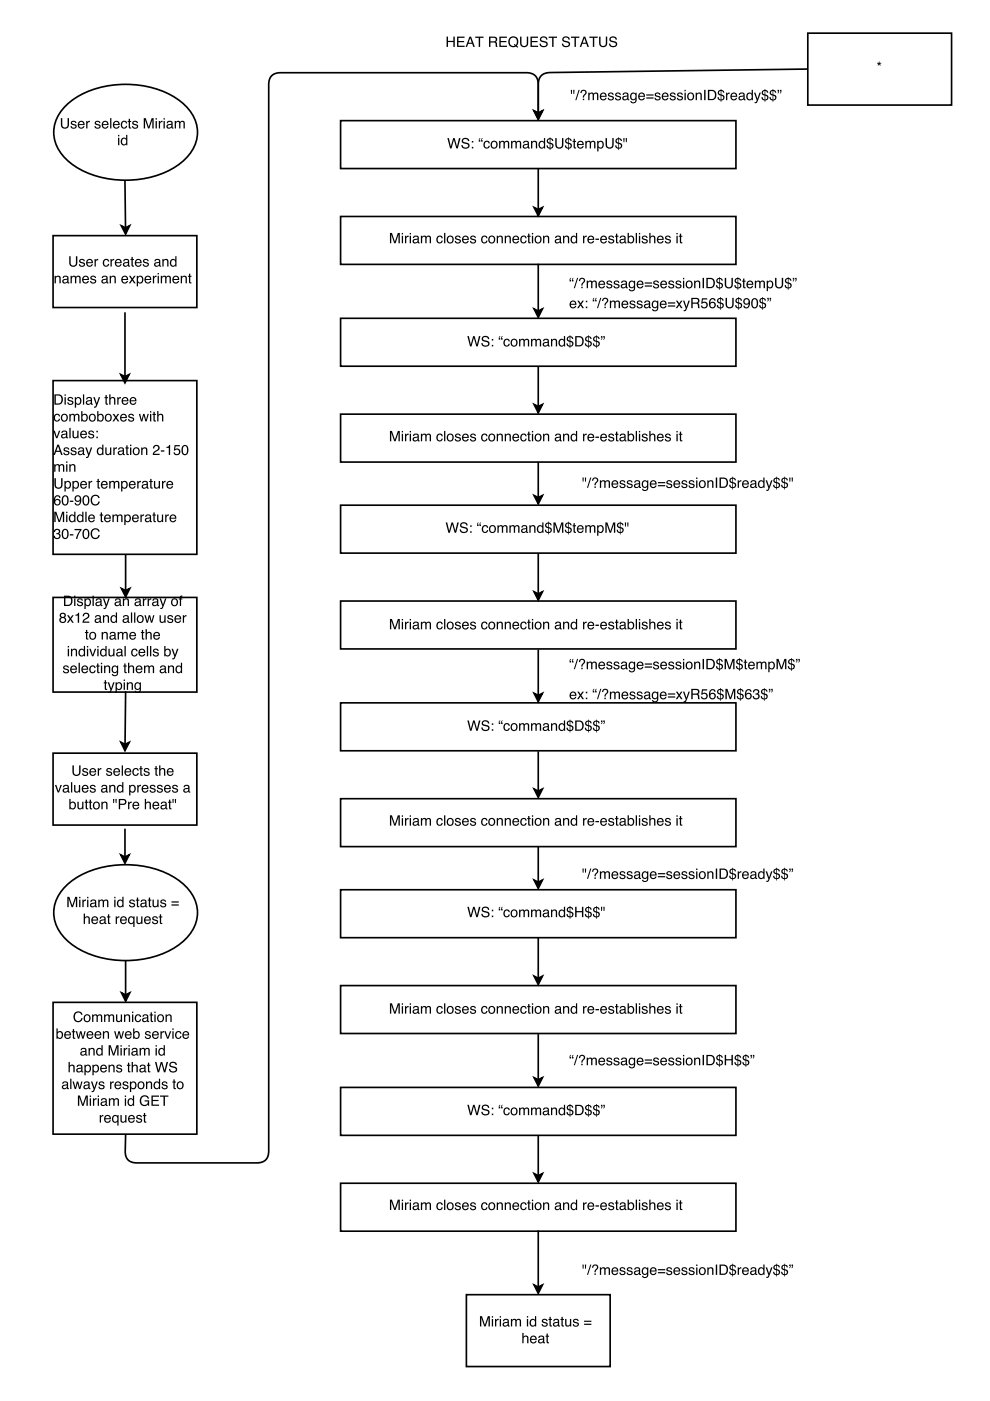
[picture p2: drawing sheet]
<svg xmlns="http://www.w3.org/2000/svg" width="210mm" height="297mm" viewBox="0 0 210 297" stroke-linecap="round" stroke-linejoin="round" font-family="sans-serif">
<path d="M94.7 7.8h.3v.9h1.1v-.9h.3v2.1h-.3v-1h-1.1v1h-.3zM96.9 7.8h1.6v.2h-1.3v.7h1.2v.2h-1.2v.8h1.3v.2h-1.6zM99.7 8.1l-.4 1h.7zM99.5 7.8h.4l.8 2.1h-.4l-.2-.6h-.8l-.3 .6h-.3zM100.8 7.8h1.7v.2h-.7v1.9h-.3v-1.9h-.7zM104 8v.8h.7a.38 .38 0 0 0 .4-.4 .38 .38 0 0 0-.4-.4zM103.7 7.8a1.88 1.88 0 0 1 1.6 .2l.1 .5-.3 .4 .3 .2 .1 .8h-.4l-.1-.7-.3-.2h-.7v.9h-.3zM105.9 7.8h1.6v.2h-1.3v.7h1.2v.2h-1.2v.8h1.3v.2h-1.6zM108.1 7.9a1.14 1.14 0 0 1 1.6 .2 1.14 1.14 0 0 1-.1 1.6l.3 .2-.2 .2-.3-.2a1.15 1.15 0 0 1-1.5-.4 1.15 1.15 0 0 1 .2-1.6zM108.3 8.2a.88 .88 0 0 0-.2 1.1 .88 .88 0 0 0 1.1 .4l-.3-.2 .2-.2 .3 .2a.86 .86 0 0 0 .1-1.2 .86 .86 0 0 0-1.2-.1zM110.3 7.8h.3v1.3a.56 .56 0 0 0 .5 .6 .56 .56 0 0 0 .6-.6v-1.3h.3v1.2a.87 .87 0 0 1-.9 1 .87 .87 0 0 1-.8-1zM112.5 7.8h1.6v.2h-1.3v.7h1.2v.2h-1.2v.8h1.3v.2h-1.6zM114.7 7.9a.86 .86 0 0 1 1.4 .5h-.3a.51 .51 0 0 0-.5-.4 .51 .51 0 0 0-.5 .5l.2 .1a.84 .84 0 0 1 1.1 1 .93 .93 0 0 1-1 .4 .93 .93 0 0 1-.7-.8h.3a.58 .58 0 0 0 .6 .6 .58 .58 0 0 0 .5-.6l-.4-.2a.67 .67 0 0 1-.8-.3 .67 .67 0 0 1 .1-.8zM116.3 7.8h1.8v.2h-.7v1.9h-.3v-1.9h-.8zM119.4 7.9a.86 .86 0 0 1 1.4 .5h-.3a.51 .51 0 0 0-.5-.4 .51 .51 0 0 0-.5 .5l.3 .1a.84 .84 0 0 1 1 1 .93 .93 0 0 1-.9 .4 .93 .93 0 0 1-.8-.8h.3a.58 .58 0 0 0 .6 .6 .58 .58 0 0 0 .6-.6l-.5-.2a.67 .67 0 0 1-.8-.3 .67 .67 0 0 1 .1-.8zM121.1 7.8h1.7v.2h-.7v1.9h-.3v-1.9h-.7zM123.9 8.1l-.4 1h.7zM123.7 7.8h.4l.8 2.1h-.4l-.2-.6h-.8l-.3 .6h-.3zM125 7.8h1.7v.2h-.7v1.9h-.3v-1.9h-.7zM127 7.8h.3v1.3a.56 .56 0 0 0 .6 .6 .56 .56 0 0 0 .5-.6v-1.3h.3v1.2a.87 .87 0 0 1-.8 1 .87 .87 0 0 1-.9-1zM129.4 7.9a.86 .86 0 0 1 1.4 .5h-.3a.51 .51 0 0 0-.5-.4 .51 .51 0 0 0-.5 .5l.2 .1a.84 .84 0 0 1 1.1 1 .93 .93 0 0 1-.9 .4 .93 .93 0 0 1-.8-.8h.3a.58 .58 0 0 0 .6 .6 .58 .58 0 0 0 .5-.6l-.4-.2a.67 .67 0 0 1-.8-.3 .67 .67 0 0 1 .1-.8z" fill="#000"/>
<path d="M14.3 22a20.1 20.1 0 0 1 18.6-3.2 13.1 13.1 0 0 1 8.2 6 7.5 7.5 0 0 1-2.2 9.2 20.1 20.1 0 0 1-18.6 3.3 13.1 13.1 0 0 1-8.1-6 7.5 7.5 0 0 1 2.1-9.3z" fill="#fff"/>
<path d="M14.3 22a20.1 20.1 0 0 1 18.6-3.2 13.1 13.1 0 0 1 8.2 6 7.5 7.5 0 0 1-2.2 9.2 20.1 20.1 0 0 1-18.6 3.3 13.1 13.1 0 0 1-8.1-6 7.5 7.5 0 0 1 2.1-9.3z" fill="none" stroke="#000" stroke-width=".35"/>
<g fill="#000">
<path d="M12.9 25h.3v1.4a.56 .56 0 0 0 .6 .6 .56 .56 0 0 0 .5-.6v-1.4h.3v1.3a.87 .87 0 0 1-.8 1 .87 .87 0 0 1-.9-1zM15.2 25.7a.64 .64 0 0 1 1 .4h-.2a.34 .34 0 0 0-.4-.3 .34 .34 0 0 0-.3 .3l.1 .1a.76 .76 0 0 1 .8 .8 .69 .69 0 0 1-.7 .3 .69 .69 0 0 1-.5-.6h.2a.39 .39 0 0 0 .4 .4 .39 .39 0 0 0 .4-.4l-.1-.1a.76 .76 0 0 1-.9-.7zM16.7 25.8a.73 .73 0 0 1 .9-.1 .73 .73 0 0 1 .3 .8h-1.1a.45 .45 0 0 0 .3 .5 .45 .45 0 0 0 .6-.3h.2a.78 .78 0 0 1-1.1 .5 .78 .78 0 0 1-.2-1.2zM16.9 26l-.1 .3h.9l-.3-.4zM18.3 25.6h.2v.3l.6-.3v.3h-.3l-.2 .3-.1 1h-.2zM20.2 25.7a.64 .64 0 0 1 1.1 .4h-.3a.34 .34 0 0 0-.3-.3 .34 .34 0 0 0-.3 .3v.1a.76 .76 0 0 1 .9 .8 .69 .69 0 0 1-.7 .3 .69 .69 0 0 1-.6-.6h.3a.39 .39 0 0 0 .4 .4 .39 .39 0 0 0 .4-.4l-.1-.1a.76 .76 0 0 1-.9-.7zM21.8 25.8a.73 .73 0 0 1 .9-.1 .73 .73 0 0 1 .3 .8h-1.2a.45 .45 0 0 0 .4 .5 .45 .45 0 0 0 .5-.3h.3a.78 .78 0 0 1-1.1 .5 .78 .78 0 0 1-.2-1.2zM22 26l-.1 .3h.8l-.2-.4zM23.4 25h.2v2.2h-.2zM24.1 25.8a.73 .73 0 0 1 .9-.1 .73 .73 0 0 1 .4 .8h-1.2a.45 .45 0 0 0 .4 .5 .45 .45 0 0 0 .5-.3h.3a.78 .78 0 0 1-1.1 .5 .78 .78 0 0 1-.3-1.2zM24.4 26l-.2 .3h.9l-.3-.4zM25.8 25.8a.65 .65 0 0 1 .7-.2 .65 .65 0 0 1 .5 .6h-.3a.44 .44 0 0 0-.6-.3 .44 .44 0 0 0-.2 .6 .42 .42 0 0 0 .3 .5 .42 .42 0 0 0 .5-.3h.3a.72 .72 0 0 1-1 .5 .72 .72 0 0 1-.4-1zM27.3 25.2h.3v.4h.2v.3h-.2v1l.2 .1v.2h-.3l-.2-.1v-1.2h-.2v-.3h.2zM28.2 25.7a.64 .64 0 0 1 1 .4h-.2a.34 .34 0 0 0-.4-.3 .34 .34 0 0 0-.3 .3l.1 .1a.76 .76 0 0 1 .9 .8 .69 .69 0 0 1-.8 .3 .69 .69 0 0 1-.5-.6h.2a.39 .39 0 0 0 .4 .4 .39 .39 0 0 0 .4-.4l-.1-.1a.76 .76 0 0 1-.8-.7zM30.5 25h.4l.6 1.9 .7-1.9h.4v2.2h-.3v-1.8l-.6 1.8h-.3l-.6-1.8v1.8h-.3zM33 25.6h.3v1.6h-.3zM33 25h.3v.4h-.3zM33.7 25.6h.2v.3l.5-.3v.3h-.2l-.2 .3-.1 1h-.2zM34.7 25.6h.2v1.6h-.2zM34.7 25h.2v.4h-.2zM35.6 26.7a.38 .38 0 0 0 .5 .3 .38 .38 0 0 0 .2-.5zM35.4 25.8a.71 .71 0 0 1 1.2 .2v1h.2l-.2 .3a.45 .45 0 0 0-.6 0 .49 .49 0 0 1-.7-.4 .49 .49 0 0 1 .5-.6l.5-.1a.36 .36 0 0 0-.3-.4 .36 .36 0 0 0-.4 .3h-.2zM37 25.6h.3v.3a.52 .52 0 0 1 .9 0 .53 .53 0 0 1 .6-.3 .53 .53 0 0 1 .4 .6v1h-.3v-1.2l-.3-.2-.3 .3v1.1h-.3v-1a.36 .36 0 0 0-.5-.4 .36 .36 0 0 0-.2 .6v.8h-.3z"/>
<path d="M25 29.2h.3v1.6h-.3zM25 28.6h.3v.3h-.3zM26 29.6a.55 .55 0 0 0-.1 .7 .55 .55 0 0 0 .7 .2 .55 .55 0 0 0 .1-.8 .55 .55 0 0 0-.7-.1zM25.9 29.3l.5-.1 .3 .2v-.8h.3v2.2h-.2v-.2a.73 .73 0 0 1-1.1 0 .73 .73 0 0 1 0-1z"/>
</g>
<path d="M11.3 80.7h30.4v36.8h-30.4z" fill="#fff"/>
<path d="M11.3 80.7h30.4v36.8h-30.4z" fill="none" stroke="#000" stroke-width=".35"/>
<g fill="#000">
<path d="M11.5 98.4h.3v.3a.52 .52 0 0 1 .8-.1 .53 .53 0 0 1 .7-.2 .53 .53 0 0 1 .3 .6v1h-.2l-.1-1.2-.2-.2-.4 .3v1.1h-.3v-1a.36 .36 0 0 0-.4-.4 .36 .36 0 0 0-.2 .6v.8h-.3zM14 98.4h.3v1.6h-.3zM14 97.8h.3v.3h-.3zM14.7 98.4h.3v.3a.57 .57 0 0 1 .6-.3 .57 .57 0 0 1 .4 .6v1h-.3v-1a.39 .39 0 0 0-.5-.3 .39 .39 0 0 0-.2 .5v.8h-.3z"/>
<path d="M11.3 91.3h.3l.4 1.3 .5-1.3h.3l-.6 1.6h-.3zM13.2 92.4a.38 .38 0 0 0 .5 .3 .38 .38 0 0 0 .2-.6zM13.1 91.5a.71 .71 0 0 1 1.2 .2v1h.1l-.1 .2a.45 .45 0 0 0-.7 0 .49 .49 0 0 1-.7-.3 .49 .49 0 0 1 .5-.6l.6-.1a.36 .36 0 0 0-.3-.4 .36 .36 0 0 0-.4 .3h-.3zM14.7 90.7h.3v2.2h-.3zM15.4 91.3h.2v1.1a.41 .41 0 0 0 .6 .3 .41 .41 0 0 0 .2-.6v-.8h.3v1.6h-.3v-.2a.55 .55 0 0 1-.6 .2 .55 .55 0 0 1-.4-.5zM17.2 91.5a.73 .73 0 0 1 .9-.1 .73 .73 0 0 1 .3 .8h-1.1a.45 .45 0 0 0 .3 .5 .45 .45 0 0 0 .6-.3h.2a.78 .78 0 0 1-1.1 .5 .78 .78 0 0 1-.2-1.2zM17.4 91.6l-.1 .4h.9l-.3-.5zM18.9 91.4a.64 .64 0 0 1 1 .4h-.2a.34 .34 0 0 0-.4-.3 .34 .34 0 0 0-.3 .3l.1 .1a.76 .76 0 0 1 .8 .7 .69 .69 0 0 1-.7 .4 .69 .69 0 0 1-.5-.6h.2a.39 .39 0 0 0 .4 .3 .39 .39 0 0 0 .4-.3l-.1-.1a.76 .76 0 0 1-.8-.7zM20.4 91.3h.3v.4h-.3zM20.4 92.6h.3v.3h-.3z"/>
<path d="M11.8 83.9v1.6h.6a.86 .86 0 0 0 .6-.8 .86 .86 0 0 0-.6-.8zM11.5 83.6h.9a1.11 1.11 0 0 1 .9 1.1 1.11 1.11 0 0 1-.9 1.1h-.9zM13.7 84.2h.3v1.6h-.3zM13.7 83.6h.3v.3h-.3zM14.5 84.3a.64 .64 0 0 1 1 .4h-.2a.34 .34 0 0 0-.4-.3 .34 .34 0 0 0-.3 .3l.1 .1a.76 .76 0 0 1 .8 .7 .69 .69 0 0 1-.7 .4 .69 .69 0 0 1-.5-.6h.2a.39 .39 0 0 0 .4 .3 .39 .39 0 0 0 .4-.3l-.1-.1a.76 .76 0 0 1-.9-.7zM16.3 84.5a.56 .56 0 0 0-.2 .8 .56 .56 0 0 0 .8 .2 .56 .56 0 0 0 .1-.8 .56 .56 0 0 0-.7-.2zM15.9 84.2h.2v.2a.7 .7 0 0 1 1-.1 .7 .7 0 0 1 .1 1 .62 .62 0 0 1-.4 .5 .62 .62 0 0 1-.7-.2v.8h-.2zM17.6 83.6h.3v2.2h-.3zM18.5 85.2a.38 .38 0 0 0 .5 .4 .38 .38 0 0 0 .2-.6zM18.3 84.4a.71 .71 0 0 1 1.2 .2v1h.2l-.1 .2a.45 .45 0 0 0-.7 0 .49 .49 0 0 1-.7-.3 .49 .49 0 0 1 .5-.6l.5-.1a.36 .36 0 0 0-.3-.4 .36 .36 0 0 0-.4 .3h-.2zM19.8 84.2h.3l.4 1.3 .4-1.3h.3l-.6 1.7a.53 .53 0 0 1-.7 .5v-.2h.3l.2-.4zM22.4 83.8h.2v.4h.3v.2h-.3v1.1l.3 .1v.2h-.4l-.1-.2v-1.2h-.2v-.2h.2zM23.2 83.6h.2v.8a.56 .56 0 0 1 .7-.2 .56 .56 0 0 1 .4 .6v1h-.3v-1a.39 .39 0 0 0-.5-.4 .39 .39 0 0 0-.3 .6v.8h-.2zM24.9 84.2h.2v.3l.5-.3v.3h-.2l-.2 .2-.1 1.1h-.2zM26 84.4a.73 .73 0 0 1 .9-.1 .73 .73 0 0 1 .3 .8h-1.1a.45 .45 0 0 0 .3 .5 .45 .45 0 0 0 .5-.3h.3a.78 .78 0 0 1-1.1 .5 .78 .78 0 0 1-.2-1.2zM26.2 84.5l-.1 .4h.9l-.3-.5zM27.7 84.4a.73 .73 0 0 1 .9-.1 .73 .73 0 0 1 .3 .8h-1.1a.45 .45 0 0 0 .3 .5 .45 .45 0 0 0 .5-.3h.3a.78 .78 0 0 1-1.1 .5 .78 .78 0 0 1-.2-1.2zM27.9 84.5l-.1 .4h.9l-.3-.5z"/>
<path d="M11.6 87.9a.65 .65 0 0 1 .7-.2 .65 .65 0 0 1 .4 .6h-.2a.44 .44 0 0 0-.6-.3 .44 .44 0 0 0-.2 .6 .42 .42 0 0 0 .3 .6 .42 .42 0 0 0 .5-.4h.2a.72 .72 0 0 1-.9 .6 .72 .72 0 0 1-.4-1.1zM13.3 88.1a.56 .56 0 0 0-.1 .8 .56 .56 0 0 0 .8 .1 .55 .55 0 0 0 .1-.8 .55 .55 0 0 0-.8-.1zM13.1 87.9a.78 .78 0 0 1 1.1 .2 .78 .78 0 0 1-.1 1.1 .78 .78 0 0 1-1.1-.2l-.1-.7zM14.7 87.8h.3v.2a.52 .52 0 0 1 .9 0 .53 .53 0 0 1 .6-.3 .53 .53 0 0 1 .3 .6v1.1h-.2v-1.3l-.3-.1-.4 .2v1.2h-.3v-1.1a.36 .36 0 0 0-.4-.3 .36 .36 0 0 0-.2 .5v.9h-.3zM17.2 87.2h.3v.8a.7 .7 0 0 1 .9-.1 .7 .7 0 0 1 .2 .9 .63 .63 0 0 1-.4 .6 .63 .63 0 0 1-.7-.3v.3h-.3zM17.6 88.1a.55 .55 0 0 0-.1 .8 .55 .55 0 0 0 .7 .1 .56 .56 0 0 0 .1-.7 .56 .56 0 0 0-.7-.2zM19.2 88.1a.56 .56 0 0 0 0 .8 .56 .56 0 0 0 .7 .1 .55 .55 0 0 0 .1-.8 .55 .55 0 0 0-.8-.1zM19 87.9a.78 .78 0 0 1 1.1 .2 .78 .78 0 0 1-.1 1.1 .78 .78 0 0 1-1.1-.2l-.1-.7zM20.6 87.2h.3v.8a.7 .7 0 0 1 .9-.1 .7 .7 0 0 1 .2 .9 .63 .63 0 0 1-.4 .6 .63 .63 0 0 1-.7-.3v.3h-.3zM21 88.1a.55 .55 0 0 0-.1 .8 .55 .55 0 0 0 .7 .1 .56 .56 0 0 0 .1-.7 .56 .56 0 0 0-.7-.2zM22.6 88.1a.56 .56 0 0 0 0 .8 .56 .56 0 0 0 .7 .1 .55 .55 0 0 0 .1-.8 .55 .55 0 0 0-.8-.1zM22.4 87.9a.78 .78 0 0 1 1.1 .2 .78 .78 0 0 1-.1 1.1 .78 .78 0 0 1-1.1-.2l-.1-.7zM23.9 87.8h.3l.4 .5 .4-.5h.3l-.6 .7 .6 .9h-.3l-.4-.6-.4 .6h-.4l.6-.9zM25.7 88a.73 .73 0 0 1 .9-.2 .73 .73 0 0 1 .3 .8h-1.2a.45 .45 0 0 0 .4 .6 .45 .45 0 0 0 .5-.3h.3a.78 .78 0 0 1-1.1 .4 .78 .78 0 0 1-.3-1.2zM25.9 88.1l-.2 .3h.9l-.3-.4zM27.3 87.9a.64 .64 0 0 1 1.1 .3h-.3a.34 .34 0 0 0-.3-.3 .34 .34 0 0 0-.3 .4h.1a.76 .76 0 0 1 .8 .8 .69 .69 0 0 1-.7 .3 .69 .69 0 0 1-.6-.5h.3a.39 .39 0 0 0 .4 .3 .39 .39 0 0 0 .4-.4h-.1a.76 .76 0 0 1-.9-.8zM29.4 87.8h.3l.3 1.2 .3-1.2h.3l.4 1.2 .3-1.2h.3l-.5 1.6h-.3l-.3-1.3-.3 1.3h-.3zM31.8 87.8h.3v1.6h-.3zM31.8 87.2h.3v.3h-.3zM32.5 87.3h.3v.5h.3v.2h-.3v1l.3 .1v.3h-.4l-.1-.2-.1-1.2h-.2v-.2h.2zM33.3 87.2h.3v.8a.56 .56 0 0 1 .6-.3 .56 .56 0 0 1 .4 .6v1.1h-.3v-1.1a.39 .39 0 0 0-.4-.3 .39 .39 0 0 0-.3 .5v.9h-.3z"/>
<path d="M12.3 94.6l-.3 1h.6zM12.2 94.3h.3l.8 2.2h-.3l-.3-.7h-.8l-.3 .7h-.3zM13.6 95a.64 .64 0 0 1 1.1 .3h-.3a.34 .34 0 0 0-.3-.2 .34 .34 0 0 0-.3 .3 .76 .76 0 0 1 .9 .8 .69 .69 0 0 1-.7 .3 .69 .69 0 0 1-.6-.5h.3a.39 .39 0 0 0 .4 .3 .39 .39 0 0 0 .3-.4 .76 .76 0 0 1-.9-.8zM15.2 95a.64 .64 0 0 1 1 .3h-.2a.34 .34 0 0 0-.4-.2 .34 .34 0 0 0-.3 .3h.1a.76 .76 0 0 1 .8 .8 .69 .69 0 0 1-.7 .3 .69 .69 0 0 1-.6-.5h.3a.39 .39 0 0 0 .4 .3 .39 .39 0 0 0 .4-.4h-.1a.76 .76 0 0 1-.9-.8zM16.8 95.9a.38 .38 0 0 0 .5 .4 .38 .38 0 0 0 .2-.6zM16.7 95a.71 .71 0 0 1 1.1 .3v.9l.2 .1-.1 .2a.45 .45 0 0 0-.7 0 .49 .49 0 0 1-.7-.4 .49 .49 0 0 1 .5-.5l.5-.2a.36 .36 0 0 0-.3-.4 .36 .36 0 0 0-.4 .4h-.2zM18.1 94.9h.3l.4 1.3 .5-1.3h.3l-.7 1.7a.53 .53 0 0 1-.7 .5v-.2h.3l.2-.4zM20.9 95.2a.55 .55 0 0 0-.1 .8 .55 .55 0 0 0 .8 .1 .55 .55 0 0 0 .1-.7 .55 .55 0 0 0-.8-.2zM20.8 95l.6-.1 .3 .2v-.8h.2v2.2h-.2v-.3a.73 .73 0 0 1-1 .1 .73 .73 0 0 1-.1-1zM22.3 94.9h.3v1a.41 .41 0 0 0 .5 .4 .41 .41 0 0 0 .2-.6v-.8h.3v1.6h-.3l.1-.3a.55 .55 0 0 1-.7 .3 .55 .55 0 0 1-.4-.5zM24 94.9h.3v.2l.5-.3v.3h-.3l-.2 .3v1.1h-.3zM25.3 95.9a.38 .38 0 0 0 .5 .4 .38 .38 0 0 0 .2-.6zM25.1 95a.71 .71 0 0 1 1.2 .3v.9l.2 .1-.2 .2a.45 .45 0 0 0-.7 0 .49 .49 0 0 1-.6-.4 .49 .49 0 0 1 .5-.5l.5-.2a.36 .36 0 0 0-.3-.4 .36 .36 0 0 0-.4 .4h-.3zM26.8 94.4h.2v.5h.3v.2h-.3v1l.3 .2v.2h-.4l-.1-.2v-1.2h-.2v-.2h.2zM27.6 94.9h.2v1.6h-.2zM27.6 94.3h.2v.3h-.2zM28.5 95.2a.56 .56 0 0 0 0 .8 .56 .56 0 0 0 .7 .1 .55 .55 0 0 0 .1-.8 .55 .55 0 0 0-.8-.1zM28.3 95.1a.78 .78 0 0 1 1.1 .1 .78 .78 0 0 1-.1 1.1 .78 .78 0 0 1-1.1-.2v-.6zM29.9 94.9h.3v.2a.57 .57 0 0 1 .7-.2 .57 .57 0 0 1 .3 .5v1.1h-.2v-1a.39 .39 0 0 0-.5-.4 .39 .39 0 0 0-.3 .5v.9h-.3zM32.7 94.5a.7 .7 0 0 1 1.1 .2 .7 .7 0 0 1-.5 1l-.6 .5h1.1v.3h-1.4a1.33 1.33 0 0 1 1-1.2 .43 .43 0 0 0-.2-.7 .43 .43 0 0 0-.5 .5h-.3zM34.1 95.5h.8v.3h-.8zM35.3 94.7l.8-.4v2.2h-.3v-1.5h-.5zM37 94.4h1.1v.2h-.9l-.1 .6a.73 .73 0 0 1 1.1 .4 .73 .73 0 0 1-.5 1 .73 .73 0 0 1-.9-.7h.3a.47 .47 0 0 0 .7 .2 .47 .47 0 0 0 0-.7 .47 .47 0 0 0-.7 .1h-.2zM38.7 94.5a.77 .77 0 0 1 1 0 .77 .77 0 0 1 .2 .9 .78 .78 0 0 1-.3 1 .78 .78 0 0 1-1-.2l-.1-1zM39 94.7a1.14 1.14 0 0 0 .2 1.6 1.13 1.13 0 0 0 .3-1.6z"/>
<path d="M11.5 108.5h.4l.7 1.8 .6-1.8h.4v2.2h-.3v-1.9l-.6 1.9h-.3l-.6-1.9v1.9h-.3zM14 109.1h.3v1.6h-.3zM14 108.5h.3v.3h-.3zM15 109.5a.55 .55 0 0 0-.1 .7 .55 .55 0 0 0 .7 .2 .55 .55 0 0 0 .1-.8 .55 .55 0 0 0-.7-.1zM14.9 109.2l.5-.1 .3 .2v-.8h.3v2.2h-.2v-.2a.73 .73 0 0 1-1.1 0 .73 .73 0 0 1 0-1zM16.7 109.5a.55 .55 0 0 0-.1 .7 .55 .55 0 0 0 .7 .2 .55 .55 0 0 0 .1-.8 .55 .55 0 0 0-.7-.1zM16.6 109.2l.5-.1 .3 .2v-.8h.3v2.2h-.3v-.2a.73 .73 0 0 1-1 0 .73 .73 0 0 1 0-1zM18.1 108.5h.3v2.2h-.3zM18.9 109.3a.73 .73 0 0 1 .9-.2 .73 .73 0 0 1 .3 .9h-1.1a.45 .45 0 0 0 .3 .5 .45 .45 0 0 0 .5-.3h.3a.78 .78 0 0 1-1.1 .5 .78 .78 0 0 1-.2-1.2zM19.1 109.4l-.1 .4h.9l-.3-.5zM21.4 108.6h.2v.5h.3v.2h-.3v1.1l.3 .1v.2h-.4l-.1-.2v-1.2h-.3v-.2h.3zM22.3 109.3a.73 .73 0 0 1 .9-.2 .73 .73 0 0 1 .3 .9h-1.2a.45 .45 0 0 0 .4 .5 .45 .45 0 0 0 .5-.3h.3a.78 .78 0 0 1-1.1 .5 .78 .78 0 0 1-.3-1.2zM22.5 109.4l-.1 .4h.8l-.3-.5zM23.8 109.1h.3v.2a.52 .52 0 0 1 .9 0 .53 .53 0 0 1 .6-.2 .53 .53 0 0 1 .4 .5v1.1h-.3v-1.3l-.3-.1-.3 .2-.1 1.2h-.2v-1.1a.36 .36 0 0 0-.5-.3 .36 .36 0 0 0-.2 .5v.9h-.3zM26.8 109.4a.56 .56 0 0 0-.2 .8 .56 .56 0 0 0 .8 .2 .56 .56 0 0 0 .1-.8 .56 .56 0 0 0-.7-.2zM26.4 109.1h.2v.2a.7 .7 0 0 1 1-.1 .7 .7 0 0 1 .1 1 .62 .62 0 0 1-.4 .5 .62 .62 0 0 1-.7-.2v.8h-.2zM28.2 109.3a.73 .73 0 0 1 .9-.2 .73 .73 0 0 1 .3 .9h-1.1a.45 .45 0 0 0 .3 .5 .45 .45 0 0 0 .6-.3h.2a.78 .78 0 0 1-1.1 .5 .78 .78 0 0 1-.2-1.2zM28.4 109.4l-.1 .4h.9l-.3-.5zM29.8 109.1h.2v.3l.5-.3v.2l-.2 .1-.2 .2-.1 1.1h-.2zM31 110.1a.38 .38 0 0 0 .5 .4 .38 .38 0 0 0 .2-.6zM30.9 109.3a.71 .71 0 0 1 1.1 .2v1h.2l-.1 .2a.45 .45 0 0 0-.7 0 .49 .49 0 0 1-.7-.3 .49 .49 0 0 1 .5-.6l.6-.2a.36 .36 0 0 0-.4-.3 .36 .36 0 0 0-.4 .3h-.2zM32.5 108.6h.3v.5h.3v.2h-.3v1.1l.3 .1v.2h-.4l-.2-.2v-1.2h-.2v-.2h.2zM33.3 109.1h.3v1.1a.41 .41 0 0 0 .5 .3 .41 .41 0 0 0 .2-.6v-.8h.3v1.6h-.3v-.2a.55 .55 0 0 1-.6 .2 .55 .55 0 0 1-.4-.5zM35 109.1h.3v.3l.5-.3v.2l-.3 .1-.2 .2v1.1h-.3zM36.1 109.3a.73 .73 0 0 1 .9-.2 .73 .73 0 0 1 .4 .9h-1.2a.45 .45 0 0 0 .4 .5 .45 .45 0 0 0 .5-.3h.3a.78 .78 0 0 1-1.1 .5 .78 .78 0 0 1-.3-1.2zM36.4 109.4l-.2 .4h.9l-.3-.5z"/>
<path d="M11.6 112.2a.61 .61 0 0 1 1 0 .61 .61 0 0 1-.1 .9 .7 .7 0 0 1-.2 1.2 .7 .7 0 0 1-.9-.7h.2a.46 .46 0 0 0 .5 .6 .46 .46 0 0 0 .4-.6 .46 .46 0 0 0-.6-.3v-.3a.4 .4 0 0 0 .6-.2 .4 .4 0 0 0-.3-.5 .4 .4 0 0 0-.5 .4v.1h-.3zM13.3 112.3a.77 .77 0 0 1 1 0 .77 .77 0 0 1 .2 .9 .78 .78 0 0 1-.3 .9 .78 .78 0 0 1-1-.1l-.1-1zM13.6 112.5a1.14 1.14 0 0 0 .2 1.6 1.13 1.13 0 0 0 .3-1.6zM14.8 113.3h.8v.2h-.8zM15.8 112.1h1.5l-.9 2.1h-.3l.2-.6 .7-1.2h-1.2zM17.7 112.3a.77 .77 0 0 1 1 0 .77 .77 0 0 1 .3 .9 .78 .78 0 0 1-.4 .9 .78 .78 0 0 1-1-.1l-.1-1zM18 112.5a1.14 1.14 0 0 0 .2 1.6 1.13 1.13 0 0 0 .3-1.6zM19.5 112.3a.95 .95 0 0 1 .9-.3 .95 .95 0 0 1 .7 .7h-.3a.7 .7 0 0 0-.8-.4 .7 .7 0 0 0-.5 .9 .69 .69 0 0 0 .6 .8 .69 .69 0 0 0 .8-.6h.3a1.02 1.02 0 0 1-1.4 .8 1.02 1.02 0 0 1-.6-1.4z"/>
<path d="M11.5 101.4h.3v1.3a.56 .56 0 0 0 .6 .7 .56 .56 0 0 0 .6-.7v-1.3h.3v1.2a.87 .87 0 0 1-.9 1 .87 .87 0 0 1-.9-1zM14.1 102.3a.56 .56 0 0 0-.2 .8 .56 .56 0 0 0 .8 .1 .56 .56 0 0 0 .1-.7 .56 .56 0 0 0-.7-.2zM13.7 102h.2v.2a.7 .7 0 0 1 1-.1 .7 .7 0 0 1 .1 1 .62 .62 0 0 1-.4 .5 .62 .62 0 0 1-.7-.2v.8h-.2zM15.8 102.3a.56 .56 0 0 0-.2 .8 .56 .56 0 0 0 .8 .1 .56 .56 0 0 0 .1-.7 .56 .56 0 0 0-.7-.2zM15.4 102h.2v.2a.7 .7 0 0 1 1-.1 .7 .7 0 0 1 .1 1 .62 .62 0 0 1-.4 .5 .62 .62 0 0 1-.7-.2v.8h-.2zM17.2 102.2a.73 .73 0 0 1 .9-.2 .73 .73 0 0 1 .3 .9h-1.1a.45 .45 0 0 0 .3 .5 .45 .45 0 0 0 .6-.3h.2a.78 .78 0 0 1-1.1 .4 .78 .78 0 0 1-.2-1.1zM17.4 102.3l-.1 .4h.9l-.3-.5zM18.8 102h.2v.3l.6-.3v.2l-.3 .1-.2 .2-.1 1.1h-.2zM20.7 101.5h.2v.5h.3v.2h-.3v1l.3 .2v.2h-.4l-.1-.2v-1.2h-.2v-.2h.2zM21.6 102.2a.73 .73 0 0 1 .9-.2 .73 .73 0 0 1 .3 .9h-1.1a.45 .45 0 0 0 .3 .5 .45 .45 0 0 0 .6-.3h.2a.78 .78 0 0 1-1.1 .4 .78 .78 0 0 1-.2-1.1zM21.8 102.3l-.1 .4h.9l-.3-.5zM23.2 102h.2v.2a.52 .52 0 0 1 .9 0 .53 .53 0 0 1 .6-.2 .53 .53 0 0 1 .4 .5v1.1h-.3v-1.3l-.2-.1-.4 .2v1.2h-.3v-1.1a.36 .36 0 0 0-.5-.3 .36 .36 0 0 0-.2 .5v.9h-.2zM26.1 102.3a.56 .56 0 0 0-.2 .8 .56 .56 0 0 0 .8 .1 .56 .56 0 0 0 .1-.7 .56 .56 0 0 0-.7-.2zM25.7 102h.2v.2a.7 .7 0 0 1 1-.1 .7 .7 0 0 1 .2 1 .62 .62 0 0 1-.5 .5 .62 .62 0 0 1-.7-.2v.8h-.2zM27.5 102.2a.73 .73 0 0 1 .9-.2 .73 .73 0 0 1 .4 .9h-1.2a.45 .45 0 0 0 .3 .5 .45 .45 0 0 0 .6-.3h.2a.78 .78 0 0 1-1.1 .4 .78 .78 0 0 1-.2-1.1zM27.7 102.3l-.1 .4h.9l-.3-.5zM29.1 102h.3v.3l.5-.3v.2l-.3 .1-.2 .2v1.1h-.3zM30.3 103a.38 .38 0 0 0 .5 .4 .38 .38 0 0 0 .2-.6zM30.2 102.2a.71 .71 0 0 1 1.2 .2v.9l.1 .1-.1 .2a.45 .45 0 0 0-.7 0 .49 .49 0 0 1-.7-.4 .49 .49 0 0 1 .5-.5l.6-.2a.36 .36 0 0 0-.3-.4 .36 .36 0 0 0-.4 .4h-.3zM31.9 101.5h.2v.5h.3v.2h-.3v1l.3 .2v.2h-.4l-.1-.2v-1.2h-.3v-.2h.3zM32.6 102h.3v1a.41 .41 0 0 0 .6 .4 .41 .41 0 0 0 .2-.6v-.8h.2v1.6h-.2v-.3a.55 .55 0 0 1-.7 .3 .55 .55 0 0 1-.4-.5zM34.3 102h.3v.3l.5-.3v.2l-.2 .1-.3 .2v1.1h-.3zM35.5 102.2a.73 .73 0 0 1 .9-.2 .73 .73 0 0 1 .3 .9h-1.2a.45 .45 0 0 0 .4 .5 .45 .45 0 0 0 .5-.3h.3a.78 .78 0 0 1-1.1 .4 .78 .78 0 0 1-.2-1.1zM35.7 102.3l-.1 .4h.8l-.2-.5z"/>
<path d="M11.7 105.2l.7-.2 .4 .4v.2h-.2a.44 .44 0 0 0-.6-.4 .44 .44 0 0 0-.3 .6v.2a.71 .71 0 0 1 1 .1 .71 .71 0 0 1-.2 1.1 .71 .71 0 0 1-1-.4l-.1-.9zM11.7 106.5a.46 .46 0 0 0 .9 0 .46 .46 0 0 0-.9 0zM13.3 105.2a.77 .77 0 0 1 1 0 .77 .77 0 0 1 .2 .9 .78 .78 0 0 1-.3 .9 .78 .78 0 0 1-1-.1l-.1-1zM13.6 105.3a1.14 1.14 0 0 0 .2 1.6 1.13 1.13 0 0 0 .3-1.6zM14.8 106.1h.8v.3h-.8zM16 105.2a.82 .82 0 0 1 1 0 .82 .82 0 0 1 .2 1 .73 .73 0 0 1-.5 1 .73 .73 0 0 1-.9-.6h.3a.42 .42 0 0 0 .5 .4 .42 .42 0 0 0 .3-.6l.1-.2a.69 .69 0 0 1-1 0 .69 .69 0 0 1 0-1zM16.1 105.7a.45 .45 0 0 0 .9 0 .45 .45 0 0 0-.9 0zM17.7 105.2a.77 .77 0 0 1 1 0 .77 .77 0 0 1 .3 .9 .78 .78 0 0 1-.4 .9 .78 .78 0 0 1-1-.1l-.1-1zM18 105.3a1.14 1.14 0 0 0 .2 1.6 1.13 1.13 0 0 0 .3-1.6zM19.5 105.2a.95 .95 0 0 1 .9-.3 .95 .95 0 0 1 .7 .7h-.3a.7 .7 0 0 0-.8-.4 .7 .7 0 0 0-.5 .9 .69 .69 0 0 0 .6 .8 .69 .69 0 0 0 .8-.6h.3a1.02 1.02 0 0 1-1.4 .8 1.02 1.02 0 0 1-.6-1.4z"/>
</g>
<path d="M11.3 159.7h30.4v15.2h-30.4z" fill="#fff"/>
<path d="M11.3 159.7h30.4v15.2h-30.4zM26.5 175.7v6M25.6 181.3l.9 .4 .9-.4-.9 1.7z" fill="none" stroke="#000" stroke-width=".35"/>
<g fill="#000">
<path d="M25.6 181.3l.9 .4 .9-.4-.9 1.7z"/>
<path d="M11.6 166.4h.4l.4 1.3 .4-1.3h.3l-.6 1.6h-.3zM13.6 167.5a.38 .38 0 0 0 .5 .3 .38 .38 0 0 0 .2-.6zM13.4 166.6a.71 .71 0 0 1 1.2 .2v1h.2l-.2 .3a.45 .45 0 0 0-.6 0 .49 .49 0 0 1-.7-.4 .49 .49 0 0 1 .5-.6l.5-.1a.36 .36 0 0 0-.3-.4 .36 .36 0 0 0-.4 .3h-.2zM15 165.8h.3v2.2h-.3zM15.7 166.4h.3v1.1a.41 .41 0 0 0 .5 .3 .41 .41 0 0 0 .2-.6v-.8h.3v1.6h-.3v-.2a.55 .55 0 0 1-.6 .2 .55 .55 0 0 1-.4-.5zM17.5 166.6a.73 .73 0 0 1 .9-.1 .73 .73 0 0 1 .4 .8h-1.2a.45 .45 0 0 0 .3 .5 .45 .45 0 0 0 .6-.3h.3a.78 .78 0 0 1-1.2 .5 .78 .78 0 0 1-.2-1.2zM17.7 166.8l-.1 .3h.9l-.3-.5zM19.2 166.5a.64 .64 0 0 1 1.1 .4h-.3a.34 .34 0 0 0-.3-.3 .34 .34 0 0 0-.4 .3l.1 .1a.76 .76 0 0 1 .9 .8 .69 .69 0 0 1-.7 .3 .69 .69 0 0 1-.6-.6h.3a.39 .39 0 0 0 .4 .4 .39 .39 0 0 0 .3-.4v-.1a.76 .76 0 0 1-.9-.7zM21.7 167.5a.38 .38 0 0 0 .5 .3 .38 .38 0 0 0 .2-.6zM21.6 166.6a.71 .71 0 0 1 1.1 .2v1h.2l-.1 .3a.45 .45 0 0 0-.7 0 .49 .49 0 0 1-.7-.4 .49 .49 0 0 1 .5-.6l.6-.1a.36 .36 0 0 0-.4-.4 .36 .36 0 0 0-.4 .3h-.2zM23.2 166.4h.2v.3a.57 .57 0 0 1 .7-.3 .57 .57 0 0 1 .4 .6v1h-.3v-1a.39 .39 0 0 0-.5-.3 .39 .39 0 0 0-.3 .5v.8h-.2zM25.2 166.8a.55 .55 0 0 0-.1 .7 .55 .55 0 0 0 .7 .2 .55 .55 0 0 0 .1-.8 .55 .55 0 0 0-.7-.1zM25.1 166.5l.5-.1 .3 .2v-.8h.3v2.2h-.3v-.2a.73 .73 0 0 1-1 .1 .73 .73 0 0 1-.1-1.1zM27.8 166.7a.56 .56 0 0 0-.2 .8 .56 .56 0 0 0 .8 .2 .56 .56 0 0 0 .1-.8 .56 .56 0 0 0-.7-.2zM27.4 166.4h.2v.2a.7 .7 0 0 1 1-.1 .7 .7 0 0 1 .2 1 .62 .62 0 0 1-.5 .5 .62 .62 0 0 1-.6-.2v.9h-.3zM29.1 166.4h.3v.3l.5-.3v.3h-.3l-.2 .2v1.1h-.3zM30.2 166.6a.73 .73 0 0 1 .9-.1 .73 .73 0 0 1 .4 .8h-1.2a.45 .45 0 0 0 .3 .5 .45 .45 0 0 0 .6-.3h.3a.78 .78 0 0 1-1.2 .5 .78 .78 0 0 1-.2-1.2zM30.4 166.8l-.1 .3h.9l-.3-.5zM31.9 166.5a.64 .64 0 0 1 1.1 .4h-.3a.34 .34 0 0 0-.3-.3 .34 .34 0 0 0-.4 .3l.1 .1a.76 .76 0 0 1 .9 .8 .69 .69 0 0 1-.7 .3 .69 .69 0 0 1-.6-.6h.3a.39 .39 0 0 0 .4 .4 .39 .39 0 0 0 .3-.4v-.1a.76 .76 0 0 1-.9-.7zM33.4 166.5a.64 .64 0 0 1 1.1 .4h-.3a.34 .34 0 0 0-.3-.3 .34 .34 0 0 0-.3 .3l.1 .1a.76 .76 0 0 1 .8 .8 .69 .69 0 0 1-.7 .3 .69 .69 0 0 1-.6-.6h.3a.39 .39 0 0 0 .4 .4 .39 .39 0 0 0 .4-.4l-.1-.1a.76 .76 0 0 1-.9-.7zM35 166.6a.73 .73 0 0 1 .9-.1 .73 .73 0 0 1 .3 .8h-1.1a.45 .45 0 0 0 .3 .5 .45 .45 0 0 0 .5-.3h.3a.78 .78 0 0 1-1.1 .5 .78 .78 0 0 1-.2-1.2zM35.2 166.8l-.1 .3h.8l-.2-.5zM36.7 166.5a.64 .64 0 0 1 1 .4h-.2a.34 .34 0 0 0-.4-.3 .34 .34 0 0 0-.3 .3l.1 .1a.76 .76 0 0 1 .8 .8 .69 .69 0 0 1-.7 .3 .69 .69 0 0 1-.6-.6h.3a.39 .39 0 0 0 .4 .4 .39 .39 0 0 0 .4-.4l-.1-.1a.76 .76 0 0 1-.9-.7zM39.2 167.5a.38 .38 0 0 0 .5 .3 .38 .38 0 0 0 .1-.6zM39 166.6a.71 .71 0 0 1 1.2 .2v1h.2l-.2 .3a.45 .45 0 0 0-.7 0 .49 .49 0 0 1-.7-.4 .49 .49 0 0 1 .5-.6l.6-.1a.36 .36 0 0 0-.3-.4 .36 .36 0 0 0-.4 .3h-.3z"/>
<path d="M14.7 169.4h.3v.8a.7 .7 0 0 1 .9-.1 .7 .7 0 0 1 .2 .9 .63 .63 0 0 1-.4 .6 .63 .63 0 0 1-.7-.2v.2h-.3zM15.1 170.3a.55 .55 0 0 0-.1 .8 .55 .55 0 0 0 .7 .1 .56 .56 0 0 0 .1-.7 .56 .56 0 0 0-.7-.2zM16.4 170h.3v1a.41 .41 0 0 0 .5 .4 .41 .41 0 0 0 .2-.6v-.8h.3v1.6h-.3v-.3a.55 .55 0 0 1-.6 .3 .55 .55 0 0 1-.4-.5zM18.2 169.5h.2v.5h.3v.2h-.3v1l.3 .2v.2h-.4l-.1-.2v-1.2h-.2v-.2h.2zM19 169.5h.3v.5h.2v.2h-.2v1l.2 .2v.2h-.3l-.2-.2v-1.2h-.2v-.2h.2zM20.1 170.4a.56 .56 0 0 0-.1 .7 .56 .56 0 0 0 .8 .1 .55 .55 0 0 0 .1-.8 .55 .55 0 0 0-.8 0zM19.9 170.2a.78 .78 0 0 1 1.1 .1 .78 .78 0 0 1-.1 1.1 .78 .78 0 0 1-1.1-.2l-.1-.6zM21.5 170h.3v.2a.57 .57 0 0 1 .6-.2 .57 .57 0 0 1 .4 .6v1h-.3v-1a.39 .39 0 0 0-.5-.4 .39 .39 0 0 0-.2 .5v.9h-.3zM24.5 169.4h.2v.9h-.2zM24 169.4h.2v.9h-.2zM25.2 169.4h1a.63 .63 0 0 1 .6 .6 .63 .63 0 0 1-.6 .7h-.7v.9h-.3zM25.5 169.6v.8h.6a.38 .38 0 0 0 .4-.4 .38 .38 0 0 0-.4-.4zM27.2 170h.2v.3l.5-.3v.2l-.2 .1-.2 .2-.1 1.1h-.2zM28.3 170.2a.73 .73 0 0 1 .9-.2 .73 .73 0 0 1 .3 .9h-1.1a.45 .45 0 0 0 .3 .5 .45 .45 0 0 0 .5-.3h.3a.78 .78 0 0 1-1.1 .4 .78 .78 0 0 1-.2-1.1zM28.5 170.3l-.1 .4h.9l-.3-.5zM30.7 169.4h.3v.8a.56 .56 0 0 1 .6-.2 .56 .56 0 0 1 .4 .6v1h-.3v-1a.39 .39 0 0 0-.5-.4 .39 .39 0 0 0-.2 .5v.9h-.3zM32.5 170.2a.73 .73 0 0 1 .9-.2 .73 .73 0 0 1 .4 .9h-1.2a.45 .45 0 0 0 .3 .5 .45 .45 0 0 0 .6-.3h.2a.78 .78 0 0 1-1.1 .4 .78 .78 0 0 1-.2-1.1zM32.7 170.3l-.1 .4h.9l-.3-.5zM34.3 171a.38 .38 0 0 0 .5 .4 .38 .38 0 0 0 .2-.6zM34.2 170.2a.71 .71 0 0 1 1.1 .2l.1 .9 .1 .1-.1 .2a.45 .45 0 0 0-.7 0 .49 .49 0 0 1-.7-.4 .49 .49 0 0 1 .5-.5l.6-.2a.36 .36 0 0 0-.4-.4 .36 .36 0 0 0-.4 .4h-.2zM35.8 169.5h.3v.5h.3v.2h-.3v1l.3 .2v.2h-.4l-.1-.2-.1-1.2h-.2v-.2h.2zM37.1 169.4h.2v.9h-.2zM36.6 169.4h.2v.9h-.2z"/>
<path d="M15.4 162.3h.3v1.3a.56 .56 0 0 0 .5 .7 .56 .56 0 0 0 .6-.7v-1.3h.3v1.2a.87 .87 0 0 1-.9 1 .87 .87 0 0 1-.8-1zM17.6 163a.64 .64 0 0 1 1.1 .3h-.3a.34 .34 0 0 0-.3-.2 .34 .34 0 0 0-.4 .3h.1a.76 .76 0 0 1 .9 .8 .69 .69 0 0 1-.7 .3 .69 .69 0 0 1-.6-.5h.3a.39 .39 0 0 0 .4 .3 .39 .39 0 0 0 .3-.4 .76 .76 0 0 1-.9-.8zM19.1 163.1a.73 .73 0 0 1 .9-.2 .73 .73 0 0 1 .4 .9h-1.2a.45 .45 0 0 0 .4 .5 .45 .45 0 0 0 .5-.3h.3a.78 .78 0 0 1-1.1 .4 .78 .78 0 0 1-.3-1.1zM19.4 163.2l-.2 .3h.9l-.3-.4zM20.7 162.9h.3v.2l.5-.3v.3l-.3 .1-.2 .2v1.1h-.3zM22.7 163a.64 .64 0 0 1 1 .3h-.2a.34 .34 0 0 0-.4-.2 .34 .34 0 0 0-.3 .3h.1a.76 .76 0 0 1 .9 .8 .69 .69 0 0 1-.8 .3 .69 .69 0 0 1-.5-.5h.2a.39 .39 0 0 0 .4 .3 .39 .39 0 0 0 .4-.4h-.1a.76 .76 0 0 1-.8-.8zM24.2 163.1a.73 .73 0 0 1 .9-.2 .73 .73 0 0 1 .4 .9h-1.2a.45 .45 0 0 0 .3 .5 .45 .45 0 0 0 .6-.3h.2a.78 .78 0 0 1-1.1 .4 .78 .78 0 0 1-.2-1.1zM24.4 163.2l-.1 .3h.9l-.3-.4zM25.8 162.3h.3v2.2h-.3zM26.6 163.1a.73 .73 0 0 1 .9-.2 .73 .73 0 0 1 .3 .9h-1.1a.45 .45 0 0 0 .3 .5 .45 .45 0 0 0 .5-.3h.3a.78 .78 0 0 1-1.1 .4 .78 .78 0 0 1-.2-1.1zM26.8 163.2l-.1 .3h.9l-.3-.4zM28.3 163.1a.65 .65 0 0 1 .7-.3 .65 .65 0 0 1 .4 .6h-.2a.44 .44 0 0 0-.6-.3 .44 .44 0 0 0-.3 .6 .42 .42 0 0 0 .3 .6 .42 .42 0 0 0 .6-.4h.2a.72 .72 0 0 1-.9 .6 .72 .72 0 0 1-.4-1zM29.7 162.4h.3v.5h.3v.2h-.3v1l.3 .2v.2h-.4l-.1-.2-.1-1.2h-.2v-.2h.2zM30.6 163a.64 .64 0 0 1 1.1 .3h-.3a.34 .34 0 0 0-.3-.2 .34 .34 0 0 0-.3 .3h.1a.76 .76 0 0 1 .8 .8 .69 .69 0 0 1-.7 .3 .69 .69 0 0 1-.6-.5h.3a.39 .39 0 0 0 .4 .3 .39 .39 0 0 0 .4-.4h-.1a.76 .76 0 0 1-.9-.8zM33 162.4h.2v.5h.3v.2h-.3v1l.3 .2v.2h-.4l-.1-.2v-1.2h-.3v-.2h.3zM33.7 162.3h.3v.8a.56 .56 0 0 1 .7-.2 .56 .56 0 0 1 .3 .5v1.1h-.2v-1a.39 .39 0 0 0-.5-.4 .39 .39 0 0 0-.3 .5v.9h-.3zM35.6 163.1a.73 .73 0 0 1 .9-.2 .73 .73 0 0 1 .3 .9h-1.2a.45 .45 0 0 0 .4 .5 .45 .45 0 0 0 .5-.3h.3a.78 .78 0 0 1-1.1 .4 .78 .78 0 0 1-.3-1.1zM35.8 163.2l-.2 .3h.9l-.3-.4z"/>
</g>
<path d="M14.3 187.5a20.1 20.1 0 0 1 18.6-3.3 13.1 13.1 0 0 1 8.2 6.1 7.5 7.5 0 0 1-2.2 9.2 20.1 20.1 0 0 1-18.6 3.3 13.1 13.1 0 0 1-8.1-6.1 7.5 7.5 0 0 1 2.1-9.2z" fill="#fff"/>
<path d="M14.3 187.5a20.1 20.1 0 0 1 18.6-3.3 13.1 13.1 0 0 1 8.2 6.1 7.5 7.5 0 0 1-2.2 9.2 20.1 20.1 0 0 1-18.6 3.3 13.1 13.1 0 0 1-8.1-6.1 7.5 7.5 0 0 1 2.1-9.2z" fill="none" stroke="#000" stroke-width=".35"/>
<g fill="#000">
<path d="M14.3 190.1h.4l.6 1.9 .7-1.9h.4v2.2h-.3v-1.8l-.6 1.8h-.3l-.6-1.8v1.8h-.3zM16.8 190.7h.3v1.6h-.3zM16.8 190.1h.3v.4h-.3zM17.5 190.7h.2v.3l.5-.3v.3h-.2l-.2 .3-.1 1h-.2zM18.5 190.7h.2v1.6h-.2zM18.5 190.1h.2v.4h-.2zM19.4 191.8a.38 .38 0 0 0 .5 .3 .38 .38 0 0 0 .2-.5zM19.2 190.9a.71 .71 0 0 1 1.2 .2v1h.2l-.2 .3a.45 .45 0 0 0-.6 0 .49 .49 0 0 1-.7-.4 .49 .49 0 0 1 .5-.6l.5-.1a.36 .36 0 0 0-.3-.4 .36 .36 0 0 0-.4 .3h-.2zM20.8 190.7h.3v.3a.52 .52 0 0 1 .9 0 .53 .53 0 0 1 .6-.3 .53 .53 0 0 1 .4 .6v1h-.3v-1.2l-.3-.2-.3 .3-.1 1.1h-.2v-1a.36 .36 0 0 0-.5-.4 .36 .36 0 0 0-.2 .6v.8h-.3zM24.2 190.7h.3v1.6h-.3zM24.2 190.1h.3v.4h-.3zM25.2 191.1a.55 .55 0 0 0-.1 .7 .55 .55 0 0 0 .7 .2 .55 .55 0 0 0 .1-.7 .55 .55 0 0 0-.7-.2zM25.1 190.8l.5-.1 .3 .2v-.8h.3v2.2h-.2v-.2a.73 .73 0 0 1-1.1 .1 .73 .73 0 0 1 0-1.1zM27.5 190.8a.64 .64 0 0 1 1.1 .4h-.3a.34 .34 0 0 0-.3-.3 .34 .34 0 0 0-.3 .3l.1 .1a.76 .76 0 0 1 .8 .8 .69 .69 0 0 1-.7 .3 .69 .69 0 0 1-.6-.6h.3a.39 .39 0 0 0 .4 .4 .39 .39 0 0 0 .4-.4l-.1-.1a.76 .76 0 0 1-.9-.7zM29 190.3h.3v.4h.2v.3h-.2v1l.2 .1v.2h-.3l-.2-.1v-1.2h-.2v-.3h.2zM30 191.8a.38 .38 0 0 0 .5 .3 .38 .38 0 0 0 .2-.5zM29.9 190.9a.71 .71 0 0 1 1.2 .2v1h.1l-.1 .3a.45 .45 0 0 0-.7 0 .49 .49 0 0 1-.7-.4 .49 .49 0 0 1 .5-.6l.6-.1a.36 .36 0 0 0-.3-.4 .36 .36 0 0 0-.4 .3h-.3zM31.6 190.3h.2v.4h.3v.3h-.3v1l.3 .1v.2h-.4l-.1-.1v-1.2h-.3v-.3h.3zM32.3 190.7h.3v1.1a.41 .41 0 0 0 .6 .3 .41 .41 0 0 0 .2-.6v-.8h.2v1.6h-.2v-.2a.55 .55 0 0 1-.7 .3 .55 .55 0 0 1-.4-.6zM34.1 190.8a.64 .64 0 0 1 1.1 .4h-.2a.34 .34 0 0 0-.4-.3 .34 .34 0 0 0-.3 .3l.1 .1a.76 .76 0 0 1 .8 .8 .69 .69 0 0 1-.7 .3 .69 .69 0 0 1-.6-.6h.3a.39 .39 0 0 0 .4 .4 .39 .39 0 0 0 .4-.4l-.1-.1a.76 .76 0 0 1-.9-.7zM36.3 191.1h1.6v.3h-1.6zM36.3 191.7h1.6v.3h-1.6z"/>
<path d="M17.7 193.7h.3v.8a.56 .56 0 0 1 .7-.2 .56 .56 0 0 1 .3 .6v1h-.2v-1a.39 .39 0 0 0-.5-.4 .39 .39 0 0 0-.3 .5v.9h-.3zM19.6 194.5a.73 .73 0 0 1 .9-.2 .73 .73 0 0 1 .3 .9h-1.2a.45 .45 0 0 0 .4 .5 .45 .45 0 0 0 .5-.3h.3a.78 .78 0 0 1-1.1 .5 .78 .78 0 0 1-.3-1.2zM19.8 194.6l-.2 .4h.9l-.3-.5zM21.4 195.3a.38 .38 0 0 0 .5 .4 .38 .38 0 0 0 .2-.6zM21.2 194.5a.71 .71 0 0 1 1.2 .2v1h.2l-.2 .2a.45 .45 0 0 0-.7 0 .49 .49 0 0 1-.6-.3 .49 .49 0 0 1 .5-.6l.5-.2a.36 .36 0 0 0-.3-.3 .36 .36 0 0 0-.4 .3h-.3zM22.9 193.9h.3v.4h.2v.2h-.2v1.1l.2 .1v.2h-.4l-.1-.2v-1.2h-.2v-.2h.2zM24.5 194.3h.3v.3l.5-.3v.3h-.3l-.2 .2v1.1h-.3zM25.7 194.5a.73 .73 0 0 1 .8-.2 .73 .73 0 0 1 .4 .9h-1.2a.45 .45 0 0 0 .4 .5 .45 .45 0 0 0 .5-.3h.3a.78 .78 0 0 1-1.1 .5 .78 .78 0 0 1-.3-1.2zM25.9 194.6l-.2 .4h.9l-.3-.5zM27.5 194.6a.53 .53 0 0 0-.1 .8 .53 .53 0 0 0 .8 0 .53 .53 0 0 0 0-.7 .53 .53 0 0 0-.7-.1zM27.3 194.5l.5-.2 .5 .2v-.2h.2v2.2h-.2v-.8a.73 .73 0 0 1-1.1 0 .73 .73 0 0 1 0-1zM28.9 194.3h.3v1.1a.41 .41 0 0 0 .5 .3 .41 .41 0 0 0 .2-.6v-.8h.3v1.6h-.3l.1-.2a.55 .55 0 0 1-.7 .2 .55 .55 0 0 1-.4-.5zM30.7 194.5a.73 .73 0 0 1 .9-.2 .73 .73 0 0 1 .4 .9h-1.2a.45 .45 0 0 0 .4 .5 .45 .45 0 0 0 .5-.3h.3a.78 .78 0 0 1-1.1 .5 .78 .78 0 0 1-.3-1.2zM31 194.6l-.2 .4h.9l-.3-.5zM32.4 194.4a.64 .64 0 0 1 1.1 .4h-.3a.34 .34 0 0 0-.3-.3 .34 .34 0 0 0-.3 .3v.1a.76 .76 0 0 1 .9 .7 .69 .69 0 0 1-.7 .4 .69 .69 0 0 1-.6-.6h.3a.39 .39 0 0 0 .4 .3 .39 .39 0 0 0 .3-.3v-.1a.76 .76 0 0 1-.9-.7zM33.9 193.9h.3v.4h.2v.2h-.2v1.1l.2 .1v.2h-.3l-.2-.2v-1.2h-.2v-.2h.2z"/>
</g>
<path d="M11.3 212.5h30.4v28h-30.4z" fill="#fff"/>
<path d="M11.3 212.5h30.4v28h-30.4zM25.7 210.5l.9 .4 .9-.4-.9 1.8zM26.6 203.7v7.2" fill="none" stroke="#000" stroke-width=".35"/>
<g fill="#000">
<path d="M25.7 210.5l.9 .4 .9-.4-.9 1.8z"/>
<path d="M12 218h.2v.8a.7 .7 0 0 1 1-.1 .7 .7 0 0 1 .2 .9 .63 .63 0 0 1-.5 .6 .63 .63 0 0 1-.7-.2v.2h-.2zM12.4 219a.55 .55 0 0 0-.2 .7 .55 .55 0 0 0 .8 .2 .56 .56 0 0 0 .1-.7 .56 .56 0 0 0-.7-.2zM13.8 218.8a.73 .73 0 0 1 .9-.1 .73 .73 0 0 1 .4 .8h-1.2a.45 .45 0 0 0 .3 .5 .45 .45 0 0 0 .6-.3h.2a.78 .78 0 0 1-1.1 .5 .78 .78 0 0 1-.2-1.2zM14 219l-.1 .3h.9l-.3-.4zM15.4 218.2h.3v.4h.3v.3h-.3v1l.3 .1v.2h-.4l-.1-.1-.1-1.2h-.2v-.3h.2zM16.1 218.6h.3l.3 1.3 .3-1.3h.3l.3 1.3 .3-1.3h.3l-.5 1.6h-.3l-.3-1.2-.3 1.2h-.3zM18.5 218.8a.73 .73 0 0 1 .9-.1 .73 .73 0 0 1 .4 .8h-1.2a.45 .45 0 0 0 .4 .5 .45 .45 0 0 0 .5-.3h.3a.78 .78 0 0 1-1.1 .5 .78 .78 0 0 1-.3-1.2zM18.8 219l-.2 .3h.9l-.3-.4zM20.2 218.8a.73 .73 0 0 1 .9-.1 .73 .73 0 0 1 .4 .8h-1.2a.45 .45 0 0 0 .4 .5 .45 .45 0 0 0 .5-.3h.3a.78 .78 0 0 1-1.1 .5 .78 .78 0 0 1-.3-1.2zM20.5 219l-.2 .3h.9l-.3-.4zM21.8 218.6h.3v.3a.57 .57 0 0 1 .6-.3 .57 .57 0 0 1 .4 .6v1h-.3v-1a.39 .39 0 0 0-.4-.3 .39 .39 0 0 0-.3 .5v.8h-.3zM24.2 218.6h.3l.3 1.3 .3-1.3h.3l.3 1.3 .3-1.3h.3l-.5 1.6h-.2l-.4-1.2-.3 1.2h-.3zM26.7 218.8a.73 .73 0 0 1 .9-.1 .73 .73 0 0 1 .3 .8h-1.1a.45 .45 0 0 0 .3 .5 .45 .45 0 0 0 .5-.3h.3a.78 .78 0 0 1-1.1 .5 .78 .78 0 0 1-.2-1.2zM26.9 219l-.1 .3h.8l-.2-.4zM28.2 218h.3v.8a.7 .7 0 0 1 .9-.1 .7 .7 0 0 1 .2 .9 .63 .63 0 0 1-.4 .6 .63 .63 0 0 1-.7-.2v.2h-.3zM28.6 219a.55 .55 0 0 0-.1 .7 .55 .55 0 0 0 .8 .2 .56 .56 0 0 0 0-.7 .56 .56 0 0 0-.7-.2zM30.9 218.7a.64 .64 0 0 1 1.1 .4h-.3a.34 .34 0 0 0-.3-.3 .34 .34 0 0 0-.4 .3l.1 .1a.76 .76 0 0 1 .9 .8 .69 .69 0 0 1-.8 .3 .69 .69 0 0 1-.5-.6h.2a.39 .39 0 0 0 .4 .4 .39 .39 0 0 0 .4-.4v-.1a.76 .76 0 0 1-.9-.7zM32.4 218.8a.73 .73 0 0 1 .9-.1 .73 .73 0 0 1 .4 .8h-1.2a.45 .45 0 0 0 .4 .5 .45 .45 0 0 0 .5-.3h.3a.78 .78 0 0 1-1.2 .5 .78 .78 0 0 1-.2-1.2zM32.7 219l-.2 .3h.9l-.3-.4zM34 218.6h.3v.3l.5-.3v.3h-.3l-.2 .3v1h-.3zM34.8 218.6h.4l.4 1.3 .4-1.3h.3l-.6 1.6h-.3zM36.5 218.6h.3v1.6h-.3zM36.5 218h.3v.3h-.3zM37.3 218.8a.65 .65 0 0 1 .7-.2 .65 .65 0 0 1 .5 .6h-.3a.44 .44 0 0 0-.6-.3 .44 .44 0 0 0-.2 .6 .42 .42 0 0 0 .3 .5 .42 .42 0 0 0 .5-.3h.3a.72 .72 0 0 1-1 .5 .72 .72 0 0 1-.4-1zM38.9 218.8a.73 .73 0 0 1 .9-.1 .73 .73 0 0 1 .3 .8h-1.2a.45 .45 0 0 0 .4 .5 .45 .45 0 0 0 .5-.3h.3a.78 .78 0 0 1-1.1 .5 .78 .78 0 0 1-.3-1.2zM39.1 219l-.2 .3h.9l-.3-.4z"/>
<path d="M15.8 214.8a.95 .95 0 0 1 1-.4 .95 .95 0 0 1 .7 .7h-.3a.7 .7 0 0 0-.9-.4 .7 .7 0 0 0-.4 .9 .69 .69 0 0 0 .5 .9 .69 .69 0 0 0 .8-.6h.3a1.02 1.02 0 0 1-1.3 .8 1.02 1.02 0 0 1-.6-1.4zM18.1 215.5a.56 .56 0 0 0 0 .7 .56 .56 0 0 0 .7 .1 .55 .55 0 0 0 .1-.8 .55 .55 0 0 0-.8 0zM17.9 215.3a.78 .78 0 0 1 1.1 .1 .78 .78 0 0 1-.1 1.1 .78 .78 0 0 1-1.1-.2l-.1-.6zM19.5 215.1h.3v.2a.52 .52 0 0 1 .9 0 .53 .53 0 0 1 .6-.2 .53 .53 0 0 1 .4 .5v1.1h-.3v-1.3l-.3-.1-.3 .2-.1 1.2h-.2v-1.1a.36 .36 0 0 0-.5-.3 .36 .36 0 0 0-.2 .5v.9h-.3zM22.1 215.1h.2v.2a.52 .52 0 0 1 .9 0 .53 .53 0 0 1 .6-.2 .53 .53 0 0 1 .4 .5v1.1h-.3v-1.3l-.2-.1-.4 .2v1.2h-.3v-1.1a.36 .36 0 0 0-.5-.3 .36 .36 0 0 0-.2 .5v.9h-.2zM24.6 215.1h.3v1a.41 .41 0 0 0 .5 .4 .41 .41 0 0 0 .2-.6v-.8h.3v1.6h-.3v-.3a.55 .55 0 0 1-.6 .3 .55 .55 0 0 1-.4-.5zM26.3 215.1h.3v.2a.57 .57 0 0 1 .6-.2 .57 .57 0 0 1 .4 .6v1h-.3v-1a.39 .39 0 0 0-.5-.4 .39 .39 0 0 0-.2 .5v.9h-.3zM28 215.1h.3v1.6h-.3zM28 214.5h.3v.3h-.3zM28.8 215.3a.65 .65 0 0 1 .7-.2 .65 .65 0 0 1 .4 .5h-.2a.44 .44 0 0 0-.6-.3 .44 .44 0 0 0-.3 .6 .42 .42 0 0 0 .3 .6 .42 .42 0 0 0 .6-.4h.2a.72 .72 0 0 1-.9 .6 .72 .72 0 0 1-.4-1zM30.4 216.1a.38 .38 0 0 0 .5 .4 .38 .38 0 0 0 .2-.6zM30.3 215.3a.71 .71 0 0 1 1.1 .2l.1 .9 .1 .1-.1 .2a.45 .45 0 0 0-.7 0 .49 .49 0 0 1-.7-.4 .49 .49 0 0 1 .5-.5l.6-.2a.36 .36 0 0 0-.4-.4 .36 .36 0 0 0-.4 .4h-.2zM31.9 214.6h.3v.5h.3v.2h-.3v1l.3 .2v.2h-.4l-.1-.2-.1-1.2h-.2v-.2h.2zM32.7 215.1h.3v1.6h-.3zM32.7 214.5h.3v.3h-.3zM33.7 215.5a.56 .56 0 0 0-.1 .7 .56 .56 0 0 0 .8 .1 .55 .55 0 0 0 .1-.8 .55 .55 0 0 0-.8 0zM33.5 215.3a.78 .78 0 0 1 1.1 .1 .78 .78 0 0 1-.1 1.1 .78 .78 0 0 1-1.1-.2l-.1-.6zM35.1 215.1h.3v.2a.57 .57 0 0 1 .6-.2 .57 .57 0 0 1 .4 .6v1h-.3v-1a.39 .39 0 0 0-.5-.4 .39 .39 0 0 0-.2 .5v.9h-.3z"/>
<path d="M13.4 230.3a.38 .38 0 0 0 .5 .4 .38 .38 0 0 0 .2-.6zM13.3 229.5a.71 .71 0 0 1 1.1 .2v1h.2l-.1 .2a.45 .45 0 0 0-.7 0 .49 .49 0 0 1-.7-.3 .49 .49 0 0 1 .5-.6l.6-.1a.36 .36 0 0 0-.4-.4 .36 .36 0 0 0-.4 .3h-.2zM14.9 228.7h.2v2.2h-.2zM15.4 229.3h.3l.3 1.3 .3-1.3h.3l.3 1.3 .3-1.3h.3l-.5 1.6h-.2l-.4-1.2-.3 1.2h-.3zM18 230.3a.38 .38 0 0 0 .5 .4 .38 .38 0 0 0 .2-.6zM17.8 229.5a.71 .71 0 0 1 1.2 .2v1h.2l-.2 .2a.45 .45 0 0 0-.6 0 .49 .49 0 0 1-.7-.3 .49 .49 0 0 1 .5-.6l.5-.1a.36 .36 0 0 0-.3-.4 .36 .36 0 0 0-.4 .3h-.2zM19.3 229.3h.3l.4 1.3 .4-1.3h.3l-.6 1.7a.53 .53 0 0 1-.7 .5v-.2h.3l.2-.4zM21.1 229.4a.64 .64 0 0 1 1 .4h-.2a.34 .34 0 0 0-.4-.3 .34 .34 0 0 0-.3 .3l.1 .1a.76 .76 0 0 1 .8 .7 .69 .69 0 0 1-.7 .4 .69 .69 0 0 1-.5-.6h.2a.39 .39 0 0 0 .4 .3 .39 .39 0 0 0 .4-.3l-.1-.1a.76 .76 0 0 1-.8-.7zM23.3 229.3h.3v.3l.5-.3v.3h-.2l-.3 .2v1.1h-.3zM24.5 229.5a.73 .73 0 0 1 .9-.1 .73 .73 0 0 1 .3 .8h-1.2a.45 .45 0 0 0 .4 .5 .45 .45 0 0 0 .5-.3h.3a.78 .78 0 0 1-1.1 .5 .78 .78 0 0 1-.2-1.2zM24.7 229.6l-.1 .4h.8l-.2-.5zM26.2 229.4a.64 .64 0 0 1 1 .4h-.2a.34 .34 0 0 0-.4-.3 .34 .34 0 0 0-.3 .3l.1 .1a.76 .76 0 0 1 .8 .7 .69 .69 0 0 1-.7 .4 .69 .69 0 0 1-.6-.6h.3a.39 .39 0 0 0 .4 .3 .39 .39 0 0 0 .4-.3l-.1-.1a.76 .76 0 0 1-.9-.7zM27.9 229.6a.56 .56 0 0 0-.1 .8 .56 .56 0 0 0 .8 .2 .56 .56 0 0 0 .1-.8 .56 .56 0 0 0-.8-.2zM27.5 229.3h.3v.2a.7 .7 0 0 1 1-.1 .7 .7 0 0 1 .1 1 .62 .62 0 0 1-.4 .5 .62 .62 0 0 1-.7-.2v.8h-.3zM29.5 229.7a.56 .56 0 0 0 0 .8 .56 .56 0 0 0 .8 0 .55 .55 0 0 0 0-.8 .55 .55 0 0 0-.8 0zM29.4 229.5a.78 .78 0 0 1 1.1 .1 .78 .78 0 0 1-.2 1.1 .78 .78 0 0 1-1.1-.1v-.7zM31 229.3h.2v.2a.57 .57 0 0 1 .7-.2 .57 .57 0 0 1 .4 .6v1h-.3v-1a.39 .39 0 0 0-.5-.4 .39 .39 0 0 0-.3 .6v.8h-.2zM32.9 229.7a.55 .55 0 0 0 0 .7 .55 .55 0 0 0 .7 .2 .55 .55 0 0 0 .1-.8 .55 .55 0 0 0-.8-.1zM32.9 229.4l.5-.1 .3 .2v-.8h.2v2.2h-.2v-.2a.73 .73 0 0 1-1 0 .73 .73 0 0 1-.1-1zM34.5 229.4a.64 .64 0 0 1 1 .4h-.2a.34 .34 0 0 0-.4-.3 .34 .34 0 0 0-.3 .3l.1 .1a.76 .76 0 0 1 .8 .7 .69 .69 0 0 1-.7 .4 .69 .69 0 0 1-.6-.6h.3a.39 .39 0 0 0 .4 .3 .39 .39 0 0 0 .4-.3l-.1-.1a.76 .76 0 0 1-.9-.7zM36.8 228.9h.2v.4h.3v.2h-.3v1.1l.3 .1v.2h-.4l-.1-.2v-1.2h-.2v-.2h.2zM37.8 229.7a.56 .56 0 0 0 0 .8 .56 .56 0 0 0 .8 0 .55 .55 0 0 0 0-.8 .55 .55 0 0 0-.8 0zM37.7 229.5a.78 .78 0 0 1 1.1 .1 .78 .78 0 0 1-.2 1.1 .78 .78 0 0 1-1.1-.1v-.7z"/>
<path d="M14.5 225.2h.3v.8a.56 .56 0 0 1 .7-.3 .56 .56 0 0 1 .3 .6v1h-.2v-1a.39 .39 0 0 0-.5-.3 .39 .39 0 0 0-.3 .5v.8h-.3zM16.5 226.8a.38 .38 0 0 0 .5 .3 .38 .38 0 0 0 .2-.5zM16.3 225.9a.71 .71 0 0 1 1.2 .3v.9l.2 .1-.2 .2a.45 .45 0 0 0-.7 0 .49 .49 0 0 1-.6-.4 .49 .49 0 0 1 .5-.6l.5-.1a.36 .36 0 0 0-.3-.4 .36 .36 0 0 0-.4 .3h-.3zM18.3 226.1a.56 .56 0 0 0-.2 .7 .56 .56 0 0 0 .8 .2 .56 .56 0 0 0 .1-.7 .56 .56 0 0 0-.7-.2zM17.9 225.8h.3v.2a.7 .7 0 0 1 .9-.1 .7 .7 0 0 1 .2 .9 .62 .62 0 0 1-.5 .6 .62 .62 0 0 1-.6-.2v.8h-.3zM20 226.1a.56 .56 0 0 0-.2 .7 .56 .56 0 0 0 .8 .2 .56 .56 0 0 0 .1-.7 .56 .56 0 0 0-.7-.2zM19.6 225.8h.3v.2a.7 .7 0 0 1 .9-.1 .7 .7 0 0 1 .2 .9 .62 .62 0 0 1-.5 .6 .62 .62 0 0 1-.6-.2v.8h-.3zM21.4 226a.73 .73 0 0 1 .9-.2 .73 .73 0 0 1 .4 .8h-1.2a.45 .45 0 0 0 .4 .6 .45 .45 0 0 0 .5-.4h.3a.78 .78 0 0 1-1.2 .5 .78 .78 0 0 1-.2-1.2zM21.6 226.1l-.1 .3h.9l-.3-.4zM23 225.8h.3v.2a.57 .57 0 0 1 .6-.3 .57 .57 0 0 1 .4 .6v1h-.3v-1a.39 .39 0 0 0-.4-.3 .39 .39 0 0 0-.3 .5v.8h-.3zM24.8 225.8a.64 .64 0 0 1 1.1 .4h-.3a.34 .34 0 0 0-.3-.3 .34 .34 0 0 0-.4 .3l.1 .1a.76 .76 0 0 1 .9 .8 .69 .69 0 0 1-.7 .3 .69 .69 0 0 1-.6-.6h.3a.39 .39 0 0 0 .4 .4 .39 .39 0 0 0 .3-.4 .76 .76 0 0 1-.9-.8zM27.1 225.3h.3v.5h.2v.2h-.2v1l.2 .1v.2h-.3l-.2-.1v-1.2h-.2v-.2h.2zM27.9 225.2h.3v.8a.56 .56 0 0 1 .6-.3 .56 .56 0 0 1 .4 .6v1h-.3v-1a.39 .39 0 0 0-.4-.3 .39 .39 0 0 0-.3 .5v.8h-.3zM29.8 226.8a.38 .38 0 0 0 .5 .3 .38 .38 0 0 0 .2-.5zM29.7 225.9a.71 .71 0 0 1 1.2 .3v.9l.1 .1-.1 .2a.45 .45 0 0 0-.7 0 .49 .49 0 0 1-.7-.4 .49 .49 0 0 1 .5-.6l.6-.1a.36 .36 0 0 0-.3-.4 .36 .36 0 0 0-.4 .3h-.3zM31.4 225.3h.2v.5h.3v.2h-.3v1l.3 .1v.2h-.4l-.1-.1v-1.2h-.3v-.2h.3zM32.9 225.2h.3l.4 1.7 .5-1.7h.3l.5 1.7 .4-1.7h.3l-.5 2.1h-.4l-.5-1.8-.5 1.8h-.3zM36.1 225.3a.86 .86 0 0 1 1.4 .5h-.3a.51 .51 0 0 0-.5-.4 .51 .51 0 0 0-.5 .5l.3 .1a.84 .84 0 0 1 1 1 .93 .93 0 0 1-.9 .4 .93 .93 0 0 1-.8-.8h.3a.58 .58 0 0 0 .6 .6 .58 .58 0 0 0 .5-.6l-.4-.2a.67 .67 0 0 1-.8-.3 .67 .67 0 0 1 .1-.8z"/>
<path d="M16.5 232.3h.4l.7 1.8 .6-1.8h.4v2.2h-.3v-1.9l-.6 1.9h-.3l-.6-1.9v1.9h-.3zM19 232.9h.3v1.6h-.3zM19 232.3h.3v.3h-.3zM19.7 232.9h.3v.2l.5-.3v.3h-.3l-.2 .3v1.1h-.3zM20.7 232.9h.3v1.6h-.3zM20.7 232.3h.3v.3h-.3zM21.6 233.9a.38 .38 0 0 0 .5 .3 .38 .38 0 0 0 .2-.5zM21.5 233a.71 .71 0 0 1 1.1 .3v.9l.2 .1-.1 .2a.45 .45 0 0 0-.7 0 .49 .49 0 0 1-.7-.4 .49 .49 0 0 1 .5-.6l.6-.1a.36 .36 0 0 0-.4-.4 .36 .36 0 0 0-.4 .3h-.2zM23.1 232.9h.2v.2a.52 .52 0 0 1 .9 0 .53 .53 0 0 1 .7-.2 .53 .53 0 0 1 .3 .5v1.1h-.3v-1.3l-.2-.1-.4 .2v1.2h-.3v-1.1a.36 .36 0 0 0-.4-.3 .36 .36 0 0 0-.3 .5v.9h-.2zM26.5 232.9h.2v1.6h-.2zM26.5 232.3h.2v.3h-.2zM27.4 233.2a.55 .55 0 0 0-.1 .8 .55 .55 0 0 0 .8 .1 .55 .55 0 0 0 .1-.7 .55 .55 0 0 0-.8-.2zM27.3 232.9h.6l.3 .2v-.8h.2v2.2h-.2v-.3a.73 .73 0 0 1-1 .1 .73 .73 0 0 1-.1-1zM29.9 232.5a.97 .97 0 0 1 1.7 .4h-.3a.76 .76 0 0 0-1-.3 .76 .76 0 0 0-.3 1 .7 .7 0 0 0 .7 .7 .7 .7 0 0 0 .7-.8h-.7v-.2h.9v1.2h-.2v-.3a1.03 1.03 0 0 1-1.4 .1 1.03 1.03 0 0 1-.3-1.2zM32.1 232.3h1.6v.2h-1.3v.7h1.2v.3h-1.2v.7h1.3v.3h-1.6zM33.9 232.3h1.8v.2h-.7v2h-.3v-2h-.8z"/>
<path d="M17.3 223.2a.38 .38 0 0 0 .5 .4 .38 .38 0 0 0 .2-.6zM17.2 222.4a.71 .71 0 0 1 1.1 .2v1h.2l-.1 .2a.45 .45 0 0 0-.7 0 .49 .49 0 0 1-.7-.3 .49 .49 0 0 1 .5-.6l.6-.2a.36 .36 0 0 0-.4-.3 .36 .36 0 0 0-.4 .3h-.2zM18.8 222.2h.2v.2a.57 .57 0 0 1 .7-.2 .57 .57 0 0 1 .4 .6v1h-.3v-1a.39 .39 0 0 0-.5-.4 .39 .39 0 0 0-.3 .6v.8h-.2zM20.8 222.6a.55 .55 0 0 0-.1 .7 .55 .55 0 0 0 .7 .2 .55 .55 0 0 0 .1-.8 .55 .55 0 0 0-.7-.1zM20.7 222.3l.5-.1 .3 .2v-.8h.3v2.2h-.3v-.2a.73 .73 0 0 1-1 0 .73 .73 0 0 1-.1-1zM23 221.6h.5l.6 1.9 .6-1.9h.4v2.2h-.2v-1.9l-.7 1.9h-.3l-.6-1.9v1.9h-.3zM25.5 222.2h.3v1.6h-.3zM25.5 221.6h.3v.3h-.3zM26.2 222.2h.3v.3l.5-.3v.2l-.3 .1-.2 .2v1.1h-.3zM27.2 222.2h.3v1.6h-.3zM27.2 221.6h.3v.3h-.3zM28.1 223.2a.38 .38 0 0 0 .5 .4 .38 .38 0 0 0 .2-.6zM28 222.4a.71 .71 0 0 1 1.2 .2v1h.1l-.1 .2a.45 .45 0 0 0-.7 0 .49 .49 0 0 1-.7-.3 .49 .49 0 0 1 .5-.6l.6-.2a.36 .36 0 0 0-.3-.3 .36 .36 0 0 0-.4 .3h-.3zM29.6 222.2h.3v.2a.52 .52 0 0 1 .9 0 .53 .53 0 0 1 .6-.2 .53 .53 0 0 1 .3 .5v1.1h-.2l-.1-1.3-.2-.1-.4 .2v1.2h-.3v-1.1a.36 .36 0 0 0-.4-.3 .36 .36 0 0 0-.2 .5v.9h-.3zM33 222.2h.3v1.6h-.3zM33 221.6h.3v.3h-.3zM34 222.6a.55 .55 0 0 0-.1 .7 .55 .55 0 0 0 .7 .2 .55 .55 0 0 0 .1-.8 .55 .55 0 0 0-.7-.1zM33.9 222.3l.5-.1 .3 .2v-.8h.3v2.2h-.3v-.2a.73 .73 0 0 1-1 0 .73 .73 0 0 1-.1-1z"/>
<path d="M21.1 236.4h.3v.3l.5-.3v.3h-.2l-.3 .2v1.1h-.3zM22.3 236.6a.73 .73 0 0 1 .9-.1 .73 .73 0 0 1 .3 .8h-1.2a.45 .45 0 0 0 .4 .5 .45 .45 0 0 0 .5-.3h.3a.78 .78 0 0 1-1.1 .5 .78 .78 0 0 1-.2-1.2zM22.5 236.7l-.1 .4h.8l-.2-.5zM24.1 236.8a.53 .53 0 0 0-.1 .7 .53 .53 0 0 0 .8 .1 .53 .53 0 0 0 0-.7 .53 .53 0 0 0-.7-.1zM23.9 236.6l.5-.2 .5 .2v-.2h.2v2.2h-.2v-.8a.73 .73 0 0 1-1 0 .73 .73 0 0 1-.1-1zM25.5 236.4h.3v1.1a.41 .41 0 0 0 .6 .3 .41 .41 0 0 0 .1-.6v-.8h.3v1.6h-.2v-.2a.55 .55 0 0 1-.7 .2 .55 .55 0 0 1-.4-.5zM27.4 236.6a.73 .73 0 0 1 .8-.1 .73 .73 0 0 1 .4 .8h-1.2a.45 .45 0 0 0 .4 .5 .45 .45 0 0 0 .5-.3h.3a.78 .78 0 0 1-1.1 .5 .78 .78 0 0 1-.3-1.2zM27.6 236.7l-.2 .4h.9l-.3-.5zM29 236.5a.64 .64 0 0 1 1.1 .4h-.3a.34 .34 0 0 0-.3-.3 .34 .34 0 0 0-.3 .3v.1a.76 .76 0 0 1 .9 .7 .69 .69 0 0 1-.7 .4 .69 .69 0 0 1-.6-.6h.3a.39 .39 0 0 0 .4 .3 .39 .39 0 0 0 .4-.3l-.1-.1a.76 .76 0 0 1-.9-.7zM30.5 236h.3v.4h.2v.2h-.2v1.1l.2 .1v.2h-.3l-.2-.2v-1.2h-.2v-.2h.2z"/>
</g>
<path d="M72.2 25.6h83.8v10.1h-83.8z" fill="#fff"/>
<path d="M72.2 25.6h83.8v10.1h-83.8zM113.2 23.5l.9 .5 .9-.5-.9 1.8zM114.1 24v-6a2.25 2.25 0 0 0-2.5-2.6h-52.1a2.25 2.25 0 0 0-2.5 2.6v226a2.25 2.25 0 0 1-2.6 2.6h-25.4a2.19 2.19 0 0 1-2.4-2.6v-3.6" fill="none" stroke="#000" stroke-width=".35"/>
<g fill="#000">
<path d="M113.2 23.5l.9 .5 .9-.5-.9 1.8z"/>
<path d="M94.9 29.3h.3l.4 1.8 .5-1.8h.3l.5 1.8 .4-1.8h.3l-.5 2.2h-.4l-.5-1.8-.5 1.8h-.3zM98.1 29.4a.86 .86 0 0 1 1.4 .5h-.3a.51 .51 0 0 0-.5-.4 .51 .51 0 0 0-.5 .5l.3 .1a.84 .84 0 0 1 1 1 .93 .93 0 0 1-.9 .4 .93 .93 0 0 1-.8-.7h.3a.58 .58 0 0 0 .6 .5 .58 .58 0 0 0 .5-.5l-.4-.3a.67 .67 0 0 1-.8-.2 .67 .67 0 0 1 .1-.9zM100 29.9h.4v.3h-.4zM100 31.1h.4v.4h-.4z"/>
<path d="M101.6 29.4l.2-.1-.1 .4h.1v.3h-.3zM102.2 29.3h.1l-.1 .4h.1v.3h-.3zM102.7 30.1a.65 .65 0 0 1 .7-.3 .65 .65 0 0 1 .5 .6h-.3a.44 .44 0 0 0-.6-.3 .44 .44 0 0 0-.2 .6 .42 .42 0 0 0 .3 .6 .42 .42 0 0 0 .5-.4h.3a.72 .72 0 0 1-1 .6 .72 .72 0 0 1-.4-1zM104.4 30.2a.56 .56 0 0 0 0 .8 .56 .56 0 0 0 .7 .1 .55 .55 0 0 0 .1-.8 .55 .55 0 0 0-.8-.1zM104.2 30.1a.78 .78 0 0 1 1.1 .1 .78 .78 0 0 1-.1 1.1 .78 .78 0 0 1-1.1-.2l-.1-.6zM105.8 29.9h.3v.2a.52 .52 0 0 1 .9 0 .53 .53 0 0 1 .6-.2 .53 .53 0 0 1 .4 .5v1.1h-.3v-1.3l-.3-.1-.3 .2-.1 1.2h-.2v-1.1a.36 .36 0 0 0-.5-.3 .36 .36 0 0 0-.2 .5v.9h-.3zM108.4 29.9h.2v.2a.52 .52 0 0 1 .9 0 .53 .53 0 0 1 .6-.2 .53 .53 0 0 1 .4 .5v1.1h-.3v-1.3l-.2-.1-.4 .2v1.2h-.3v-1.1a.36 .36 0 0 0-.5-.3 .36 .36 0 0 0-.2 .5v.9h-.2zM111.1 30.9a.38 .38 0 0 0 .5 .4 .38 .38 0 0 0 .2-.6zM111 30a.71 .71 0 0 1 1.1 .3l.1 .9 .1 .1-.1 .2a.45 .45 0 0 0-.7 0 .49 .49 0 0 1-.7-.4 .49 .49 0 0 1 .5-.5l.6-.2a.36 .36 0 0 0-.4-.4 .36 .36 0 0 0-.3 .4h-.3zM112.6 29.9h.2v.2a.57 .57 0 0 1 .7-.2 .57 .57 0 0 1 .4 .5v1.1h-.3v-1a.39 .39 0 0 0-.5-.4 .39 .39 0 0 0-.2 .5v.9h-.3zM114.6 30.2a.55 .55 0 0 0-.1 .8 .55 .55 0 0 0 .7 .1 .55 .55 0 0 0 .1-.7 .55 .55 0 0 0-.7-.2zM114.5 30l.5-.1 .3 .2v-.8h.3v2.2h-.3v-.3a.73 .73 0 0 1-1 .1 .73 .73 0 0 1-.1-1zM116.7 30.5v.8a.39 .39 0 0 0 .4-.4 .39 .39 0 0 0-.4-.4zM116.3 29.6l-.1 .4 .3 .2v-.7zM116.1 29.5l.4-.2v-.2l.6 .4 .2 .4h-.2l-.4-.4v.8a.64 .64 0 0 1 .7 .6 .64 .64 0 0 1-.7 .6v.3h-.2v-.3l-.4-.1-.2-.4v-.2h.2l.1 .3 .3 .2v-.8a.59 .59 0 0 1-.5-.4 .59 .59 0 0 1 .1-.6zM117.7 29.3h.3v1.3a.56 .56 0 0 0 .6 .7 .56 .56 0 0 0 .6-.7v-1.3h.3v1.2a.87 .87 0 0 1-.9 1 .87 .87 0 0 1-.9-1zM120.6 30.5v.8a.39 .39 0 0 0 .4-.4 .39 .39 0 0 0-.4-.4zM120.2 29.6l-.1 .4 .3 .2v-.7zM120 29.5l.4-.2v-.2l.6 .4 .2 .4h-.3l-.3-.4v.8a.64 .64 0 0 1 .7 .6 .64 .64 0 0 1-.7 .6v.3h-.2v-.3l-.4-.1-.2-.4v-.2h.2l.1 .3 .3 .2v-.8a.59 .59 0 0 1-.5-.4 .59 .59 0 0 1 .1-.6zM121.6 29.4h.3v.5h.2v.2h-.2v1l.2 .2v.2h-.3l-.2-.2v-1.2h-.2v-.2h.2zM122.5 30.1a.73 .73 0 0 1 .9-.2 .73 .73 0 0 1 .4 .9h-1.2a.45 .45 0 0 0 .4 .5 .45 .45 0 0 0 .5-.3h.3a.78 .78 0 0 1-1.2 .4 .78 .78 0 0 1-.2-1.1zM122.7 30.2l-.1 .3h.9l-.3-.4zM124.1 29.9h.3v.2a.52 .52 0 0 1 .9 0 .53 .53 0 0 1 .6-.2 .53 .53 0 0 1 .4 .5v1.1h-.3v-1.3l-.3-.1-.4 .2v1.2h-.3v-1.1a.36 .36 0 0 0-.4-.3 .36 .36 0 0 0-.2 .5v.9h-.3zM127 30.2a.56 .56 0 0 0-.1 .8 .56 .56 0 0 0 .7 .1 .56 .56 0 0 0 .1-.7 .56 .56 0 0 0-.7-.2zM126.6 29.9h.3v.2a.7 .7 0 0 1 .9-.1 .7 .7 0 0 1 .2 1 .62 .62 0 0 1-.4 .5 .62 .62 0 0 1-.7-.2v.8h-.3zM128.4 29.3h.3v1.3a.56 .56 0 0 0 .6 .7 .56 .56 0 0 0 .5-.7v-1.3h.3v1.2a.87 .87 0 0 1-.8 1 .87 .87 0 0 1-.9-1zM131.2 30.5v.8a.39 .39 0 0 0 .4-.4 .39 .39 0 0 0-.4-.4zM130.8 29.6v.4l.3 .2v-.7zM130.6 29.5l.5-.2v-.2l.6 .4 .2 .4h-.3l-.4-.4v.8a.64 .64 0 0 1 .7 .6 .64 .64 0 0 1-.7 .6v.3h-.1v-.3l-.4-.1-.2-.4-.1-.2h.3l.1 .3 .3 .2v-.8a.59 .59 0 0 1-.6-.4 .59 .59 0 0 1 .1-.6zM132.7 29.3h.2v.9h-.2zM132.2 29.3h.2v.9h-.2z"/>
</g>
<path d="M72.2 45.9h83.8v10.2h-83.8z" fill="#fff"/>
<path d="M72.2 45.9h83.8v10.2h-83.8z" fill="none" stroke="#000" stroke-width=".35"/>
<path d="M82.7 49.4h.4l.6 1.8 .7-1.8h.4v2.2h-.3v-1.9l-.6 1.9h-.3l-.6-1.9v1.9h-.3zM85.2 50h.3v1.6h-.3zM85.2 49.4h.3v.3h-.3zM85.9 50h.2v.3l.5-.3v.2l-.2 .1-.2 .2-.1 1.1h-.2zM86.9 50h.2v1.6h-.2zM86.9 49.4h.2v.3h-.2zM87.8 51a.38 .38 0 0 0 .5 .4 .38 .38 0 0 0 .2-.6zM87.6 50.2a.71 .71 0 0 1 1.2 .2v.9l.2 .1-.2 .2a.45 .45 0 0 0-.6 0 .49 .49 0 0 1-.7-.4 .49 .49 0 0 1 .5-.5l.5-.2a.36 .36 0 0 0-.3-.4 .36 .36 0 0 0-.4 .4h-.2zM89.2 50h.3v.2a.52 .52 0 0 1 .9 0 .53 .53 0 0 1 .6-.2 .53 .53 0 0 1 .4 .5v1.1h-.3v-1.3l-.3-.1-.3 .2-.1 1.2h-.2v-1.1a.36 .36 0 0 0-.5-.3 .36 .36 0 0 0-.2 .5v.9h-.3zM92.7 50.2a.65 .65 0 0 1 .7-.2 .65 .65 0 0 1 .5 .5h-.3a.44 .44 0 0 0-.6-.3 .44 .44 0 0 0-.2 .6 .42 .42 0 0 0 .3 .6 .42 .42 0 0 0 .5-.4h.3a.72 .72 0 0 1-1 .6 .72 .72 0 0 1-.4-1zM94.2 49.4h.2v2.2h-.2zM95.1 50.4a.56 .56 0 0 0-.1 .7 .56 .56 0 0 0 .8 .1 .55 .55 0 0 0 .1-.8 .55 .55 0 0 0-.8 0zM94.9 50.2a.78 .78 0 0 1 1.1 .1 .78 .78 0 0 1-.1 1.1 .78 .78 0 0 1-1.1-.2l-.1-.6zM96.6 50.1a.64 .64 0 0 1 1.1 .3h-.3a.34 .34 0 0 0-.3-.2 .34 .34 0 0 0-.3 .3 .76 .76 0 0 1 .9 .8 .69 .69 0 0 1-.7 .3 .69 .69 0 0 1-.6-.5h.3a.39 .39 0 0 0 .4 .3 .39 .39 0 0 0 .3-.3v-.1a.76 .76 0 0 1-.9-.8zM98.2 50.2a.73 .73 0 0 1 .8-.2 .73 .73 0 0 1 .4 .9h-1.2a.45 .45 0 0 0 .4 .5 .45 .45 0 0 0 .5-.3h.3a.78 .78 0 0 1-1.1 .4 .78 .78 0 0 1-.3-1.1zM98.4 50.3l-.2 .4h.9l-.3-.5zM99.8 50.1a.64 .64 0 0 1 1.1 .3h-.3a.34 .34 0 0 0-.3-.2 .34 .34 0 0 0-.3 .3h.1a.76 .76 0 0 1 .8 .8 .69 .69 0 0 1-.7 .3 .69 .69 0 0 1-.6-.5h.3a.39 .39 0 0 0 .4 .3 .39 .39 0 0 0 .4-.3l-.1-.1a.76 .76 0 0 1-.9-.8zM102.2 50.2a.65 .65 0 0 1 .7-.2 .65 .65 0 0 1 .5 .5h-.3a.44 .44 0 0 0-.6-.3 .44 .44 0 0 0-.2 .6 .42 .42 0 0 0 .3 .6 .42 .42 0 0 0 .5-.4h.3a.72 .72 0 0 1-1 .6 .72 .72 0 0 1-.4-1zM103.9 50.4a.56 .56 0 0 0 0 .7 .56 .56 0 0 0 .7 .1 .55 .55 0 0 0 .1-.8 .55 .55 0 0 0-.8 0zM103.7 50.2a.78 .78 0 0 1 1.1 .1 .78 .78 0 0 1-.1 1.1 .78 .78 0 0 1-1.1-.2l-.1-.6zM105.3 50h.3v.2a.57 .57 0 0 1 .6-.2 .57 .57 0 0 1 .4 .6v1h-.3v-1a.39 .39 0 0 0-.4-.4 .39 .39 0 0 0-.3 .5v.9h-.3zM107 50h.3v.2a.57 .57 0 0 1 .6-.2 .57 .57 0 0 1 .4 .6v1h-.3v-1a.39 .39 0 0 0-.4-.4 .39 .39 0 0 0-.3 .5v.9h-.3zM108.8 50.2a.73 .73 0 0 1 .9-.2 .73 .73 0 0 1 .4 .9h-1.2a.45 .45 0 0 0 .3 .5 .45 .45 0 0 0 .6-.3h.3a.78 .78 0 0 1-1.2 .4 .78 .78 0 0 1-.2-1.1zM109 50.3l-.1 .4h.9l-.3-.5zM110.5 50.2a.65 .65 0 0 1 .7-.2 .65 .65 0 0 1 .5 .5h-.3a.44 .44 0 0 0-.6-.3 .44 .44 0 0 0-.2 .6 .42 .42 0 0 0 .3 .6 .42 .42 0 0 0 .5-.4h.3a.72 .72 0 0 1-1 .6 .72 .72 0 0 1-.4-1zM112 49.5h.3v.5h.2v.2h-.2v1l.2 .2v.2h-.4l-.1-.2v-1.2h-.2v-.2h.2zM112.8 50h.2v1.6h-.2zM112.8 49.4h.2v.3h-.2zM113.7 50.4a.56 .56 0 0 0 0 .7 .56 .56 0 0 0 .7 .1 .55 .55 0 0 0 .1-.8 .55 .55 0 0 0-.8 0zM113.5 50.2a.78 .78 0 0 1 1.2 .1 .78 .78 0 0 1-.2 1.1 .78 .78 0 0 1-1.1-.2v-.6zM115.1 50h.3v.2a.57 .57 0 0 1 .7-.2 .57 .57 0 0 1 .3 .6v1h-.2v-1a.39 .39 0 0 0-.5-.4 .39 .39 0 0 0-.3 .5v.9h-.3zM117.9 51a.38 .38 0 0 0 .5 .4 .38 .38 0 0 0 .2-.6zM117.8 50.2a.71 .71 0 0 1 1.1 .2v.9l.2 .1-.1 .2a.45 .45 0 0 0-.7 0 .49 .49 0 0 1-.7-.4 .49 .49 0 0 1 .5-.5l.6-.2a.36 .36 0 0 0-.4-.4 .36 .36 0 0 0-.4 .4h-.2zM119.4 50h.2v.2a.57 .57 0 0 1 .7-.2 .57 .57 0 0 1 .4 .6v1h-.3v-1a.39 .39 0 0 0-.5-.4 .39 .39 0 0 0-.3 .5v.9h-.2zM121.4 50.3a.55 .55 0 0 0-.1 .8 .55 .55 0 0 0 .7 .1 .55 .55 0 0 0 .1-.7 .55 .55 0 0 0-.7-.2zM121.3 50.1l.5-.1 .3 .2v-.8h.3v2.2h-.3v-.2a.73 .73 0 0 1-1 0 .73 .73 0 0 1-.1-1zM123.6 50h.3v.3l.5-.3v.2l-.3 .1-.2 .2v1.1h-.3zM124.7 50.2a.73 .73 0 0 1 .9-.2 .73 .73 0 0 1 .4 .9h-1.2a.45 .45 0 0 0 .4 .5 .45 .45 0 0 0 .5-.3h.3a.78 .78 0 0 1-1.1 .4 .78 .78 0 0 1-.3-1.1zM125 50.3l-.2 .4h.9l-.3-.5zM126.2 50.6h.8v.3h-.8zM127.5 50.2a.73 .73 0 0 1 .8-.2 .73 .73 0 0 1 .4 .9h-1.2a.45 .45 0 0 0 .4 .5 .45 .45 0 0 0 .5-.3h.3a.78 .78 0 0 1-1.1 .4 .78 .78 0 0 1-.3-1.1zM127.7 50.3l-.2 .4h.9l-.3-.5zM129.1 50.1a.64 .64 0 0 1 1.1 .3h-.3a.34 .34 0 0 0-.3-.2 .34 .34 0 0 0-.3 .3 .76 .76 0 0 1 .9 .8 .69 .69 0 0 1-.7 .3 .69 .69 0 0 1-.6-.5h.3a.39 .39 0 0 0 .4 .3 .39 .39 0 0 0 .4-.3l-.1-.1a.76 .76 0 0 1-.9-.8zM130.6 49.5h.3v.5h.2v.2h-.2v1l.2 .2v.2h-.3l-.2-.2v-1.2h-.2v-.2h.2zM131.6 51a.38 .38 0 0 0 .5 .4 .38 .38 0 0 0 .2-.6zM131.5 50.2a.71 .71 0 0 1 1.2 .2v.9l.1 .1-.1 .2a.45 .45 0 0 0-.7 0 .49 .49 0 0 1-.7-.4 .49 .49 0 0 1 .5-.5l.6-.2a.36 .36 0 0 0-.4-.4 .36 .36 0 0 0-.3 .4h-.3zM133.1 49.4h.2v.8a.7 .7 0 0 1 1-.1 .7 .7 0 0 1 .2 .9 .63 .63 0 0 1-.5 .6 .63 .63 0 0 1-.7-.2v.2h-.2zM133.5 50.3a.55 .55 0 0 0-.2 .8 .55 .55 0 0 0 .8 .1 .56 .56 0 0 0 .1-.7 .56 .56 0 0 0-.7-.2zM134.8 49.4h.3v2.2h-.3zM135.5 50h.2v1.6h-.2zM135.5 49.4h.2v.3h-.2zM136.2 50.1a.64 .64 0 0 1 1.1 .3h-.3a.34 .34 0 0 0-.3-.2 .34 .34 0 0 0-.3 .3h.1a.76 .76 0 0 1 .8 .8 .69 .69 0 0 1-.7 .3 .69 .69 0 0 1-.6-.5h.3a.39 .39 0 0 0 .4 .3 .39 .39 0 0 0 .4-.3l-.1-.1a.76 .76 0 0 1-.9-.8zM137.7 49.4h.2v.8a.56 .56 0 0 1 .7-.2 .56 .56 0 0 1 .4 .6v1h-.3v-1a.39 .39 0 0 0-.5-.4 .39 .39 0 0 0-.3 .5v.9h-.2zM139.5 50.2a.73 .73 0 0 1 .9-.2 .73 .73 0 0 1 .3 .9h-1.1a.45 .45 0 0 0 .3 .5 .45 .45 0 0 0 .5-.3h.3a.78 .78 0 0 1-1.1 .4 .78 .78 0 0 1-.2-1.1zM139.7 50.3l-.1 .4h.8l-.2-.5zM141.2 50.1a.64 .64 0 0 1 1 .3h-.2a.34 .34 0 0 0-.4-.2 .34 .34 0 0 0-.3 .3h.1a.76 .76 0 0 1 .8 .8 .69 .69 0 0 1-.7 .3 .69 .69 0 0 1-.6-.5h.3a.39 .39 0 0 0 .4 .3 .39 .39 0 0 0 .4-.3l-.1-.1a.76 .76 0 0 1-.9-.8zM143.4 50h.3v1.6h-.3zM143.4 49.4h.3v.3h-.3zM144.1 49.5h.3v.5h.3v.2h-.3v1l.3 .2v.2h-.4l-.1-.2-.1-1.2h-.2v-.2h.2z" fill="#000"/>
<path d="M72.2 67.5h83.8v10.1h-83.8z" fill="#fff"/>
<path d="M72.2 67.5h83.8v10.1h-83.8z" fill="none" stroke="#000" stroke-width=".35"/>
<g fill="#000">
<path d="M120.9 59l.2-.1-.2 .4h.2v.4h-.3zM121.4 58.9h.2l-.2 .4h.2v.4h-.3zM122.4 58.9h.2l-.7 2.2h-.2zM123.2 60.8h.3v.3h-.3zM122.9 59.1a.66 .66 0 0 1 1.1 .1 .66 .66 0 0 1-.4 1l-.1 .3h-.3l.2-.4a.46 .46 0 0 0 .4-.6 .46 .46 0 0 0-.6-.3l-.2 .4h-.3zM124.4 59.5h.3v.2a.52 .52 0 0 1 .9 0 .53 .53 0 0 1 .6-.2 .53 .53 0 0 1 .3 .5v1.1h-.2l-.1-1.2-.2-.2-.4 .3v1.1h-.3v-1a.36 .36 0 0 0-.4-.4 .36 .36 0 0 0-.2 .6v.8h-.3zM127.1 59.7a.73 .73 0 0 1 .8-.1 .73 .73 0 0 1 .4 .8h-1.2a.45 .45 0 0 0 .4 .5 .45 .45 0 0 0 .5-.3h.3a.78 .78 0 0 1-1.1 .5 .78 .78 0 0 1-.3-1.2zM127.3 59.8l-.2 .4h.9l-.3-.5zM128.7 59.6a.64 .64 0 0 1 1.1 .4h-.3a.34 .34 0 0 0-.3-.3 .34 .34 0 0 0-.3 .3l.1 .1a.76 .76 0 0 1 .8 .7 .69 .69 0 0 1-.7 .4 .69 .69 0 0 1-.6-.6h.3a.39 .39 0 0 0 .4 .3 .39 .39 0 0 0 .4-.3l-.1-.1a.76 .76 0 0 1-.9-.7zM130.3 59.6a.64 .64 0 0 1 1 .4h-.2a.34 .34 0 0 0-.4-.3 .34 .34 0 0 0-.3 .3l.1 .1a.76 .76 0 0 1 .8 .7 .69 .69 0 0 1-.7 .4 .69 .69 0 0 1-.5-.6h.2a.39 .39 0 0 0 .4 .3 .39 .39 0 0 0 .4-.3l-.1-.1a.76 .76 0 0 1-.9-.7zM131.9 60.5a.38 .38 0 0 0 .5 .4 .38 .38 0 0 0 .2-.6zM131.8 59.7a.71 .71 0 0 1 1.1 .2v1h.2l-.1 .2a.45 .45 0 0 0-.7 0 .49 .49 0 0 1-.7-.3 .49 .49 0 0 1 .5-.6l.6-.1a.36 .36 0 0 0-.4-.4 .36 .36 0 0 0-.4 .3h-.2zM133.5 59.7l.4-.2 .5 .2v-.2h.3v1.5a.7 .7 0 0 1-.6 .8 .7 .7 0 0 1-.8-.5h.3a.46 .46 0 0 0 .6 .2 .46 .46 0 0 0 .2-.6 .69 .69 0 0 1-.9 .1 .69 .69 0 0 1-.2-.9zM133.7 59.8a.56 .56 0 0 0-.1 .8 .56 .56 0 0 0 .7 .2 .56 .56 0 0 0 .1-.8 .56 .56 0 0 0-.7-.2zM135.2 59.7a.73 .73 0 0 1 .9-.1 .73 .73 0 0 1 .3 .8h-1.1a.45 .45 0 0 0 .3 .5 .45 .45 0 0 0 .5-.3h.3a.78 .78 0 0 1-1.1 .5 .78 .78 0 0 1-.2-1.2zM135.4 59.8l-.1 .4h.9l-.3-.5zM136.7 59.9h1.6v.2h-1.6zM136.7 60.5h1.6v.3h-1.6zM138.6 59.6a.64 .64 0 0 1 1.1 .4h-.3a.34 .34 0 0 0-.3-.3 .34 .34 0 0 0-.3 .3l.1 .1a.76 .76 0 0 1 .8 .7 .69 .69 0 0 1-.7 .4 .69 .69 0 0 1-.6-.6h.3a.39 .39 0 0 0 .4 .3 .39 .39 0 0 0 .4-.3l-.1-.1a.76 .76 0 0 1-.9-.7zM140.2 59.7a.73 .73 0 0 1 .9-.1 .73 .73 0 0 1 .3 .8h-1.1a.45 .45 0 0 0 .3 .5 .45 .45 0 0 0 .5-.3h.3a.78 .78 0 0 1-1.1 .5 .78 .78 0 0 1-.2-1.2zM140.4 59.8l-.1 .4h.9l-.3-.5zM141.9 59.6a.64 .64 0 0 1 1 .4h-.2a.34 .34 0 0 0-.4-.3 .34 .34 0 0 0-.3 .3l.1 .1a.76 .76 0 0 1 .8 .7 .69 .69 0 0 1-.7 .4 .69 .69 0 0 1-.5-.6h.2a.39 .39 0 0 0 .4 .3 .39 .39 0 0 0 .4-.3l-.1-.1a.76 .76 0 0 1-.9-.7zM143.4 59.6a.64 .64 0 0 1 1 .4h-.2a.34 .34 0 0 0-.4-.3 .34 .34 0 0 0-.3 .3l.1 .1a.76 .76 0 0 1 .9 .7 .69 .69 0 0 1-.8 .4 .69 .69 0 0 1-.5-.6h.2a.39 .39 0 0 0 .4 .3 .39 .39 0 0 0 .4-.3l-.1-.1a.76 .76 0 0 1-.8-.7zM144.8 59.5h.3v1.6h-.3zM144.8 58.9h.3v.3h-.3zM145.8 59.9a.56 .56 0 0 0-.1 .8 .56 .56 0 0 0 .8 0 .55 .55 0 0 0 0-.8 .55 .55 0 0 0-.7 0zM145.6 59.7a.78 .78 0 0 1 1.1 .1 .78 .78 0 0 1-.1 1.1 .78 .78 0 0 1-1.1-.1l-.1-.7zM147.2 59.5h.2v.2a.57 .57 0 0 1 .7-.2 .57 .57 0 0 1 .4 .6v1h-.3v-1a.39 .39 0 0 0-.5-.4 .39 .39 0 0 0-.3 .6v.8h-.2zM149 58.9h.3v2.2h-.3zM150.1 59.2v1.6h.5a.86 .86 0 0 0 .7-.8 .86 .86 0 0 0-.7-.8zM149.8 58.9h.8a1.11 1.11 0 0 1 1 1.1 1.11 1.11 0 0 1-1 1.1h-.8zM152.6 60.2v.7a.39 .39 0 0 0 .4-.3 .39 .39 0 0 0-.4-.4zM152.2 59.3l-.1 .3 .4 .3v-.7zM152 59.1l.5-.2v-.2l.6 .4 .1 .4h-.2l-.4-.3v.7a.64 .64 0 0 1 .7 .6 .64 .64 0 0 1-.7 .7v.3h-.1v-.3l-.5-.2-.2-.3v-.2h.3v.2l.4 .2v-.8a.59 .59 0 0 1-.6-.3 .59 .59 0 0 1 .1-.7zM153.7 58.9h.3v1.4a.56 .56 0 0 0 .5 .6 .56 .56 0 0 0 .6-.6v-1.4h.3v1.2a.87 .87 0 0 1-.9 1.1 .87 .87 0 0 1-.8-1.1zM156.5 60.2v.7a.39 .39 0 0 0 .4-.3 .39 .39 0 0 0-.4-.4zM156.1 59.3l-.1 .3 .4 .3v-.7zM155.9 59.1l.5-.2v-.2l.6 .4 .1 .4h-.2l-.4-.3v.7a.64 .64 0 0 1 .7 .6 .64 .64 0 0 1-.7 .7v.3h-.1v-.3l-.5-.2-.2-.3v-.2h.3v.2l.4 .2v-.8a.59 .59 0 0 1-.6-.3 .59 .59 0 0 1 .1-.7zM157.6 59.1h.2v.4h.3v.2h-.3v1.1l.3 .1v.2h-.4l-.1-.2v-1.2h-.3v-.2h.3zM158.5 59.7a.73 .73 0 0 1 .9-.1 .73 .73 0 0 1 .3 .8h-1.2a.45 .45 0 0 0 .4 .5 .45 .45 0 0 0 .5-.3h.3a.78 .78 0 0 1-1.1 .5 .78 .78 0 0 1-.2-1.2zM158.7 59.8l-.1 .4h.8l-.3-.5zM160 59.5h.3v.2a.52 .52 0 0 1 .9 0 .53 .53 0 0 1 .6-.2 .53 .53 0 0 1 .4 .5v1.1h-.3v-1.2l-.3-.2-.3 .3-.1 1.1h-.2v-1a.36 .36 0 0 0-.5-.4 .36 .36 0 0 0-.2 .6v.8h-.3zM163 59.8a.56 .56 0 0 0-.2 .8 .56 .56 0 0 0 .8 .2 .56 .56 0 0 0 .1-.8 .56 .56 0 0 0-.7-.2zM162.6 59.5h.2v.2a.7 .7 0 0 1 1-.1 .7 .7 0 0 1 .1 1 .62 .62 0 0 1-.4 .5 .62 .62 0 0 1-.7-.2v.8h-.2zM164.3 58.9h.3v1.4a.56 .56 0 0 0 .6 .6 .56 .56 0 0 0 .6-.6v-1.4h.3v1.2a.87 .87 0 0 1-.9 1.1 .87 .87 0 0 1-.9-1.1zM167.2 60.2v.7a.39 .39 0 0 0 .4-.3 .39 .39 0 0 0-.4-.4zM166.8 59.3l-.1 .3 .3 .3v-.7zM166.6 59.1l.4-.2v-.2l.6 .4 .2 .4h-.3l-.3-.3v.7a.64 .64 0 0 1 .7 .6 .64 .64 0 0 1-.7 .7v.3h-.2v-.3l-.4-.2-.2-.3v-.2h.2l.1 .2 .3 .2v-.8a.59 .59 0 0 1-.5-.3 .59 .59 0 0 1 .1-.7zM168.6 58.9h.3l-.1 .6-.2 .2 .1-.5h-.1zM168.1 58.9h.3l-.1 .6-.2 .2 .1-.4-.1-.1z"/>
<path d="M99.1 71.3h.3l.4 1.7 .5-1.7h.3l.5 1.7 .4-1.7h.4l-.6 2.1h-.3l-.5-1.8-.5 1.8h-.3zM102.3 71.4a.86 .86 0 0 1 1.4 .5h-.2a.51 .51 0 0 0-.6-.4 .51 .51 0 0 0-.5 .5l.3 .1a.84 .84 0 0 1 1.1 1 .93 .93 0 0 1-1 .4 .93 .93 0 0 1-.7-.8h.2a.58 .58 0 0 0 .6 .6 .58 .58 0 0 0 .6-.6l-.5-.2a.67 .67 0 0 1-.8-.3 .67 .67 0 0 1 .1-.8zM104.3 71.9h.3v.3h-.3zM104.3 73.1h.3v.3h-.3z"/>
<path d="M105.8 71.4l.3-.2-.2 .5h.2v.3h-.4zM106.4 71.3l.2-.1-.2 .5h.2v.3h-.4zM106.9 72a.65 .65 0 0 1 .7-.2 .65 .65 0 0 1 .5 .6h-.3a.44 .44 0 0 0-.6-.3 .44 .44 0 0 0-.2 .6 .42 .42 0 0 0 .3 .6 .42 .42 0 0 0 .5-.4h.3a.72 .72 0 0 1-.9 .6 .72 .72 0 0 1-.4-1.1zM108.6 72.2a.56 .56 0 0 0 0 .8 .56 .56 0 0 0 .8 .1 .55 .55 0 0 0 0-.8 .55 .55 0 0 0-.8-.1zM108.5 72a.78 .78 0 0 1 1.1 .2 .78 .78 0 0 1-.2 1.1 .78 .78 0 0 1-1.1-.2v-.7zM110.1 71.9h.2v.2a.52 .52 0 0 1 .9 0 .53 .53 0 0 1 .6-.3 .53 .53 0 0 1 .4 .6v1h-.3v-1.2l-.3-.1-.3 .2v1.1h-.3v-1a.36 .36 0 0 0-.5-.3 .36 .36 0 0 0-.2 .5v.8h-.2zM112.6 71.9h.3v.2a.52 .52 0 0 1 .9 0 .53 .53 0 0 1 .6-.3 .53 .53 0 0 1 .3 .6v1h-.2l-.1-1.2-.2-.1-.4 .2v1.1h-.3v-1a.36 .36 0 0 0-.4-.3 .36 .36 0 0 0-.2 .5v.8h-.3zM115.4 72.9a.38 .38 0 0 0 .5 .3 .38 .38 0 0 0 .2-.5zM115.2 72a.71 .71 0 0 1 1.2 .3v.9l.2 .1-.2 .2a.45 .45 0 0 0-.7 0 .49 .49 0 0 1-.6-.4 .49 .49 0 0 1 .5-.6l.5-.1a.36 .36 0 0 0-.3-.4 .36 .36 0 0 0-.4 .3h-.3zM116.8 71.9h.3v.2a.57 .57 0 0 1 .6-.3 .57 .57 0 0 1 .4 .6v1h-.3v-1a.39 .39 0 0 0-.4-.3 .39 .39 0 0 0-.3 .5v.8h-.3zM118.8 72.2a.55 .55 0 0 0-.1 .8 .55 .55 0 0 0 .7 .1 .55 .55 0 0 0 .1-.7 .55 .55 0 0 0-.7-.2zM118.7 71.9l.6-.1 .3 .3v-.8h.2v2.1h-.2v-.2a.73 .73 0 0 1-1 .1 .73 .73 0 0 1-.1-1zM120.9 72.5v.8a.39 .39 0 0 0 .4-.4 .39 .39 0 0 0-.4-.4zM120.5 71.6l-.1 .4 .4 .2v-.7zM120.3 71.5l.5-.2v-.2l.6 .4 .1 .4h-.2l-.4-.4v.7a.64 .64 0 0 1 .7 .7 .64 .64 0 0 1-.7 .6v.3h-.1v-.3l-.5-.1-.2-.4v-.2h.3v.3l.4 .2v-.8a.59 .59 0 0 1-.6-.4 .59 .59 0 0 1 .1-.6zM122.3 71.5v1.7h.5a.86 .86 0 0 0 .7-.8 .86 .86 0 0 0-.7-.9zM122 71.3h.8a1.11 1.11 0 0 1 1 1.1 1.11 1.11 0 0 1-1 1h-.8zM124.8 72.5v.8a.39 .39 0 0 0 .4-.4 .39 .39 0 0 0-.4-.4zM124.4 71.6l-.1 .4 .4 .2v-.7zM124.2 71.5l.5-.2v-.2l.6 .4 .1 .4h-.2l-.4-.4v.7a.64 .64 0 0 1 .7 .7 .64 .64 0 0 1-.7 .6v.3h-.1v-.3l-.5-.1-.2-.4v-.2h.3v.3l.4 .2v-.8a.59 .59 0 0 1-.6-.4 .59 .59 0 0 1 .1-.6zM126.5 72.5v.8a.39 .39 0 0 0 .4-.4 .39 .39 0 0 0-.4-.4zM126.1 71.6l-.1 .4 .4 .2v-.7zM125.9 71.5l.5-.2v-.2l.6 .4 .1 .4h-.2l-.4-.4v.7a.64 .64 0 0 1 .7 .7 .64 .64 0 0 1-.7 .6v.3h-.1v-.3l-.5-.1-.2-.4v-.2h.3v.3l.4 .2v-.8a.59 .59 0 0 1-.6-.4 .59 .59 0 0 1 .1-.6zM127.9 71.3h.3v.6l-.3 .1 .2-.4h-.2zM127.4 71.3h.3v.6l-.3 .1 .2-.3-.2-.1z"/>
</g>
<path d="M72.2 87.8h83.8v10.2h-83.8z" fill="#fff"/>
<path d="M114.1 35.8v8.6M113.2 44l.9 .4 .9-.4-.9 1.8zM114.1 55.9v10M113.2 65.5l.9 .4 .9-.4-.9 1.8zM114.1 77.8v8.4M72.2 87.8h83.8v10.2h-83.8zM113.2 85.7l.9 .5 .9-.5-.9 1.8z" fill="none" stroke="#000" stroke-width=".35"/>
<g fill="#000">
<path d="M113.2 44l.9 .4 .9-.4-.9 1.8zM113.2 65.5l.9 .4 .9-.4-.9 1.8zM113.2 85.7l.9 .5 .9-.5-.9 1.8z"/>
<path d="M82.7 91.4h.4l.6 1.8 .7-1.8h.4v2.2h-.3v-1.9l-.6 1.9h-.3l-.6-1.9v1.9h-.3zM85.2 92h.3v1.6h-.3zM85.2 91.4h.3v.3h-.3zM85.9 92h.2v.2l.5-.3v.3h-.2l-.2 .3-.1 1.1h-.2zM86.9 92h.2v1.6h-.2zM86.9 91.4h.2v.3h-.2zM87.8 93a.38 .38 0 0 0 .5 .3 .38 .38 0 0 0 .2-.5zM87.6 92.1a.71 .71 0 0 1 1.2 .3v.9l.2 .1-.2 .2a.45 .45 0 0 0-.6 0 .49 .49 0 0 1-.7-.4 .49 .49 0 0 1 .5-.6l.5-.1a.36 .36 0 0 0-.3-.4 .36 .36 0 0 0-.4 .3h-.2zM89.2 92h.3v.2a.52 .52 0 0 1 .9 0 .53 .53 0 0 1 .6-.2 .53 .53 0 0 1 .4 .5v1.1h-.3v-1.3l-.3-.1-.3 .2-.1 1.2h-.2v-1.1a.36 .36 0 0 0-.5-.3 .36 .36 0 0 0-.2 .5v.9h-.3zM92.7 92.2a.65 .65 0 0 1 .7-.3 .65 .65 0 0 1 .5 .6h-.3a.44 .44 0 0 0-.6-.3 .44 .44 0 0 0-.2 .6 .42 .42 0 0 0 .3 .6 .42 .42 0 0 0 .5-.4h.3a.72 .72 0 0 1-1 .6 .72 .72 0 0 1-.4-1.1zM94.2 91.4h.2v2.2h-.2zM95.1 92.3a.56 .56 0 0 0-.1 .8 .56 .56 0 0 0 .8 .1 .55 .55 0 0 0 .1-.8 .55 .55 0 0 0-.8-.1zM94.9 92.2a.78 .78 0 0 1 1.1 .1 .78 .78 0 0 1-.1 1.1 .78 .78 0 0 1-1.1-.2l-.1-.7zM96.6 92.1a.64 .64 0 0 1 1.1 .3h-.3a.34 .34 0 0 0-.3-.3 .34 .34 0 0 0-.3 .4 .76 .76 0 0 1 .9 .8 .69 .69 0 0 1-.7 .3 .69 .69 0 0 1-.6-.5h.3a.39 .39 0 0 0 .4 .3 .39 .39 0 0 0 .3-.4 .76 .76 0 0 1-.9-.8zM98.2 92.2a.73 .73 0 0 1 .8-.2 .73 .73 0 0 1 .4 .8h-1.2a.45 .45 0 0 0 .4 .6 .45 .45 0 0 0 .5-.3h.3a.78 .78 0 0 1-1.1 .4 .78 .78 0 0 1-.3-1.2zM98.4 92.3l-.2 .3h.9l-.3-.4zM99.8 92.1a.64 .64 0 0 1 1.1 .3h-.3a.34 .34 0 0 0-.3-.3 .34 .34 0 0 0-.3 .4h.1a.76 .76 0 0 1 .8 .8 .69 .69 0 0 1-.7 .3 .69 .69 0 0 1-.6-.5h.3a.39 .39 0 0 0 .4 .3 .39 .39 0 0 0 .4-.4h-.1a.76 .76 0 0 1-.9-.8zM102.2 92.2a.65 .65 0 0 1 .7-.3 .65 .65 0 0 1 .5 .6h-.3a.44 .44 0 0 0-.6-.3 .44 .44 0 0 0-.2 .6 .42 .42 0 0 0 .3 .6 .42 .42 0 0 0 .5-.4h.3a.72 .72 0 0 1-1 .6 .72 .72 0 0 1-.4-1.1zM103.9 92.3a.56 .56 0 0 0 0 .8 .56 .56 0 0 0 .7 .1 .55 .55 0 0 0 .1-.8 .55 .55 0 0 0-.8-.1zM103.7 92.2a.78 .78 0 0 1 1.1 .1 .78 .78 0 0 1-.1 1.1 .78 .78 0 0 1-1.1-.2l-.1-.7zM105.3 92h.3v.2a.57 .57 0 0 1 .6-.2 .57 .57 0 0 1 .4 .5v1.1h-.3v-1a.39 .39 0 0 0-.4-.4 .39 .39 0 0 0-.3 .5v.9h-.3zM107 92h.3v.2a.57 .57 0 0 1 .6-.2 .57 .57 0 0 1 .4 .5v1.1h-.3v-1a.39 .39 0 0 0-.4-.4 .39 .39 0 0 0-.3 .5v.9h-.3zM108.8 92.2a.73 .73 0 0 1 .9-.2 .73 .73 0 0 1 .4 .8h-1.2a.45 .45 0 0 0 .3 .6 .45 .45 0 0 0 .6-.3h.3a.78 .78 0 0 1-1.2 .4 .78 .78 0 0 1-.2-1.2zM109 92.3l-.1 .3h.9l-.3-.4zM110.5 92.2a.65 .65 0 0 1 .7-.3 .65 .65 0 0 1 .5 .6h-.3a.44 .44 0 0 0-.6-.3 .44 .44 0 0 0-.2 .6 .42 .42 0 0 0 .3 .6 .42 .42 0 0 0 .5-.4h.3a.72 .72 0 0 1-1 .6 .72 .72 0 0 1-.4-1.1zM112 91.5h.3v.5h.2v.2h-.2v1l.2 .1v.3h-.4l-.1-.2v-1.2h-.2v-.2h.2zM112.8 92h.2v1.6h-.2zM112.8 91.4h.2v.3h-.2zM113.7 92.3a.56 .56 0 0 0 0 .8 .56 .56 0 0 0 .7 .1 .55 .55 0 0 0 .1-.8 .55 .55 0 0 0-.8-.1zM113.5 92.2a.78 .78 0 0 1 1.2 .1 .78 .78 0 0 1-.2 1.1 .78 .78 0 0 1-1.1-.2v-.7zM115.1 92h.3v.2a.57 .57 0 0 1 .7-.2 .57 .57 0 0 1 .3 .5v1.1h-.2v-1a.39 .39 0 0 0-.5-.4 .39 .39 0 0 0-.3 .5v.9h-.3zM117.9 93a.38 .38 0 0 0 .5 .3 .38 .38 0 0 0 .2-.5zM117.8 92.1a.71 .71 0 0 1 1.1 .3v.9l.2 .1-.1 .2a.45 .45 0 0 0-.7 0 .49 .49 0 0 1-.7-.4 .49 .49 0 0 1 .5-.6l.6-.1a.36 .36 0 0 0-.4-.4 .36 .36 0 0 0-.4 .3h-.2zM119.4 92h.2v.2a.57 .57 0 0 1 .7-.2 .57 .57 0 0 1 .4 .5v1.1h-.3v-1a.39 .39 0 0 0-.5-.4 .39 .39 0 0 0-.3 .5v.9h-.2zM121.4 92.3a.55 .55 0 0 0-.1 .8 .55 .55 0 0 0 .7 .1 .55 .55 0 0 0 .1-.7 .55 .55 0 0 0-.7-.2zM121.3 92h.5l.3 .2v-.8h.3v2.2h-.3v-.3a.73 .73 0 0 1-1 .1 .73 .73 0 0 1-.1-1zM123.6 92h.3v.2l.5-.3v.3h-.3l-.2 .3v1.1h-.3zM124.7 92.2a.73 .73 0 0 1 .9-.2 .73 .73 0 0 1 .4 .8h-1.2a.45 .45 0 0 0 .4 .6 .45 .45 0 0 0 .5-.3h.3a.78 .78 0 0 1-1.1 .4 .78 .78 0 0 1-.3-1.2zM125 92.3l-.2 .3h.9l-.3-.4zM126.2 92.6h.8v.2h-.8zM127.5 92.2a.73 .73 0 0 1 .8-.2 .73 .73 0 0 1 .4 .8h-1.2a.45 .45 0 0 0 .4 .6 .45 .45 0 0 0 .5-.3h.3a.78 .78 0 0 1-1.1 .4 .78 .78 0 0 1-.3-1.2zM127.7 92.3l-.2 .3h.9l-.3-.4zM129.1 92.1a.64 .64 0 0 1 1.1 .3h-.3a.34 .34 0 0 0-.3-.3 .34 .34 0 0 0-.3 .4 .76 .76 0 0 1 .9 .8 .69 .69 0 0 1-.7 .3 .69 .69 0 0 1-.6-.5h.3a.39 .39 0 0 0 .4 .3 .39 .39 0 0 0 .4-.4h-.1a.76 .76 0 0 1-.9-.8zM130.6 91.5h.3v.5h.2v.2h-.2v1l.2 .1v.3h-.3l-.2-.2v-1.2h-.2v-.2h.2zM131.6 93a.38 .38 0 0 0 .5 .3 .38 .38 0 0 0 .2-.5zM131.5 92.1a.71 .71 0 0 1 1.2 .3v.9l.1 .1-.1 .2a.45 .45 0 0 0-.7 0 .49 .49 0 0 1-.7-.4 .49 .49 0 0 1 .5-.6l.6-.1a.36 .36 0 0 0-.4-.4 .36 .36 0 0 0-.3 .3h-.3zM133.1 91.4h.2v.8a.7 .7 0 0 1 1-.1 .7 .7 0 0 1 .2 .9 .63 .63 0 0 1-.5 .6 .63 .63 0 0 1-.7-.2v.2h-.2zM133.5 92.3a.55 .55 0 0 0-.2 .8 .55 .55 0 0 0 .8 .1 .56 .56 0 0 0 .1-.7 .56 .56 0 0 0-.7-.2zM134.8 91.4h.3v2.2h-.3zM135.5 92h.2v1.6h-.2zM135.5 91.4h.2v.3h-.2zM136.2 92.1a.64 .64 0 0 1 1.1 .3h-.3a.34 .34 0 0 0-.3-.3 .34 .34 0 0 0-.3 .4h.1a.76 .76 0 0 1 .8 .8 .69 .69 0 0 1-.7 .3 .69 .69 0 0 1-.6-.5h.3a.39 .39 0 0 0 .4 .3 .39 .39 0 0 0 .4-.4h-.1a.76 .76 0 0 1-.9-.8zM137.7 91.4h.2v.8a.56 .56 0 0 1 .7-.2 .56 .56 0 0 1 .4 .5v1.1h-.3v-1a.39 .39 0 0 0-.5-.4 .39 .39 0 0 0-.3 .5v.9h-.2zM139.5 92.2a.73 .73 0 0 1 .9-.2 .73 .73 0 0 1 .3 .8h-1.1a.45 .45 0 0 0 .3 .6 .45 .45 0 0 0 .5-.3h.3a.78 .78 0 0 1-1.1 .4 .78 .78 0 0 1-.2-1.2zM139.7 92.3l-.1 .3h.8l-.2-.4zM141.2 92.1a.64 .64 0 0 1 1 .3h-.2a.34 .34 0 0 0-.4-.3 .34 .34 0 0 0-.3 .4h.1a.76 .76 0 0 1 .8 .8 .69 .69 0 0 1-.7 .3 .69 .69 0 0 1-.6-.5h.3a.39 .39 0 0 0 .4 .3 .39 .39 0 0 0 .4-.4h-.1a.76 .76 0 0 1-.9-.8zM143.4 92h.3v1.6h-.3zM143.4 91.4h.3v.3h-.3zM144.1 91.5h.3v.5h.3v.2h-.3v1l.3 .1v.3h-.4l-.1-.2-.1-1.2h-.2v-.2h.2z"/>
<path d="M124 101.2h.3l-.1 .9h-.1zM123.5 101.2h.3l-.1 .9h-.2zM125.1 101.2h.3l-.7 2.2h-.2zM126 103.1h.3v.3h-.3zM125.7 101.4a.66 .66 0 0 1 1.1 .1 .66 .66 0 0 1-.4 1l-.1 .4h-.3l.2-.5a.46 .46 0 0 0 .4-.5 .46 .46 0 0 0-.6-.4l-.2 .4h-.3zM127.2 101.8h.3v.3a.52 .52 0 0 1 .9 0 .53 .53 0 0 1 .6-.3 .53 .53 0 0 1 .3 .6v1h-.2l-.1-1.2-.2-.2-.4 .3v1.1h-.3v-1a.36 .36 0 0 0-.4-.4 .36 .36 0 0 0-.2 .6v.8h-.3zM129.8 102a.73 .73 0 0 1 .9-.1 .73 .73 0 0 1 .4 .8h-1.2a.45 .45 0 0 0 .4 .5 .45 .45 0 0 0 .5-.3h.3a.78 .78 0 0 1-1.1 .5 .78 .78 0 0 1-.3-1.2zM130.1 102.2l-.2 .3h.9l-.3-.4zM131.5 101.9a.64 .64 0 0 1 1.1 .4h-.3a.34 .34 0 0 0-.3-.3 .34 .34 0 0 0-.3 .3v.1a.76 .76 0 0 1 .9 .8 .69 .69 0 0 1-.7 .3 .69 .69 0 0 1-.6-.6h.3a.39 .39 0 0 0 .4 .4 .39 .39 0 0 0 .3-.4v-.1a.76 .76 0 0 1-.9-.7zM133.1 101.9a.64 .64 0 0 1 1 .4h-.2a.34 .34 0 0 0-.4-.3 .34 .34 0 0 0-.3 .3l.1 .1a.76 .76 0 0 1 .8 .8 .69 .69 0 0 1-.7 .3 .69 .69 0 0 1-.6-.6h.3a.39 .39 0 0 0 .4 .4 .39 .39 0 0 0 .4-.4l-.1-.1a.76 .76 0 0 1-.9-.7zM134.7 102.9a.38 .38 0 0 0 .5 .3 .38 .38 0 0 0 .2-.5zM134.6 102a.71 .71 0 0 1 1.1 .2v1h.2l-.1 .3a.45 .45 0 0 0-.7 0 .49 .49 0 0 1-.7-.4 .49 .49 0 0 1 .5-.6l.5-.1a.36 .36 0 0 0-.3-.4 .36 .36 0 0 0-.4 .3h-.2zM136.3 102l.4-.2 .5 .3v-.2h.3v1.4a.7 .7 0 0 1-.6 .8 .7 .7 0 0 1-.8-.5h.3a.46 .46 0 0 0 .6 .2 .46 .46 0 0 0 .2-.6 .69 .69 0 0 1-.9 .1 .69 .69 0 0 1-.2-.9zM136.5 102.2a.56 .56 0 0 0-.2 .7 .56 .56 0 0 0 .7 .2 .56 .56 0 0 0 .2-.7 .56 .56 0 0 0-.7-.2zM138 102a.73 .73 0 0 1 .9-.1 .73 .73 0 0 1 .3 .8h-1.1a.45 .45 0 0 0 .3 .5 .45 .45 0 0 0 .5-.3h.3a.78 .78 0 0 1-1.1 .5 .78 .78 0 0 1-.2-1.2zM138.2 102.2l-.1 .3h.8l-.2-.4zM139.5 102.2h1.5v.3h-1.5zM139.5 102.8h1.5v.3h-1.5z"/>
<path d="M141.4 101.9a.64 .64 0 0 1 1.1 .4h-.3a.34 .34 0 0 0-.3-.3 .34 .34 0 0 0-.3 .3l.1 .1a.76 .76 0 0 1 .8 .8 .69 .69 0 0 1-.7 .3 .69 .69 0 0 1-.6-.6h.3a.39 .39 0 0 0 .4 .4 .39 .39 0 0 0 .4-.4l-.1-.1a.76 .76 0 0 1-.9-.7zM143 102a.73 .73 0 0 1 .9-.1 .73 .73 0 0 1 .3 .8h-1.1a.45 .45 0 0 0 .3 .5 .45 .45 0 0 0 .5-.3h.3a.78 .78 0 0 1-1.1 .5 .78 .78 0 0 1-.2-1.2zM143.2 102.2l-.1 .3h.8l-.2-.4zM144.7 101.9a.64 .64 0 0 1 1 .4h-.2a.34 .34 0 0 0-.4-.3 .34 .34 0 0 0-.3 .3l.1 .1a.76 .76 0 0 1 .8 .8 .69 .69 0 0 1-.7 .3 .69 .69 0 0 1-.5-.6h.2a.39 .39 0 0 0 .4 .4 .39 .39 0 0 0 .4-.4l-.1-.1a.76 .76 0 0 1-.9-.7zM146.2 101.9a.64 .64 0 0 1 1 .4h-.2a.34 .34 0 0 0-.4-.3 .34 .34 0 0 0-.3 .3l.1 .1a.76 .76 0 0 1 .8 .8 .69 .69 0 0 1-.7 .3 .69 .69 0 0 1-.5-.6h.2a.39 .39 0 0 0 .4 .4 .39 .39 0 0 0 .4-.4l-.1-.1a.76 .76 0 0 1-.8-.7zM147.6 101.8h.3v1.6h-.3zM147.6 101.2h.3v.4h-.3zM148.5 102.2a.56 .56 0 0 0 0 .8 .56 .56 0 0 0 .8 .1 .55 .55 0 0 0 0-.8 .55 .55 0 0 0-.8-.1zM148.4 102a.78 .78 0 0 1 1.1 .1 .78 .78 0 0 1-.1 1.1 .78 .78 0 0 1-1.2-.1v-.7zM150 101.8h.2v.3a.57 .57 0 0 1 .7-.3 .57 .57 0 0 1 .4 .6v1h-.3v-1a.39 .39 0 0 0-.5-.3 .39 .39 0 0 0-.3 .5v.8h-.2zM151.8 101.2h.3v2.2h-.3zM152.9 101.5v1.7h.5a.86 .86 0 0 0 .7-.9 .86 .86 0 0 0-.7-.8zM152.6 101.2h.8a1.11 1.11 0 0 1 1 1.1 1.11 1.11 0 0 1-1 1.1h-.8z"/>
<path d="M155.4 102.5v.8a.39 .39 0 0 0 .4-.4 .39 .39 0 0 0-.4-.4zM155 101.6l-.1 .4 .4 .2v-.7zM154.8 101.5l.5-.2v-.2l.6 .3 .1 .4h-.2l-.4-.3v.7a.64 .64 0 0 1 .7 .7 .64 .64 0 0 1-.7 .6v.3h-.1v-.3l-.5-.2-.2-.3v-.2h.3v.3l.4 .2v-.8a.59 .59 0 0 1-.6-.4 .59 .59 0 0 1 .1-.6zM156.4 101.8h.3v.3l.5-.3v.3h-.3l-.2 .3v1h-.3zM157.5 102a.73 .73 0 0 1 .9-.1 .73 .73 0 0 1 .4 .8h-1.2a.45 .45 0 0 0 .4 .5 .45 .45 0 0 0 .5-.3h.3a.78 .78 0 0 1-1.2 .5 .78 .78 0 0 1-.2-1.2zM157.7 102.2l-.1 .3h.9l-.3-.4zM159.3 102.9a.38 .38 0 0 0 .5 .3 .38 .38 0 0 0 .2-.5zM159.2 102a.71 .71 0 0 1 1.2 .2v1h.1l-.1 .3a.45 .45 0 0 0-.7 0 .49 .49 0 0 1-.7-.4 .49 .49 0 0 1 .5-.6l.6-.1a.36 .36 0 0 0-.3-.4 .36 .36 0 0 0-.4 .3h-.3zM161.1 102.2a.55 .55 0 0 0-.1 .7 .55 .55 0 0 0 .7 .2 .55 .55 0 0 0 .1-.7 .55 .55 0 0 0-.7-.2zM161 101.9l.5-.1 .3 .2v-.8h.3v2.2h-.2v-.2a.73 .73 0 0 1-1.1 .1 .73 .73 0 0 1 0-1.1zM162.3 101.8h.3l.5 1.3 .4-1.3h.3l-.6 1.8a.53 .53 0 0 1-.7 .5v-.3h.2l.2-.3zM164.7 102.5v.8a.39 .39 0 0 0 .4-.4 .39 .39 0 0 0-.4-.4zM164.3 101.6v.4l.3 .2v-.7zM164.1 101.5l.5-.2v-.2l.6 .3 .2 .4h-.3l-.4-.3v.7a.64 .64 0 0 1 .7 .7 .64 .64 0 0 1-.7 .6v.3h-.1v-.3l-.5-.2-.2-.3v-.2h.3v.3l.4 .2v-.8a.59 .59 0 0 1-.6-.4 .59 .59 0 0 1 .1-.6zM166.4 102.5v.8a.39 .39 0 0 0 .4-.4 .39 .39 0 0 0-.4-.4zM166 101.6l-.1 .4 .4 .2v-.7zM165.8 101.5l.5-.2v-.2l.6 .3 .1 .4h-.2l-.4-.3v.7a.64 .64 0 0 1 .7 .7 .64 .64 0 0 1-.7 .6v.3h-.1v-.3l-.5-.2-.2-.3v-.2h.3v.3l.4 .2v-.8a.59 .59 0 0 1-.6-.4 .59 .59 0 0 1 .1-.6zM167.8 101.2h.3v.9h-.2zM167.3 101.2h.3v.9h-.2z"/>
</g>
<path d="M72.2 107.1h83.8v10.2h-83.8z" fill="#fff"/>
<path d="M72.2 107.1h83.8v10.2h-83.8z" fill="none" stroke="#000" stroke-width=".35"/>
<g fill="#000">
<path d="M94.5 110.8h.3l.4 1.8 .5-1.8h.4l.4 1.8 .5-1.8h.3l-.6 2.2h-.3l-.5-1.9-.5 1.9h-.3zM97.7 110.9a.86 .86 0 0 1 1.4 .5h-.2a.51 .51 0 0 0-.6-.4 .51 .51 0 0 0-.4 .5l.2 .1a.84 .84 0 0 1 1.1 1 .93 .93 0 0 1-1 .4 .93 .93 0 0 1-.7-.7h.2a.58 .58 0 0 0 .6 .5 .58 .58 0 0 0 .6-.6l-.4-.2a.67 .67 0 0 1-.8-.3 .67 .67 0 0 1 0-.8zM99.7 111.4h.3v.3h-.3zM99.7 112.6h.3v.4h-.3z"/>
<path d="M101.2 110.9l.3-.1-.2 .4h.2v.3h-.3zM101.8 110.8h.2l-.2 .4h.2v.3h-.3zM102.3 111.6a.65 .65 0 0 1 .7-.3 .65 .65 0 0 1 .5 .6h-.3a.44 .44 0 0 0-.5-.3 .44 .44 0 0 0-.3 .6 .42 .42 0 0 0 .3 .6 .42 .42 0 0 0 .5-.4h.3a.72 .72 0 0 1-.9 .6 .72 .72 0 0 1-.4-1.1zM104.1 111.7a.56 .56 0 0 0-.1 .8 .56 .56 0 0 0 .8 .1 .55 .55 0 0 0 0-.8 .55 .55 0 0 0-.7-.1zM103.9 111.6a.78 .78 0 0 1 1.1 .1 .78 .78 0 0 1-.1 1.1 .78 .78 0 0 1-1.1-.2l-.1-.7zM105.5 111.4h.2v.2a.52 .52 0 0 1 .9 0 .53 .53 0 0 1 .6-.2 .53 .53 0 0 1 .4 .5v1.1h-.3v-1.3l-.2-.1-.4 .2v1.2h-.3v-1.1a.36 .36 0 0 0-.5-.3 .36 .36 0 0 0-.2 .5v.9h-.2zM108 111.4h.3v.2a.52 .52 0 0 1 .9 0 .53 .53 0 0 1 .6-.2 .53 .53 0 0 1 .3 .5v1.1h-.2v-1.3l-.3-.1-.4 .2v1.2h-.3v-1.1a.36 .36 0 0 0-.4-.3 .36 .36 0 0 0-.2 .5v.9h-.3zM110.8 112.4a.38 .38 0 0 0 .5 .4 .38 .38 0 0 0 .2-.6zM110.6 111.5a.71 .71 0 0 1 1.2 .3v.9l.2 .1-.2 .2a.45 .45 0 0 0-.7 0 .49 .49 0 0 1-.6-.4 .49 .49 0 0 1 .5-.6l.5-.1a.36 .36 0 0 0-.3-.4 .36 .36 0 0 0-.4 .4h-.3zM112.2 111.4h.3v.2a.57 .57 0 0 1 .6-.2 .57 .57 0 0 1 .4 .5v1.1h-.2v-1a.39 .39 0 0 0-.5-.4 .39 .39 0 0 0-.3 .5v.9h-.3zM114.2 111.7a.55 .55 0 0 0-.1 .8 .55 .55 0 0 0 .8 .1 .55 .55 0 0 0 .1-.7 .55 .55 0 0 0-.8-.2zM114.1 111.5l.6-.1 .3 .2v-.8h.2v2.2h-.2v-.3a.73 .73 0 0 1-1 .1 .73 .73 0 0 1-.1-1zM116.3 112v.8a.39 .39 0 0 0 .4-.4 .39 .39 0 0 0-.4-.4zM115.9 111.1v.4l.3 .2v-.7zM115.7 111l.5-.2v-.2l.6 .4 .2 .4h-.3l-.4-.4v.7a.64 .64 0 0 1 .7 .7 .64 .64 0 0 1-.7 .6v.3h-.1v-.3l-.5-.1-.2-.4v-.2h.3l.1 .3 .3 .2v-.8a.59 .59 0 0 1-.6-.4 .59 .59 0 0 1 .1-.6zM117.3 110.8h.5l.6 1.8 .6-1.8h.4v2.2h-.2v-1.9l-.7 1.9h-.2l-.7-1.9v1.9h-.3zM120.6 112v.8a.39 .39 0 0 0 .4-.4 .39 .39 0 0 0-.4-.4zM120.1 111.1v.4l.3 .2v-.7zM120 111l.4-.2v-.2l.6 .4 .2 .4h-.3l-.3-.4v.7a.64 .64 0 0 1 .7 .7 .64 .64 0 0 1-.7 .6v.3h-.2v-.3l-.4-.1-.2-.4v-.2h.2l.1 .3 .3 .2v-.8a.59 .59 0 0 1-.6-.4 .59 .59 0 0 1 .2-.6zM121.6 110.9h.3v.5h.2v.2h-.2v1l.2 .1v.3h-.3l-.2-.2v-1.2h-.2v-.2h.2zM122.5 111.6a.73 .73 0 0 1 .9-.2 .73 .73 0 0 1 .4 .8h-1.2a.45 .45 0 0 0 .3 .6 .45 .45 0 0 0 .6-.3h.2a.78 .78 0 0 1-1.1 .4 .78 .78 0 0 1-.2-1.2zM122.7 111.7l-.1 .3h.9l-.3-.4zM124.1 111.4h.3v.2a.52 .52 0 0 1 .9 0 .53 .53 0 0 1 .6-.2 .53 .53 0 0 1 .3 .5v1.1h-.2l-.1-1.3-.2-.1-.4 .2v1.2h-.3v-1.1a.36 .36 0 0 0-.4-.3 .36 .36 0 0 0-.2 .5v.9h-.3zM127 111.7a.56 .56 0 0 0-.1 .7 .56 .56 0 0 0 .7 .2 .56 .56 0 0 0 .1-.7 .56 .56 0 0 0-.7-.2zM126.6 111.4h.3v.2a.7 .7 0 0 1 .9-.1 .7 .7 0 0 1 .2 .9 .62 .62 0 0 1-.5 .6 .62 .62 0 0 1-.6-.2v.8h-.3zM128.3 110.8h.5l.6 1.8 .6-1.8h.4v2.2h-.2v-1.9l-.7 1.9h-.2l-.7-1.9v1.9h-.3zM131.6 112v.8a.39 .39 0 0 0 .4-.4 .39 .39 0 0 0-.4-.4zM131.1 111.1v.4l.3 .2v-.7zM131 111l.4-.2v-.2l.6 .4 .2 .4h-.3l-.3-.4v.7a.64 .64 0 0 1 .7 .7 .64 .64 0 0 1-.7 .6v.3h-.2v-.3l-.4-.1-.2-.4v-.2h.2l.1 .3 .3 .2v-.8a.59 .59 0 0 1-.6-.4 .59 .59 0 0 1 .2-.6zM133 110.8h.3l-.1 .8h-.2zM132.5 110.8h.2v.8h-.2z"/>
</g>
<path d="M72.2 127.4h83.8v10.2h-83.8z" fill="#fff"/>
<path d="M72.2 127.4h83.8v10.2h-83.8z" fill="none" stroke="#000" stroke-width=".35"/>
<path d="M82.7 131.2h.4l.6 1.9 .7-1.9h.4v2.2h-.3v-1.8l-.6 1.8h-.3l-.6-1.8v1.8h-.3zM85.2 131.8h.3v1.6h-.3zM85.2 131.2h.3v.3h-.3zM85.9 131.8h.2v.3l.5-.3v.3h-.2l-.2 .2-.1 1.1h-.2zM86.9 131.8h.2v1.6h-.2zM86.9 131.2h.2v.3h-.2zM87.8 132.9a.38 .38 0 0 0 .5 .3 .38 .38 0 0 0 .2-.6zM87.6 132a.71 .71 0 0 1 1.2 .2v1h.2l-.2 .3a.45 .45 0 0 0-.6 0 .49 .49 0 0 1-.7-.4 .49 .49 0 0 1 .5-.6l.5-.1a.36 .36 0 0 0-.3-.4 .36 .36 0 0 0-.4 .3h-.2zM89.2 131.8h.3v.3a.52 .52 0 0 1 .9-.1 .53 .53 0 0 1 .6-.2 .53 .53 0 0 1 .4 .6v1h-.3v-1.2l-.3-.2-.3 .3-.1 1.1h-.2v-1a.36 .36 0 0 0-.5-.4 .36 .36 0 0 0-.2 .6v.8h-.3zM92.7 132a.65 .65 0 0 1 .7-.2 .65 .65 0 0 1 .5 .6h-.3a.44 .44 0 0 0-.6-.4 .44 .44 0 0 0-.2 .7 .42 .42 0 0 0 .3 .5 .42 .42 0 0 0 .5-.3h.3a.72 .72 0 0 1-1 .5 .72 .72 0 0 1-.4-1zM94.2 131.2h.2v2.2h-.2zM95.1 132.2a.56 .56 0 0 0-.1 .8 .56 .56 0 0 0 .8 0 .55 .55 0 0 0 .1-.7 .55 .55 0 0 0-.8-.1zM94.9 132a.78 .78 0 0 1 1.1 .1 .78 .78 0 0 1-.1 1.1 .78 .78 0 0 1-1.1-.1l-.1-.7zM96.6 131.9a.64 .64 0 0 1 1.1 .4h-.3a.34 .34 0 0 0-.3-.3 .34 .34 0 0 0-.3 .3v.1a.76 .76 0 0 1 .9 .8 .69 .69 0 0 1-.7 .3 .69 .69 0 0 1-.6-.6h.3a.39 .39 0 0 0 .4 .4 .39 .39 0 0 0 .3-.4v-.1a.76 .76 0 0 1-.9-.7zM98.2 132a.73 .73 0 0 1 .8-.1 .73 .73 0 0 1 .4 .8h-1.2a.45 .45 0 0 0 .4 .5 .45 .45 0 0 0 .5-.3h.3a.78 .78 0 0 1-1.1 .5 .78 .78 0 0 1-.3-1.2zM98.4 132.2l-.2 .3h.9l-.3-.5zM99.8 131.9a.64 .64 0 0 1 1.1 .4h-.3a.34 .34 0 0 0-.3-.3 .34 .34 0 0 0-.3 .3l.1 .1a.76 .76 0 0 1 .8 .8 .69 .69 0 0 1-.7 .3 .69 .69 0 0 1-.6-.6h.3a.39 .39 0 0 0 .4 .4 .39 .39 0 0 0 .4-.4l-.1-.1a.76 .76 0 0 1-.9-.7zM102.2 132a.65 .65 0 0 1 .7-.2 .65 .65 0 0 1 .5 .6h-.3a.44 .44 0 0 0-.6-.4 .44 .44 0 0 0-.2 .7 .42 .42 0 0 0 .3 .5 .42 .42 0 0 0 .5-.3h.3a.72 .72 0 0 1-1 .5 .72 .72 0 0 1-.4-1zM103.9 132.2a.56 .56 0 0 0 0 .8 .56 .56 0 0 0 .7 0 .55 .55 0 0 0 .1-.7 .55 .55 0 0 0-.8-.1zM103.7 132a.78 .78 0 0 1 1.1 .1 .78 .78 0 0 1-.1 1.1 .78 .78 0 0 1-1.1-.1l-.1-.7zM105.3 131.8h.3v.3a.57 .57 0 0 1 .6-.3 .57 .57 0 0 1 .4 .6v1h-.3v-1a.39 .39 0 0 0-.4-.3 .39 .39 0 0 0-.3 .5v.8h-.3zM107 131.8h.3v.3a.57 .57 0 0 1 .6-.3 .57 .57 0 0 1 .4 .6v1h-.3v-1a.39 .39 0 0 0-.4-.3 .39 .39 0 0 0-.3 .5v.8h-.3zM108.8 132a.73 .73 0 0 1 .9-.1 .73 .73 0 0 1 .4 .8h-1.2a.45 .45 0 0 0 .3 .5 .45 .45 0 0 0 .6-.3h.3a.78 .78 0 0 1-1.2 .5 .78 .78 0 0 1-.2-1.2zM109 132.2l-.1 .3h.9l-.3-.5zM110.5 132a.65 .65 0 0 1 .7-.2 .65 .65 0 0 1 .5 .6h-.3a.44 .44 0 0 0-.6-.4 .44 .44 0 0 0-.2 .7 .42 .42 0 0 0 .3 .5 .42 .42 0 0 0 .5-.3h.3a.72 .72 0 0 1-1 .5 .72 .72 0 0 1-.4-1zM112 131.4h.3v.4h.2v.2h-.2v1.1l.2 .1v.2h-.4l-.1-.2v-1.2h-.2v-.2h.2zM112.8 131.8h.2v1.6h-.2zM112.8 131.2h.2v.3h-.2zM113.7 132.2a.56 .56 0 0 0 0 .8 .56 .56 0 0 0 .7 0 .55 .55 0 0 0 .1-.7 .55 .55 0 0 0-.8-.1zM113.5 132a.78 .78 0 0 1 1.2 .1 .78 .78 0 0 1-.2 1.1 .78 .78 0 0 1-1.1-.1v-.7zM115.1 131.8h.3v.3a.57 .57 0 0 1 .7-.3 .57 .57 0 0 1 .3 .6v1h-.2v-1a.39 .39 0 0 0-.5-.3 .39 .39 0 0 0-.3 .5v.8h-.3zM117.9 132.9a.38 .38 0 0 0 .5 .3 .38 .38 0 0 0 .2-.6zM117.8 132a.71 .71 0 0 1 1.1 .2v1h.2l-.1 .3a.45 .45 0 0 0-.7 0 .49 .49 0 0 1-.7-.4 .49 .49 0 0 1 .5-.6l.6-.1a.36 .36 0 0 0-.4-.4 .36 .36 0 0 0-.4 .3h-.2zM119.4 131.8h.2v.3a.57 .57 0 0 1 .7-.3 .57 .57 0 0 1 .4 .6v1h-.3v-1a.39 .39 0 0 0-.5-.3 .39 .39 0 0 0-.3 .5v.8h-.2zM121.4 132.2a.55 .55 0 0 0-.1 .7 .55 .55 0 0 0 .7 .2 .55 .55 0 0 0 .1-.8 .55 .55 0 0 0-.7-.1zM121.3 131.9l.5-.1 .3 .2v-.8h.3v2.2h-.3v-.2a.73 .73 0 0 1-1 .1 .73 .73 0 0 1-.1-1.1zM123.6 131.8h.3v.3l.5-.3v.3h-.3l-.2 .2v1.1h-.3zM124.7 132a.73 .73 0 0 1 .9-.1 .73 .73 0 0 1 .4 .8h-1.2a.45 .45 0 0 0 .4 .5 .45 .45 0 0 0 .5-.3h.3a.78 .78 0 0 1-1.1 .5 .78 .78 0 0 1-.3-1.2zM125 132.2l-.2 .3h.9l-.3-.5zM126.2 132.4h.8v.3h-.8zM127.5 132a.73 .73 0 0 1 .8-.1 .73 .73 0 0 1 .4 .8h-1.2a.45 .45 0 0 0 .4 .5 .45 .45 0 0 0 .5-.3h.3a.78 .78 0 0 1-1.1 .5 .78 .78 0 0 1-.3-1.2zM127.7 132.2l-.2 .3h.9l-.3-.5zM129.1 131.9a.64 .64 0 0 1 1.1 .4h-.3a.34 .34 0 0 0-.3-.3 .34 .34 0 0 0-.3 .3v.1a.76 .76 0 0 1 .9 .8 .69 .69 0 0 1-.7 .3 .69 .69 0 0 1-.6-.6h.3a.39 .39 0 0 0 .4 .4 .39 .39 0 0 0 .4-.4l-.1-.1a.76 .76 0 0 1-.9-.7zM130.6 131.4h.3v.4h.2v.2h-.2v1.1l.2 .1v.2h-.3l-.2-.2v-1.2h-.2v-.2h.2zM131.6 132.9a.38 .38 0 0 0 .5 .3 .38 .38 0 0 0 .2-.6zM131.5 132a.71 .71 0 0 1 1.2 .2v1h.1l-.1 .3a.45 .45 0 0 0-.7 0 .49 .49 0 0 1-.7-.4 .49 .49 0 0 1 .5-.6l.6-.1a.36 .36 0 0 0-.4-.4 .36 .36 0 0 0-.3 .3h-.3zM133.1 131.2h.2v.8a.7 .7 0 0 1 1-.1 .7 .7 0 0 1 .2 .9 .63 .63 0 0 1-.5 .6 .63 .63 0 0 1-.7-.2v.2h-.2zM133.5 132.2a.55 .55 0 0 0-.2 .7 .55 .55 0 0 0 .8 .2 .56 .56 0 0 0 .1-.8 .56 .56 0 0 0-.7-.1zM134.8 131.2h.3v2.2h-.3zM135.5 131.8h.2v1.6h-.2zM135.5 131.2h.2v.3h-.2zM136.2 131.9a.64 .64 0 0 1 1.1 .4h-.3a.34 .34 0 0 0-.3-.3 .34 .34 0 0 0-.3 .3l.1 .1a.76 .76 0 0 1 .8 .8 .69 .69 0 0 1-.7 .3 .69 .69 0 0 1-.6-.6h.3a.39 .39 0 0 0 .4 .4 .39 .39 0 0 0 .4-.4l-.1-.1a.76 .76 0 0 1-.9-.7zM137.7 131.2h.2v.8a.56 .56 0 0 1 .7-.2 .56 .56 0 0 1 .4 .6v1h-.3v-1a.39 .39 0 0 0-.5-.4 .39 .39 0 0 0-.3 .6v.8h-.2zM139.5 132a.73 .73 0 0 1 .9-.1 .73 .73 0 0 1 .3 .8h-1.1a.45 .45 0 0 0 .3 .5 .45 .45 0 0 0 .5-.3h.3a.78 .78 0 0 1-1.1 .5 .78 .78 0 0 1-.2-1.2zM139.7 132.2l-.1 .3h.8l-.2-.5zM141.2 131.9a.64 .64 0 0 1 1 .4h-.2a.34 .34 0 0 0-.4-.3 .34 .34 0 0 0-.3 .3l.1 .1a.76 .76 0 0 1 .8 .8 .69 .69 0 0 1-.7 .3 .69 .69 0 0 1-.6-.6h.3a.39 .39 0 0 0 .4 .4 .39 .39 0 0 0 .4-.4l-.1-.1a.76 .76 0 0 1-.9-.7zM143.4 131.8h.3v1.6h-.3zM143.4 131.2h.3v.3h-.3zM144.1 131.4h.3v.4h.3v.2h-.3v1.1l.3 .1v.2h-.4l-.1-.2-.1-1.2h-.2v-.2h.2z" fill="#000"/>
<path d="M72.2 149h83.8v10.2h-83.8z" fill="#fff"/>
<path d="M72.2 149h83.8v10.2h-83.8z" fill="none" stroke="#000" stroke-width=".35"/>
<g fill="#000">
<path d="M120.9 139.8l.2-.1-.2 .4h.2v.4h-.3zM121.4 139.7h.2l-.2 .4h.2v.4h-.3zM122.4 139.7h.2l-.7 2.2h-.2zM123.2 141.6h.3v.3h-.3zM122.9 139.9a.66 .66 0 0 1 1.1 0 .66 .66 0 0 1-.4 1l-.1 .4h-.3l.2-.5a.46 .46 0 0 0 .4-.5 .46 .46 0 0 0-.6-.3l-.2 .4h-.3zM124.4 140.3h.3v.2a.52 .52 0 0 1 .9 0 .53 .53 0 0 1 .6-.2 .53 .53 0 0 1 .3 .5v1.1h-.2l-.1-1.3-.2-.1-.4 .2v1.2h-.3v-1.1a.36 .36 0 0 0-.4-.3 .36 .36 0 0 0-.2 .5v.9h-.3zM127.1 140.5a.73 .73 0 0 1 .8-.2 .73 .73 0 0 1 .4 .9h-1.2a.45 .45 0 0 0 .4 .5 .45 .45 0 0 0 .5-.3h.3a.78 .78 0 0 1-1.1 .5 .78 .78 0 0 1-.3-1.2zM127.3 140.6l-.2 .4h.9l-.3-.5zM128.7 140.4a.64 .64 0 0 1 1.1 .4h-.3a.34 .34 0 0 0-.3-.3 .34 .34 0 0 0-.3 .3l.1 .1a.76 .76 0 0 1 .8 .7 .69 .69 0 0 1-.7 .4 .69 .69 0 0 1-.6-.6h.3a.39 .39 0 0 0 .4 .3 .39 .39 0 0 0 .4-.3l-.1-.1a.76 .76 0 0 1-.9-.7zM130.3 140.4a.64 .64 0 0 1 1 .4h-.2a.34 .34 0 0 0-.4-.3 .34 .34 0 0 0-.3 .3l.1 .1a.76 .76 0 0 1 .8 .7 .69 .69 0 0 1-.7 .4 .69 .69 0 0 1-.5-.6h.2a.39 .39 0 0 0 .4 .3 .39 .39 0 0 0 .4-.3l-.1-.1a.76 .76 0 0 1-.9-.7zM131.9 141.3a.38 .38 0 0 0 .5 .4 .38 .38 0 0 0 .2-.6zM131.8 140.5a.71 .71 0 0 1 1.1 .2v1h.2l-.1 .2a.45 .45 0 0 0-.7 0 .49 .49 0 0 1-.7-.3 .49 .49 0 0 1 .5-.6l.6-.2a.36 .36 0 0 0-.4-.3 .36 .36 0 0 0-.4 .3h-.2zM133.5 140.5l.4-.2 .5 .2v-.2h.3v1.5a.7 .7 0 0 1-.6 .7 .7 .7 0 0 1-.8-.4h.3a.46 .46 0 0 0 .6 .2 .46 .46 0 0 0 .2-.6 .69 .69 0 0 1-.9 .1 .69 .69 0 0 1-.2-.9zM133.7 140.6a.56 .56 0 0 0-.1 .7 .56 .56 0 0 0 .7 .3 .56 .56 0 0 0 .1-.8 .56 .56 0 0 0-.7-.2zM135.2 140.5a.73 .73 0 0 1 .9-.2 .73 .73 0 0 1 .3 .9h-1.1a.45 .45 0 0 0 .3 .5 .45 .45 0 0 0 .5-.3h.3a.78 .78 0 0 1-1.1 .5 .78 .78 0 0 1-.2-1.2zM135.4 140.6l-.1 .4h.9l-.3-.5zM136.7 140.7h1.6v.2h-1.6zM136.7 141.3h1.6v.3h-1.6z"/>
<path d="M99.1 152.8h.3l.4 1.7 .5-1.7h.3l.5 1.7 .4-1.7h.4l-.6 2.1h-.3l-.5-1.8-.5 1.8h-.3zM102.3 152.9a.86 .86 0 0 1 1.4 .5h-.2a.51 .51 0 0 0-.6-.4 .51 .51 0 0 0-.5 .5l.3 .1a.84 .84 0 0 1 1.1 .9 .93 .93 0 0 1-1 .5 .93 .93 0 0 1-.7-.8h.2a.58 .58 0 0 0 .6 .6 .58 .58 0 0 0 .6-.6l-.5-.2a.67 .67 0 0 1-.8-.3 .67 .67 0 0 1 .1-.8zM104.3 153.4h.3v.3h-.3zM104.3 154.6h.3v.3h-.3z"/>
<path d="M105.8 152.9l.3-.2-.2 .4 .2 .1v.3h-.4zM106.4 152.8l.2-.1-.2 .4 .2 .1v.3h-.4zM106.9 153.5a.65 .65 0 0 1 .7-.2 .65 .65 0 0 1 .5 .6h-.3a.44 .44 0 0 0-.6-.3 .44 .44 0 0 0-.2 .6 .42 .42 0 0 0 .3 .5 .42 .42 0 0 0 .5-.3h.3a.72 .72 0 0 1-.9 .5 .72 .72 0 0 1-.4-1zM108.6 153.7a.56 .56 0 0 0 0 .8 .56 .56 0 0 0 .8 .1 .55 .55 0 0 0 0-.8 .55 .55 0 0 0-.8-.1zM108.5 153.5a.78 .78 0 0 1 1.1 .1 .78 .78 0 0 1-.2 1.1 .78 .78 0 0 1-1.1-.1v-.7zM110.1 153.3h.2v.3a.52 .52 0 0 1 .9 0 .53 .53 0 0 1 .6-.3 .53 .53 0 0 1 .4 .6v1h-.3v-1.2l-.3-.1-.3 .2v1.1h-.3v-1a.36 .36 0 0 0-.5-.3 .36 .36 0 0 0-.2 .5v.8h-.2zM112.6 153.3h.3v.3a.52 .52 0 0 1 .9 0 .53 .53 0 0 1 .6-.3 .53 .53 0 0 1 .3 .6v1h-.2l-.1-1.2-.2-.1-.4 .2v1.1h-.3v-1a.36 .36 0 0 0-.4-.3 .36 .36 0 0 0-.2 .5v.8h-.3zM115.4 154.4a.38 .38 0 0 0 .5 .3 .38 .38 0 0 0 .2-.5zM115.2 153.5a.71 .71 0 0 1 1.2 .2v1h.2l-.2 .3a.45 .45 0 0 0-.7 0 .49 .49 0 0 1-.6-.4 .49 .49 0 0 1 .5-.6l.5-.1a.36 .36 0 0 0-.3-.4 .36 .36 0 0 0-.4 .3h-.3zM116.8 153.3h.3v.3a.57 .57 0 0 1 .6-.3 .57 .57 0 0 1 .4 .6v1h-.3v-1a.39 .39 0 0 0-.4-.3 .39 .39 0 0 0-.3 .5v.8h-.3zM118.8 153.7a.55 .55 0 0 0-.1 .7 .55 .55 0 0 0 .7 .2 .55 .55 0 0 0 .1-.7 .55 .55 0 0 0-.7-.2zM118.7 153.4l.6-.1 .3 .3v-.9h.2v2.2h-.2v-.2a.73 .73 0 0 1-1 .1 .73 .73 0 0 1-.1-1zM120.9 154v.8a.39 .39 0 0 0 .4-.4 .39 .39 0 0 0-.4-.4zM120.5 153.1l-.1 .4 .4 .2v-.7zM120.3 153l.5-.2v-.2l.6 .3 .1 .5h-.2l-.4-.4v.7a.64 .64 0 0 1 .7 .7 .64 .64 0 0 1-.7 .6v.3h-.1v-.3l-.5-.1-.2-.4v-.2h.3v.3l.4 .2v-.8a.59 .59 0 0 1-.6-.4 .59 .59 0 0 1 .1-.6zM122.3 153v1.7h.5a.86 .86 0 0 0 .7-.9 .86 .86 0 0 0-.7-.8zM122 152.8h.8a1.11 1.11 0 0 1 1 1 1.11 1.11 0 0 1-1 1.1h-.8zM124.8 154v.8a.39 .39 0 0 0 .4-.4 .39 .39 0 0 0-.4-.4zM124.4 153.1l-.1 .4 .4 .2v-.7zM124.2 153l.5-.2v-.2l.6 .3 .1 .5h-.2l-.4-.4v.7a.64 .64 0 0 1 .7 .7 .64 .64 0 0 1-.7 .6v.3h-.1v-.3l-.5-.1-.2-.4v-.2h.3v.3l.4 .2v-.8a.59 .59 0 0 1-.6-.4 .59 .59 0 0 1 .1-.6zM126.5 154v.8a.39 .39 0 0 0 .4-.4 .39 .39 0 0 0-.4-.4zM126.1 153.1l-.1 .4 .4 .2v-.7zM125.9 153l.5-.2v-.2l.6 .3 .1 .5h-.2l-.4-.4v.7a.64 .64 0 0 1 .7 .7 .64 .64 0 0 1-.7 .6v.3h-.1v-.3l-.5-.1-.2-.4v-.2h.3v.3l.4 .2v-.8a.59 .59 0 0 1-.6-.4 .59 .59 0 0 1 .1-.6zM127.9 152.8h.3v.6l-.3 .1 .2-.4h-.2zM127.4 152.8h.3v.6l-.3 .1 .2-.4h-.2z"/>
<path d="M138.6 140.4a.64 .64 0 0 1 1.1 .4h-.3a.34 .34 0 0 0-.3-.3 .34 .34 0 0 0-.3 .3l.1 .1a.76 .76 0 0 1 .8 .7 .69 .69 0 0 1-.7 .4 .69 .69 0 0 1-.6-.6h.3a.39 .39 0 0 0 .4 .3 .39 .39 0 0 0 .4-.3l-.1-.1a.76 .76 0 0 1-.9-.7zM140.2 140.5a.73 .73 0 0 1 .9-.2 .73 .73 0 0 1 .3 .9h-1.1a.45 .45 0 0 0 .3 .5 .45 .45 0 0 0 .5-.3h.3a.78 .78 0 0 1-1.1 .5 .78 .78 0 0 1-.2-1.2zM140.4 140.6l-.1 .4h.9l-.3-.5zM141.9 140.4a.64 .64 0 0 1 1 .4h-.2a.34 .34 0 0 0-.4-.3 .34 .34 0 0 0-.3 .3l.1 .1a.76 .76 0 0 1 .8 .7 .69 .69 0 0 1-.7 .4 .69 .69 0 0 1-.5-.6h.2a.39 .39 0 0 0 .4 .3 .39 .39 0 0 0 .4-.3l-.1-.1a.76 .76 0 0 1-.9-.7zM143.4 140.4a.64 .64 0 0 1 1 .4h-.2a.34 .34 0 0 0-.4-.3 .34 .34 0 0 0-.3 .3l.1 .1a.76 .76 0 0 1 .9 .7 .69 .69 0 0 1-.8 .4 .69 .69 0 0 1-.5-.6h.2a.39 .39 0 0 0 .4 .3 .39 .39 0 0 0 .4-.3l-.1-.1a.76 .76 0 0 1-.8-.7zM144.8 140.3h.3v1.6h-.3zM144.8 139.7h.3v.3h-.3zM145.8 140.7a.56 .56 0 0 0-.1 .7 .56 .56 0 0 0 .8 .1 .55 .55 0 0 0 0-.8 .55 .55 0 0 0-.7 0zM145.6 140.5a.78 .78 0 0 1 1.1 .1 .78 .78 0 0 1-.1 1.1 .78 .78 0 0 1-1.1-.1l-.1-.7zM147.2 140.3h.2v.2a.57 .57 0 0 1 .7-.2 .57 .57 0 0 1 .4 .6v1h-.3v-1a.39 .39 0 0 0-.5-.4 .39 .39 0 0 0-.3 .6v.8h-.2zM149 139.7h.3v2.2h-.3zM150.1 140v1.6h.5a.86 .86 0 0 0 .7-.8 .86 .86 0 0 0-.7-.8zM149.8 139.7h.8a1.11 1.11 0 0 1 1 1.1 1.11 1.11 0 0 1-1 1.1h-.8z"/>
<path d="M152.6 140.9v.8a.39 .39 0 0 0 .4-.4 .39 .39 0 0 0-.4-.4zM152.2 140.1l-.1 .3 .4 .2v-.7zM152 139.9l.5-.2v-.2l.6 .4 .1 .4h-.2l-.4-.4v.8a.64 .64 0 0 1 .7 .6 .64 .64 0 0 1-.7 .7v.2h-.1v-.2l-.5-.2-.2-.3v-.3h.3v.3l.4 .2v-.8a.59 .59 0 0 1-.6-.3 .59 .59 0 0 1 .1-.7zM153.6 139.7h.5l.6 1.8 .6-1.8h.4v2.2h-.2v-1.9l-.7 1.9h-.3l-.6-1.9v1.9h-.3zM156.9 140.9v.8a.39 .39 0 0 0 .4-.4 .39 .39 0 0 0-.4-.4zM156.4 140.1v.3l.3 .2v-.7zM156.3 139.9l.4-.2v-.2l.6 .4 .2 .4h-.3l-.3-.4v.8a.64 .64 0 0 1 .6 .6 .64 .64 0 0 1-.6 .7v.2h-.2v-.2l-.4-.2-.2-.3-.1-.3h.3l.1 .3 .3 .2v-.8a.59 .59 0 0 1-.6-.3 .59 .59 0 0 1 .2-.7zM157.9 139.8h.3v.5h.2v.2h-.2v1.1l.2 .1v.2h-.3l-.2-.2v-1.2h-.2v-.2h.2zM158.8 140.5a.73 .73 0 0 1 .9-.2 .73 .73 0 0 1 .4 .9h-1.2a.45 .45 0 0 0 .3 .5 .45 .45 0 0 0 .6-.3h.2a.78 .78 0 0 1-1.1 .5 .78 .78 0 0 1-.2-1.2zM159 140.6l-.1 .4h.9l-.3-.5zM160.4 140.3h.2v.2a.52 .52 0 0 1 .9 0 .53 .53 0 0 1 .7-.2 .53 .53 0 0 1 .3 .5v1.1h-.3v-1.3l-.2-.1-.4 .2v1.2h-.3v-1.1a.36 .36 0 0 0-.4-.3 .36 .36 0 0 0-.3 .5v.9h-.2zM163.3 140.6a.56 .56 0 0 0-.2 .8 .56 .56 0 0 0 .8 .2 .56 .56 0 0 0 .1-.8 .56 .56 0 0 0-.7-.2zM162.9 140.3h.3v.2a.7 .7 0 0 1 .9-.1 .7 .7 0 0 1 .2 1 .62 .62 0 0 1-.5 .5 .62 .62 0 0 1-.6-.2v.8h-.3zM164.6 139.7h.5l.6 1.8 .6-1.8h.4v2.2h-.2v-1.9l-.7 1.9h-.3l-.6-1.9v1.9h-.3zM167.9 140.9v.8a.39 .39 0 0 0 .4-.4 .39 .39 0 0 0-.4-.4zM167.4 140.1v.3l.3 .2v-.7zM167.3 139.9l.4-.2v-.2l.6 .4 .2 .4h-.3l-.3-.4v.8a.64 .64 0 0 1 .6 .6 .64 .64 0 0 1-.6 .7v.2h-.2v-.2l-.4-.2-.2-.3-.1-.3h.3l.1 .3 .3 .2v-.8a.59 .59 0 0 1-.6-.3 .59 .59 0 0 1 .2-.7zM169.3 139.7h.3l-.1 .6-.2 .2 .1-.5h-.1zM168.8 139.7h.3l-.1 .6-.2 .2 .1-.4-.1-.1z"/>
</g>
<path d="M72.2 169.3h83.8v10.2h-83.8z" fill="#fff"/>
<path d="M114.1 97.9v7.6M113.2 105.1l.9 .4 .9-.4-.9 1.7zM114.1 117.3v8.6M113.2 125.5l.9 .4 .9-.4-.9 1.7zM114.1 137.8v9.6M113.2 147l.9 .4 .9-.4-.9 1.8zM114.1 159.3v8.4M72.2 169.3h83.8v10.2h-83.8zM113.2 167.3l.9 .4 .9-.4-.9 1.8z" fill="none" stroke="#000" stroke-width=".35"/>
<g fill="#000">
<path d="M113.2 105.1l.9 .4 .9-.4-.9 1.7zM113.2 125.5l.9 .4 .9-.4-.9 1.7zM113.2 147l.9 .4 .9-.4-.9 1.8zM113.2 167.3l.9 .4 .9-.4-.9 1.8z"/>
<path d="M82.7 172.9h.4l.6 1.8 .7-1.8h.4v2.1h-.3v-1.8l-.6 1.8h-.3l-.6-1.8v1.8h-.3zM85.2 173.5h.3v1.5h-.3zM85.2 172.9h.3v.3h-.3zM85.9 173.5h.2v.2l.5-.3v.3h-.2l-.2 .3-.1 1h-.2zM86.9 173.5h.2v1.5h-.2zM86.9 172.9h.2v.3h-.2zM87.8 174.5a.38 .38 0 0 0 .5 .3 .38 .38 0 0 0 .2-.5zM87.6 173.6a.71 .71 0 0 1 1.2 .3v.9l.2 .1-.2 .2a.45 .45 0 0 0-.6 0 .49 .49 0 0 1-.7-.4 .49 .49 0 0 1 .5-.6l.5-.1a.36 .36 0 0 0-.3-.4 .36 .36 0 0 0-.4 .3h-.2zM89.2 173.5h.3v.2a.52 .52 0 0 1 .9 0 .53 .53 0 0 1 .6-.3 .53 .53 0 0 1 .4 .6v1h-.3v-1.2l-.3-.1-.3 .2-.1 1.1h-.2v-1a.36 .36 0 0 0-.5-.3 .36 .36 0 0 0-.2 .5v.8h-.3zM92.7 173.6a.65 .65 0 0 1 .7-.2 .65 .65 0 0 1 .5 .6h-.3a.44 .44 0 0 0-.6-.3 .44 .44 0 0 0-.2 .6 .42 .42 0 0 0 .3 .6 .42 .42 0 0 0 .5-.4h.3a.72 .72 0 0 1-1 .6 .72 .72 0 0 1-.4-1.1zM94.2 172.9h.2v2.1h-.2zM95.1 173.8a.56 .56 0 0 0-.1 .8 .56 .56 0 0 0 .8 .1 .55 .55 0 0 0 .1-.8 .55 .55 0 0 0-.8-.1zM94.9 173.6a.78 .78 0 0 1 1.1 .2 .78 .78 0 0 1-.1 1.1 .78 .78 0 0 1-1.1-.2l-.1-.7zM96.6 173.6a.64 .64 0 0 1 1.1 .3h-.3a.34 .34 0 0 0-.3-.3 .34 .34 0 0 0-.3 .3v.1a.76 .76 0 0 1 .9 .8 .69 .69 0 0 1-.7 .3 .69 .69 0 0 1-.6-.6h.3a.39 .39 0 0 0 .4 .4 .39 .39 0 0 0 .3-.4 .76 .76 0 0 1-.9-.8zM98.2 173.7a.73 .73 0 0 1 .8-.2 .73 .73 0 0 1 .4 .8h-1.2a.45 .45 0 0 0 .4 .6 .45 .45 0 0 0 .5-.4h.3a.78 .78 0 0 1-1.1 .5 .78 .78 0 0 1-.3-1.2zM98.4 173.8l-.2 .3h.9l-.3-.4zM99.8 173.6a.64 .64 0 0 1 1.1 .3h-.3a.34 .34 0 0 0-.3-.3 .34 .34 0 0 0-.3 .3l.1 .1a.76 .76 0 0 1 .8 .8 .69 .69 0 0 1-.7 .3 .69 .69 0 0 1-.6-.6h.3a.39 .39 0 0 0 .4 .4 .39 .39 0 0 0 .4-.4h-.1a.76 .76 0 0 1-.9-.8zM102.2 173.6a.65 .65 0 0 1 .7-.2 .65 .65 0 0 1 .5 .6h-.3a.44 .44 0 0 0-.6-.3 .44 .44 0 0 0-.2 .6 .42 .42 0 0 0 .3 .6 .42 .42 0 0 0 .5-.4h.3a.72 .72 0 0 1-1 .6 .72 .72 0 0 1-.4-1.1zM103.9 173.8a.56 .56 0 0 0 0 .8 .56 .56 0 0 0 .7 .1 .55 .55 0 0 0 .1-.8 .55 .55 0 0 0-.8-.1zM103.7 173.6a.78 .78 0 0 1 1.1 .2 .78 .78 0 0 1-.1 1.1 .78 .78 0 0 1-1.1-.2l-.1-.7zM105.3 173.5h.3v.2a.57 .57 0 0 1 .6-.3 .57 .57 0 0 1 .4 .6v1h-.3v-1a.39 .39 0 0 0-.4-.3 .39 .39 0 0 0-.3 .5v.8h-.3zM107 173.5h.3v.2a.57 .57 0 0 1 .6-.3 .57 .57 0 0 1 .4 .6v1h-.3v-1a.39 .39 0 0 0-.4-.3 .39 .39 0 0 0-.3 .5v.8h-.3zM108.8 173.7a.73 .73 0 0 1 .9-.2 .73 .73 0 0 1 .4 .8h-1.2a.45 .45 0 0 0 .3 .6 .45 .45 0 0 0 .6-.4h.3a.78 .78 0 0 1-1.2 .5 .78 .78 0 0 1-.2-1.2zM109 173.8l-.1 .3h.9l-.3-.4zM110.5 173.6a.65 .65 0 0 1 .7-.2 .65 .65 0 0 1 .5 .6h-.3a.44 .44 0 0 0-.6-.3 .44 .44 0 0 0-.2 .6 .42 .42 0 0 0 .3 .6 .42 .42 0 0 0 .5-.4h.3a.72 .72 0 0 1-1 .6 .72 .72 0 0 1-.4-1.1zM112 173h.3v.5h.2v.2h-.2v1l.2 .1v.2h-.4l-.1-.1v-1.2h-.2v-.2h.2zM112.8 173.5h.2v1.5h-.2zM112.8 172.9h.2v.3h-.2zM113.7 173.8a.56 .56 0 0 0 0 .8 .56 .56 0 0 0 .7 .1 .55 .55 0 0 0 .1-.8 .55 .55 0 0 0-.8-.1zM113.5 173.6a.78 .78 0 0 1 1.2 .2 .78 .78 0 0 1-.2 1.1 .78 .78 0 0 1-1.1-.2v-.7zM115.1 173.5h.3v.2a.57 .57 0 0 1 .7-.3 .57 .57 0 0 1 .3 .6v1h-.2v-1a.39 .39 0 0 0-.5-.3 .39 .39 0 0 0-.3 .5v.8h-.3zM117.9 174.5a.38 .38 0 0 0 .5 .3 .38 .38 0 0 0 .2-.5zM117.8 173.6a.71 .71 0 0 1 1.1 .3v.9l.2 .1-.1 .2a.45 .45 0 0 0-.7 0 .49 .49 0 0 1-.7-.4 .49 .49 0 0 1 .5-.6l.6-.1a.36 .36 0 0 0-.4-.4 .36 .36 0 0 0-.4 .3h-.2zM119.4 173.5h.2v.2a.57 .57 0 0 1 .7-.3 .57 .57 0 0 1 .4 .6v1h-.3v-1a.39 .39 0 0 0-.5-.3 .39 .39 0 0 0-.3 .5v.8h-.2zM121.4 173.8a.55 .55 0 0 0-.1 .8 .55 .55 0 0 0 .7 .1 .55 .55 0 0 0 .1-.7 .55 .55 0 0 0-.7-.2zM121.3 173.5l.5-.1 .3 .3v-.8h.3v2.1h-.3v-.2a.73 .73 0 0 1-1 .1 .73 .73 0 0 1-.1-1zM123.6 173.5h.3v.2l.5-.3v.3h-.3l-.2 .3v1h-.3zM124.7 173.7a.73 .73 0 0 1 .9-.2 .73 .73 0 0 1 .4 .8h-1.2a.45 .45 0 0 0 .4 .6 .45 .45 0 0 0 .5-.4h.3a.78 .78 0 0 1-1.1 .5 .78 .78 0 0 1-.3-1.2zM125 173.8l-.2 .3h.9l-.3-.4zM126.2 174.1h.8v.2h-.8zM127.5 173.7a.73 .73 0 0 1 .8-.2 .73 .73 0 0 1 .4 .8h-1.2a.45 .45 0 0 0 .4 .6 .45 .45 0 0 0 .5-.4h.3a.78 .78 0 0 1-1.1 .5 .78 .78 0 0 1-.3-1.2zM127.7 173.8l-.2 .3h.9l-.3-.4zM129.1 173.6a.64 .64 0 0 1 1.1 .3h-.3a.34 .34 0 0 0-.3-.3 .34 .34 0 0 0-.3 .3v.1a.76 .76 0 0 1 .9 .8 .69 .69 0 0 1-.7 .3 .69 .69 0 0 1-.6-.6h.3a.39 .39 0 0 0 .4 .4 .39 .39 0 0 0 .4-.4h-.1a.76 .76 0 0 1-.9-.8zM130.6 173h.3v.5h.2v.2h-.2v1l.2 .1v.2h-.3l-.2-.1v-1.2h-.2v-.2h.2zM131.6 174.5a.38 .38 0 0 0 .5 .3 .38 .38 0 0 0 .2-.5zM131.5 173.6a.71 .71 0 0 1 1.2 .3v.9l.1 .1-.1 .2a.45 .45 0 0 0-.7 0 .49 .49 0 0 1-.7-.4 .49 .49 0 0 1 .5-.6l.6-.1a.36 .36 0 0 0-.4-.4 .36 .36 0 0 0-.3 .3h-.3zM133.1 172.9h.2v.7a.7 .7 0 0 1 1 0 .7 .7 0 0 1 .2 .9 .63 .63 0 0 1-.5 .6 .63 .63 0 0 1-.7-.3v.2h-.2zM133.5 173.8a.55 .55 0 0 0-.2 .7 .55 .55 0 0 0 .8 .2 .56 .56 0 0 0 .1-.7 .56 .56 0 0 0-.7-.2zM134.8 172.9h.3v2.1h-.3zM135.5 173.5h.2v1.5h-.2zM135.5 172.9h.2v.3h-.2zM136.2 173.6a.64 .64 0 0 1 1.1 .3h-.3a.34 .34 0 0 0-.3-.3 .34 .34 0 0 0-.3 .3l.1 .1a.76 .76 0 0 1 .8 .8 .69 .69 0 0 1-.7 .3 .69 .69 0 0 1-.6-.6h.3a.39 .39 0 0 0 .4 .4 .39 .39 0 0 0 .4-.4h-.1a.76 .76 0 0 1-.9-.8zM137.7 172.9h.2v.8a.56 .56 0 0 1 .7-.3 .56 .56 0 0 1 .4 .6v1h-.3v-1a.39 .39 0 0 0-.5-.3 .39 .39 0 0 0-.3 .5v.8h-.2zM139.5 173.7a.73 .73 0 0 1 .9-.2 .73 .73 0 0 1 .3 .8h-1.1a.45 .45 0 0 0 .3 .6 .45 .45 0 0 0 .5-.4h.3a.78 .78 0 0 1-1.1 .5 .78 .78 0 0 1-.2-1.2zM139.7 173.8l-.1 .3h.8l-.2-.4zM141.2 173.6a.64 .64 0 0 1 1 .3h-.2a.34 .34 0 0 0-.4-.3 .34 .34 0 0 0-.3 .3l.1 .1a.76 .76 0 0 1 .8 .8 .69 .69 0 0 1-.7 .3 .69 .69 0 0 1-.6-.6h.3a.39 .39 0 0 0 .4 .4 .39 .39 0 0 0 .4-.4h-.1a.76 .76 0 0 1-.9-.8zM143.4 173.5h.3v1.5h-.3zM143.4 172.9h.3v.3h-.3zM144.1 173h.3v.5h.3v.2h-.3v1l.3 .1v.2h-.4l-.1-.1-.1-1.2h-.2v-.2h.2z"/>
<path d="M124 184.2h.3l-.1 .8h-.1zM123.5 184.2h.3l-.1 .8h-.2zM125.1 184.2h.3l-.7 2.1h-.2zM126 186h.3v.3h-.3zM125.7 184.3a.66 .66 0 0 1 1.1 .1 .66 .66 0 0 1-.4 1l-.1 .4h-.3l.2-.5a.46 .46 0 0 0 .4-.5 .46 .46 0 0 0-.6-.4l-.2 .4h-.3zM127.2 184.7h.3v.3a.52 .52 0 0 1 .9 0 .53 .53 0 0 1 .6-.3 .53 .53 0 0 1 .3 .6v1h-.2l-.1-1.2-.2-.1-.4 .2v1.1h-.3v-1a.36 .36 0 0 0-.4-.3 .36 .36 0 0 0-.2 .5v.8h-.3zM129.8 184.9a.73 .73 0 0 1 .9-.1 .73 .73 0 0 1 .4 .8h-1.2a.45 .45 0 0 0 .4 .5 .45 .45 0 0 0 .5-.3h.3a.78 .78 0 0 1-1.1 .5 .78 .78 0 0 1-.3-1.2zM130.1 185.1l-.2 .3h.9l-.3-.4zM131.5 184.8a.64 .64 0 0 1 1.1 .4h-.3a.34 .34 0 0 0-.3-.3 .34 .34 0 0 0-.3 .3v.1a.76 .76 0 0 1 .9 .8 .69 .69 0 0 1-.7 .3 .69 .69 0 0 1-.6-.6h.3a.39 .39 0 0 0 .4 .4 .39 .39 0 0 0 .3-.4 .76 .76 0 0 1-.9-.8zM133.1 184.8a.64 .64 0 0 1 1 .4h-.2a.34 .34 0 0 0-.4-.3 .34 .34 0 0 0-.3 .3l.1 .1a.76 .76 0 0 1 .8 .8 .69 .69 0 0 1-.7 .3 .69 .69 0 0 1-.6-.6h.3a.39 .39 0 0 0 .4 .4 .39 .39 0 0 0 .4-.4h-.1a.76 .76 0 0 1-.9-.8zM134.7 185.8a.38 .38 0 0 0 .5 .3 .38 .38 0 0 0 .2-.5zM134.6 184.9a.71 .71 0 0 1 1.1 .2v1h.2l-.1 .3a.45 .45 0 0 0-.7 0 .49 .49 0 0 1-.7-.4 .49 .49 0 0 1 .5-.6l.5-.1a.36 .36 0 0 0-.3-.4 .36 .36 0 0 0-.4 .3h-.2zM136.3 184.9l.4-.2 .5 .3v-.2h.3v1.4a.7 .7 0 0 1-.6 .8 .7 .7 0 0 1-.8-.5h.3a.46 .46 0 0 0 .6 .2 .46 .46 0 0 0 .2-.6 .69 .69 0 0 1-.9 .1 .69 .69 0 0 1-.2-.9zM136.5 185.1a.56 .56 0 0 0-.2 .7 .56 .56 0 0 0 .7 .2 .56 .56 0 0 0 .2-.7 .56 .56 0 0 0-.7-.2zM138 184.9a.73 .73 0 0 1 .9-.1 .73 .73 0 0 1 .3 .8h-1.1a.45 .45 0 0 0 .3 .5 .45 .45 0 0 0 .5-.3h.3a.78 .78 0 0 1-1.1 .5 .78 .78 0 0 1-.2-1.2zM138.2 185.1l-.1 .3h.8l-.2-.4zM139.5 185.1h1.5v.3h-1.5zM139.5 185.8h1.5v.2h-1.5z"/>
<path d="M141.4 184.8a.64 .64 0 0 1 1.1 .4h-.3a.34 .34 0 0 0-.3-.3 .34 .34 0 0 0-.3 .3l.1 .1a.76 .76 0 0 1 .8 .8 .69 .69 0 0 1-.7 .3 .69 .69 0 0 1-.6-.6h.3a.39 .39 0 0 0 .4 .4 .39 .39 0 0 0 .4-.4h-.1a.76 .76 0 0 1-.9-.8zM143 184.9a.73 .73 0 0 1 .9-.1 .73 .73 0 0 1 .3 .8h-1.1a.45 .45 0 0 0 .3 .5 .45 .45 0 0 0 .5-.3h.3a.78 .78 0 0 1-1.1 .5 .78 .78 0 0 1-.2-1.2zM143.2 185.1l-.1 .3h.8l-.2-.4zM144.7 184.8a.64 .64 0 0 1 1 .4h-.2a.34 .34 0 0 0-.4-.3 .34 .34 0 0 0-.3 .3l.1 .1a.76 .76 0 0 1 .8 .8 .69 .69 0 0 1-.7 .3 .69 .69 0 0 1-.5-.6h.2a.39 .39 0 0 0 .4 .4 .39 .39 0 0 0 .4-.4h-.1a.76 .76 0 0 1-.9-.8zM146.2 184.8a.64 .64 0 0 1 1 .4h-.2a.34 .34 0 0 0-.4-.3 .34 .34 0 0 0-.3 .3l.1 .1a.76 .76 0 0 1 .8 .8 .69 .69 0 0 1-.7 .3 .69 .69 0 0 1-.5-.6h.2a.39 .39 0 0 0 .4 .4 .39 .39 0 0 0 .4-.4h-.1a.76 .76 0 0 1-.8-.8zM147.6 184.8h.3v1.5h-.3zM147.6 184.2h.3v.3h-.3zM148.5 185.1a.56 .56 0 0 0 0 .8 .56 .56 0 0 0 .8 .1 .55 .55 0 0 0 0-.8 .55 .55 0 0 0-.8-.1zM148.4 184.9a.78 .78 0 0 1 1.1 .1 .78 .78 0 0 1-.1 1.1 .78 .78 0 0 1-1.2-.1v-.7zM150 184.7h.2v.3a.57 .57 0 0 1 .7-.3 .57 .57 0 0 1 .4 .6v1h-.3v-1a.39 .39 0 0 0-.5-.3 .39 .39 0 0 0-.3 .5v.8h-.2zM151.8 184.2h.3v2.1h-.3zM152.9 184.4v1.7h.5a.86 .86 0 0 0 .7-.9 .86 .86 0 0 0-.7-.8zM152.6 184.2h.8a1.11 1.11 0 0 1 1 1 1.11 1.11 0 0 1-1 1.1h-.8z"/>
<path d="M155.4 185.4v.8a.39 .39 0 0 0 .4-.4 .39 .39 0 0 0-.4-.4zM155 184.5l-.1 .4 .4 .2v-.7zM154.8 184.4l.5-.2v-.2l.6 .3 .1 .5h-.2l-.4-.4v.7a.64 .64 0 0 1 .7 .7 .64 .64 0 0 1-.7 .6v.3h-.1v-.3l-.5-.1-.2-.4v-.2h.3v.3l.4 .2v-.8a.59 .59 0 0 1-.6-.4 .59 .59 0 0 1 .1-.6zM156.4 184.7h.3v.3l.5-.3v.3h-.3l-.2 .3v1h-.3zM157.5 184.9a.73 .73 0 0 1 .9-.1 .73 .73 0 0 1 .4 .8h-1.2a.45 .45 0 0 0 .4 .5 .45 .45 0 0 0 .5-.3h.3a.78 .78 0 0 1-1.2 .5 .78 .78 0 0 1-.2-1.2zM157.7 185.1l-.1 .3h.9l-.3-.4zM159.3 185.8a.38 .38 0 0 0 .5 .3 .38 .38 0 0 0 .2-.5zM159.2 184.9a.71 .71 0 0 1 1.2 .2v1h.1l-.1 .3a.45 .45 0 0 0-.7 0 .49 .49 0 0 1-.7-.4 .49 .49 0 0 1 .5-.6l.6-.1a.36 .36 0 0 0-.3-.4 .36 .36 0 0 0-.4 .3h-.3zM161.1 185.1a.55 .55 0 0 0-.1 .7 .55 .55 0 0 0 .7 .2 .55 .55 0 0 0 .1-.7 .55 .55 0 0 0-.7-.2zM161 184.8l.5-.1 .3 .2v-.8h.3v2.2h-.2v-.2a.73 .73 0 0 1-1.1 .1 .73 .73 0 0 1 0-1zM162.3 184.7h.3l.5 1.3 .4-1.3h.3l-.6 1.8a.53 .53 0 0 1-.7 .5v-.3h.2l.2-.3zM164.7 185.4v.8a.39 .39 0 0 0 .4-.4 .39 .39 0 0 0-.4-.4zM164.3 184.5v.4l.3 .2v-.7zM164.1 184.4l.5-.2v-.2l.6 .3 .2 .5h-.3l-.4-.4v.7a.64 .64 0 0 1 .7 .7 .64 .64 0 0 1-.7 .6v.3h-.1v-.3l-.5-.1-.2-.4v-.2h.3v.3l.4 .2v-.8a.59 .59 0 0 1-.6-.4 .59 .59 0 0 1 .1-.6zM166.4 185.4v.8a.39 .39 0 0 0 .4-.4 .39 .39 0 0 0-.4-.4zM166 184.5l-.1 .4 .4 .2v-.7zM165.8 184.4l.5-.2v-.2l.6 .3 .1 .5h-.2l-.4-.4v.7a.64 .64 0 0 1 .7 .7 .64 .64 0 0 1-.7 .6v.3h-.1v-.3l-.5-.1-.2-.4v-.2h.3v.3l.4 .2v-.8a.59 .59 0 0 1-.6-.4 .59 .59 0 0 1 .1-.6zM167.8 184.2h.3v.6l-.3 .1 .2-.4h-.2zM167.3 184.2h.3v.6l-.3 .1 .2-.4h-.2z"/>
</g>
<path d="M72.2 188.6h83.8v10.2h-83.8z" fill="#fff"/>
<path d="M72.2 188.6h83.8v10.2h-83.8z" fill="none" stroke="#000" stroke-width=".35"/>
<g fill="#000">
<path d="M99.1 192.3h.3l.4 1.7 .5-1.7h.3l.5 1.7 .4-1.7h.4l-.6 2.2h-.3l-.5-1.9-.5 1.9h-.3zM102.3 192.4a.86 .86 0 0 1 1.4 .5h-.2a.51 .51 0 0 0-.6-.4 .51 .51 0 0 0-.5 .5l.3 .1a.84 .84 0 0 1 1.1 1 .93 .93 0 0 1-1 .4 .93 .93 0 0 1-.7-.8h.2a.58 .58 0 0 0 .6 .6 .58 .58 0 0 0 .6-.6l-.5-.2a.67 .67 0 0 1-.8-.3 .67 .67 0 0 1 .1-.8zM104.3 192.9h.3v.3h-.3zM104.3 194.1h.3v.4h-.3z"/>
<path d="M105.8 192.4l.3-.2-.2 .5h.2v.3h-.4zM106.4 192.3l.2-.1-.2 .5h.2v.3h-.4zM106.9 193a.65 .65 0 0 1 .7-.2 .65 .65 0 0 1 .5 .6h-.3a.44 .44 0 0 0-.6-.3 .44 .44 0 0 0-.2 .6 .42 .42 0 0 0 .3 .6 .42 .42 0 0 0 .5-.4h.3a.72 .72 0 0 1-.9 .6 .72 .72 0 0 1-.4-1.1zM108.6 193.2a.56 .56 0 0 0 0 .8 .56 .56 0 0 0 .8 .1 .55 .55 0 0 0 0-.8 .55 .55 0 0 0-.8-.1zM108.5 193a.78 .78 0 0 1 1.1 .2 .78 .78 0 0 1-.2 1.1 .78 .78 0 0 1-1.1-.2v-.7zM110.1 192.9h.2v.2a.52 .52 0 0 1 .9 0 .53 .53 0 0 1 .6-.3 .53 .53 0 0 1 .4 .6v1.1h-.3v-1.3l-.3-.1-.3 .2v1.2h-.3v-1.1a.36 .36 0 0 0-.5-.3 .36 .36 0 0 0-.2 .5v.9h-.2zM112.6 192.9h.3v.2a.52 .52 0 0 1 .9 0 .53 .53 0 0 1 .6-.3 .53 .53 0 0 1 .3 .6v1.1h-.2l-.1-1.3-.2-.1-.4 .2v1.2h-.3v-1.1a.36 .36 0 0 0-.4-.3 .36 .36 0 0 0-.2 .5v.9h-.3zM115.4 193.9a.38 .38 0 0 0 .5 .3 .38 .38 0 0 0 .2-.5zM115.2 193a.71 .71 0 0 1 1.2 .3v.9l.2 .1-.2 .2a.45 .45 0 0 0-.7 0 .49 .49 0 0 1-.6-.4 .49 .49 0 0 1 .5-.6l.5-.1a.36 .36 0 0 0-.3-.4 .36 .36 0 0 0-.4 .3h-.3zM116.8 192.9h.3v.2a.57 .57 0 0 1 .6-.3 .57 .57 0 0 1 .4 .6v1.1h-.3v-1.1a.39 .39 0 0 0-.4-.3 .39 .39 0 0 0-.3 .5v.9h-.3zM118.8 193.2a.55 .55 0 0 0-.1 .8 .55 .55 0 0 0 .7 .1 .55 .55 0 0 0 .1-.7 .55 .55 0 0 0-.7-.2zM118.7 192.9l.6-.1 .3 .3v-.8h.2v2.2h-.2v-.3a.73 .73 0 0 1-1 .1 .73 .73 0 0 1-.1-1zM120.9 193.5v.8a.39 .39 0 0 0 .4-.4 .39 .39 0 0 0-.4-.4zM120.5 192.6l-.1 .4 .4 .2v-.7zM120.3 192.5l.5-.2v-.2l.6 .4 .1 .4h-.2l-.4-.4v.7a.64 .64 0 0 1 .7 .7 .64 .64 0 0 1-.7 .6v.3h-.1v-.3l-.5-.1-.2-.4v-.2h.3v.3l.4 .2v-.8a.59 .59 0 0 1-.6-.4 .59 .59 0 0 1 .1-.6zM121.9 192.3h.3v.9h1.2v-.9h.3v2.2h-.3v-1.1h-1.2v1.1h-.3zM124.8 193.5v.8a.39 .39 0 0 0 .4-.4 .39 .39 0 0 0-.4-.4zM124.4 192.6l-.1 .4 .4 .2v-.7zM124.2 192.5l.5-.2v-.2l.6 .4 .1 .4h-.2l-.4-.4v.7a.64 .64 0 0 1 .7 .7 .64 .64 0 0 1-.7 .6v.3h-.1v-.3l-.5-.1-.2-.4v-.2h.3v.3l.4 .2v-.8a.59 .59 0 0 1-.6-.4 .59 .59 0 0 1 .1-.6zM126.5 193.5v.8a.39 .39 0 0 0 .4-.4 .39 .39 0 0 0-.4-.4zM126.1 192.6l-.1 .4 .4 .2v-.7zM125.9 192.5l.5-.2v-.2l.6 .4 .1 .4h-.2l-.4-.4v.7a.64 .64 0 0 1 .7 .7 .64 .64 0 0 1-.7 .6v.3h-.1v-.3l-.5-.1-.2-.4v-.2h.3v.3l.4 .2v-.8a.59 .59 0 0 1-.6-.4 .59 .59 0 0 1 .1-.6zM127.9 192.3h.3v.8h-.2zM127.4 192.3h.3l-.1 .8h-.1z"/>
</g>
<path d="M72.2 209h83.8v10.1h-83.8z" fill="#fff"/>
<path d="M72.2 209h83.8v10.1h-83.8z" fill="none" stroke="#000" stroke-width=".35"/>
<path d="M82.7 212.7h.4l.6 1.9 .7-1.9h.4v2.2h-.3v-1.8l-.6 1.8h-.3l-.6-1.8v1.8h-.3zM85.2 213.3h.3v1.6h-.3zM85.2 212.7h.3v.3h-.3zM85.9 213.3h.2v.3l.5-.3v.3h-.2l-.2 .2-.1 1.1h-.2zM86.9 213.3h.2v1.6h-.2zM86.9 212.7h.2v.3h-.2zM87.8 214.4a.38 .38 0 0 0 .5 .3 .38 .38 0 0 0 .2-.6zM87.6 213.5a.71 .71 0 0 1 1.2 .2v1h.2l-.2 .2a.45 .45 0 0 0-.6 0 .49 .49 0 0 1-.7-.3 .49 .49 0 0 1 .5-.6l.5-.1a.36 .36 0 0 0-.3-.4 .36 .36 0 0 0-.4 .3h-.2zM89.2 213.3h.3v.2a.52 .52 0 0 1 .9 0 .53 .53 0 0 1 .6-.2 .53 .53 0 0 1 .4 .6v1h-.3v-1.2l-.3-.2-.3 .3-.1 1.1h-.2v-1a.36 .36 0 0 0-.5-.4 .36 .36 0 0 0-.2 .6v.8h-.3zM92.7 213.5a.65 .65 0 0 1 .7-.2 .65 .65 0 0 1 .5 .6h-.3a.44 .44 0 0 0-.6-.4 .44 .44 0 0 0-.2 .7 .42 .42 0 0 0 .3 .5 .42 .42 0 0 0 .5-.4h.3a.72 .72 0 0 1-1 .6 .72 .72 0 0 1-.4-1zM94.2 212.7h.2v2.2h-.2zM95.1 213.7a.56 .56 0 0 0-.1 .8 .56 .56 0 0 0 .8 0 .55 .55 0 0 0 .1-.7 .55 .55 0 0 0-.8-.1zM94.9 213.5a.78 .78 0 0 1 1.1 .1 .78 .78 0 0 1-.1 1.1 .78 .78 0 0 1-1.1-.1l-.1-.7zM96.6 213.4a.64 .64 0 0 1 1.1 .4h-.3a.34 .34 0 0 0-.3-.3 .34 .34 0 0 0-.3 .3v.1a.76 .76 0 0 1 .9 .7 .69 .69 0 0 1-.7 .4 .69 .69 0 0 1-.6-.6h.3a.39 .39 0 0 0 .4 .3 .39 .39 0 0 0 .3-.3v-.1a.76 .76 0 0 1-.9-.7zM98.2 213.5a.73 .73 0 0 1 .8-.1 .73 .73 0 0 1 .4 .8h-1.2a.45 .45 0 0 0 .4 .5 .45 .45 0 0 0 .5-.3h.3a.78 .78 0 0 1-1.1 .5 .78 .78 0 0 1-.3-1.2zM98.4 213.6l-.2 .4h.9l-.3-.5zM99.8 213.4a.64 .64 0 0 1 1.1 .4h-.3a.34 .34 0 0 0-.3-.3 .34 .34 0 0 0-.3 .3l.1 .1a.76 .76 0 0 1 .8 .7 .69 .69 0 0 1-.7 .4 .69 .69 0 0 1-.6-.6h.3a.39 .39 0 0 0 .4 .3 .39 .39 0 0 0 .4-.3l-.1-.1a.76 .76 0 0 1-.9-.7zM102.2 213.5a.65 .65 0 0 1 .7-.2 .65 .65 0 0 1 .5 .6h-.3a.44 .44 0 0 0-.6-.4 .44 .44 0 0 0-.2 .7 .42 .42 0 0 0 .3 .5 .42 .42 0 0 0 .5-.4h.3a.72 .72 0 0 1-1 .6 .72 .72 0 0 1-.4-1zM103.9 213.7a.56 .56 0 0 0 0 .8 .56 .56 0 0 0 .7 0 .55 .55 0 0 0 .1-.7 .55 .55 0 0 0-.8-.1zM103.7 213.5a.78 .78 0 0 1 1.1 .1 .78 .78 0 0 1-.1 1.1 .78 .78 0 0 1-1.1-.1l-.1-.7zM105.3 213.3h.3v.2a.57 .57 0 0 1 .6-.2 .57 .57 0 0 1 .4 .6v1h-.3v-1a.39 .39 0 0 0-.4-.4 .39 .39 0 0 0-.3 .6v.8h-.3zM107 213.3h.3v.2a.57 .57 0 0 1 .6-.2 .57 .57 0 0 1 .4 .6v1h-.3v-1a.39 .39 0 0 0-.4-.4 .39 .39 0 0 0-.3 .6v.8h-.3zM108.8 213.5a.73 .73 0 0 1 .9-.1 .73 .73 0 0 1 .4 .8h-1.2a.45 .45 0 0 0 .3 .5 .45 .45 0 0 0 .6-.3h.3a.78 .78 0 0 1-1.2 .5 .78 .78 0 0 1-.2-1.2zM109 213.6l-.1 .4h.9l-.3-.5zM110.5 213.5a.65 .65 0 0 1 .7-.2 .65 .65 0 0 1 .5 .6h-.3a.44 .44 0 0 0-.6-.4 .44 .44 0 0 0-.2 .7 .42 .42 0 0 0 .3 .5 .42 .42 0 0 0 .5-.4h.3a.72 .72 0 0 1-1 .6 .72 .72 0 0 1-.4-1zM112 212.9h.3v.4h.2v.2h-.2v1.1l.2 .1v.2h-.4l-.1-.2v-1.2h-.2v-.2h.2zM112.8 213.3h.2v1.6h-.2zM112.8 212.7h.2v.3h-.2zM113.7 213.7a.56 .56 0 0 0 0 .8 .56 .56 0 0 0 .7 0 .55 .55 0 0 0 .1-.7 .55 .55 0 0 0-.8-.1zM113.5 213.5a.78 .78 0 0 1 1.2 .1 .78 .78 0 0 1-.2 1.1 .78 .78 0 0 1-1.1-.1v-.7zM115.1 213.3h.3v.2a.57 .57 0 0 1 .7-.2 .57 .57 0 0 1 .3 .6v1h-.2v-1a.39 .39 0 0 0-.5-.4 .39 .39 0 0 0-.3 .6v.8h-.3zM117.9 214.4a.38 .38 0 0 0 .5 .3 .38 .38 0 0 0 .2-.6zM117.8 213.5a.71 .71 0 0 1 1.1 .2v1h.2l-.1 .2a.45 .45 0 0 0-.7 0 .49 .49 0 0 1-.7-.3 .49 .49 0 0 1 .5-.6l.6-.1a.36 .36 0 0 0-.4-.4 .36 .36 0 0 0-.4 .3h-.2zM119.4 213.3h.2v.2a.57 .57 0 0 1 .7-.2 .57 .57 0 0 1 .4 .6v1h-.3v-1a.39 .39 0 0 0-.5-.4 .39 .39 0 0 0-.3 .6v.8h-.2zM121.4 213.7a.55 .55 0 0 0-.1 .7 .55 .55 0 0 0 .7 .2 .55 .55 0 0 0 .1-.8 .55 .55 0 0 0-.7-.1zM121.3 213.4l.5-.1 .3 .2v-.8h.3v2.2h-.3v-.2a.73 .73 0 0 1-1 0 .73 .73 0 0 1-.1-1zM123.6 213.3h.3v.3l.5-.3v.3h-.3l-.2 .2v1.1h-.3zM124.7 213.5a.73 .73 0 0 1 .9-.1 .73 .73 0 0 1 .4 .8h-1.2a.45 .45 0 0 0 .4 .5 .45 .45 0 0 0 .5-.3h.3a.78 .78 0 0 1-1.1 .5 .78 .78 0 0 1-.3-1.2zM125 213.6l-.2 .4h.9l-.3-.5zM126.2 213.9h.8v.3h-.8zM127.5 213.5a.73 .73 0 0 1 .8-.1 .73 .73 0 0 1 .4 .8h-1.2a.45 .45 0 0 0 .4 .5 .45 .45 0 0 0 .5-.3h.3a.78 .78 0 0 1-1.1 .5 .78 .78 0 0 1-.3-1.2zM127.7 213.6l-.2 .4h.9l-.3-.5zM129.1 213.4a.64 .64 0 0 1 1.1 .4h-.3a.34 .34 0 0 0-.3-.3 .34 .34 0 0 0-.3 .3v.1a.76 .76 0 0 1 .9 .7 .69 .69 0 0 1-.7 .4 .69 .69 0 0 1-.6-.6h.3a.39 .39 0 0 0 .4 .3 .39 .39 0 0 0 .4-.3l-.1-.1a.76 .76 0 0 1-.9-.7zM130.6 212.9h.3v.4h.2v.2h-.2v1.1l.2 .1v.2h-.3l-.2-.2v-1.2h-.2v-.2h.2zM131.6 214.4a.38 .38 0 0 0 .5 .3 .38 .38 0 0 0 .2-.6zM131.5 213.5a.71 .71 0 0 1 1.2 .2v1h.1l-.1 .2a.45 .45 0 0 0-.7 0 .49 .49 0 0 1-.7-.3 .49 .49 0 0 1 .5-.6l.6-.1a.36 .36 0 0 0-.4-.4 .36 .36 0 0 0-.3 .3h-.3zM133.1 212.7h.2v.8a.7 .7 0 0 1 1-.1 .7 .7 0 0 1 .2 .9 .63 .63 0 0 1-.5 .6 .63 .63 0 0 1-.7-.2v.2h-.2zM133.5 213.7a.55 .55 0 0 0-.2 .7 .55 .55 0 0 0 .8 .2 .56 .56 0 0 0 .1-.8 .56 .56 0 0 0-.7-.1zM134.8 212.7h.3v2.2h-.3zM135.5 213.3h.2v1.6h-.2zM135.5 212.7h.2v.3h-.2zM136.2 213.4a.64 .64 0 0 1 1.1 .4h-.3a.34 .34 0 0 0-.3-.3 .34 .34 0 0 0-.3 .3l.1 .1a.76 .76 0 0 1 .8 .7 .69 .69 0 0 1-.7 .4 .69 .69 0 0 1-.6-.6h.3a.39 .39 0 0 0 .4 .3 .39 .39 0 0 0 .4-.3l-.1-.1a.76 .76 0 0 1-.9-.7zM137.7 212.7h.2v.8a.56 .56 0 0 1 .7-.2 .56 .56 0 0 1 .4 .6v1h-.3v-1a.39 .39 0 0 0-.5-.4 .39 .39 0 0 0-.3 .6v.8h-.2zM139.5 213.5a.73 .73 0 0 1 .9-.1 .73 .73 0 0 1 .3 .8h-1.1a.45 .45 0 0 0 .3 .5 .45 .45 0 0 0 .5-.3h.3a.78 .78 0 0 1-1.1 .5 .78 .78 0 0 1-.2-1.2zM139.7 213.6l-.1 .4h.8l-.2-.5zM141.2 213.4a.64 .64 0 0 1 1 .4h-.2a.34 .34 0 0 0-.4-.3 .34 .34 0 0 0-.3 .3l.1 .1a.76 .76 0 0 1 .8 .7 .69 .69 0 0 1-.7 .4 .69 .69 0 0 1-.6-.6h.3a.39 .39 0 0 0 .4 .3 .39 .39 0 0 0 .4-.3l-.1-.1a.76 .76 0 0 1-.9-.7zM143.4 213.3h.3v1.6h-.3zM143.4 212.7h.3v.3h-.3zM144.1 212.9h.3v.4h.3v.2h-.3v1.1l.3 .1v.2h-.4l-.1-.2-.1-1.2h-.2v-.2h.2z" fill="#000"/>
<path d="M72.2 230.6h83.8v10.1h-83.8z" fill="#fff"/>
<path d="M72.2 230.6h83.8v10.1h-83.8z" fill="none" stroke="#000" stroke-width=".35"/>
<g fill="#000">
<path d="M99.1 234.2h.3l.4 1.8 .5-1.8h.3l.5 1.8 .4-1.8h.4l-.6 2.2h-.3l-.5-1.8-.5 1.8h-.3zM102.3 234.4a.86 .86 0 0 1 1.4 .5h-.2a.51 .51 0 0 0-.6-.5 .51 .51 0 0 0-.5 .6l.3 .1a.84 .84 0 0 1 1.1 .9 .93 .93 0 0 1-1 .5 .93 .93 0 0 1-.7-.8h.2a.58 .58 0 0 0 .6 .5 .58 .58 0 0 0 .6-.5l-.5-.2a.67 .67 0 0 1-.8-.3 .67 .67 0 0 1 .1-.8zM104.3 234.9h.3v.3h-.3zM104.3 236.1h.3v.3h-.3z"/>
<path d="M105.8 234.4l.3-.2-.2 .4 .2 .1v.3h-.4zM106.4 234.3l.2-.1-.2 .4 .2 .1v.3h-.4zM106.9 235a.65 .65 0 0 1 .7-.2 .65 .65 0 0 1 .5 .6h-.3a.44 .44 0 0 0-.6-.3 .44 .44 0 0 0-.2 .6 .42 .42 0 0 0 .3 .5 .42 .42 0 0 0 .5-.3h.3a.72 .72 0 0 1-.9 .5 .72 .72 0 0 1-.4-1zM108.6 235.2a.56 .56 0 0 0 0 .8 .56 .56 0 0 0 .8 .1 .55 .55 0 0 0 0-.8 .55 .55 0 0 0-.8-.1zM108.5 235a.78 .78 0 0 1 1.1 .1 .78 .78 0 0 1-.2 1.1 .78 .78 0 0 1-1.1-.1v-.7zM110.1 234.8h.2v.3a.52 .52 0 0 1 .9 0 .53 .53 0 0 1 .6-.3 .53 .53 0 0 1 .4 .6v1h-.3v-1.2l-.3-.2-.3 .3v1.1h-.3v-1a.36 .36 0 0 0-.5-.4 .36 .36 0 0 0-.2 .6v.8h-.2zM112.6 234.8h.3v.3a.52 .52 0 0 1 .9 0 .53 .53 0 0 1 .6-.3 .53 .53 0 0 1 .3 .6v1h-.2l-.1-1.2-.2-.2-.4 .3v1.1h-.3v-1a.36 .36 0 0 0-.4-.4 .36 .36 0 0 0-.2 .6v.8h-.3zM115.4 235.9a.38 .38 0 0 0 .5 .3 .38 .38 0 0 0 .2-.6zM115.2 235a.71 .71 0 0 1 1.2 .2v1h.2l-.2 .3a.45 .45 0 0 0-.7 0 .49 .49 0 0 1-.6-.4 .49 .49 0 0 1 .5-.6l.5-.1a.36 .36 0 0 0-.3-.4 .36 .36 0 0 0-.4 .3h-.3zM116.8 234.8h.3v.3a.57 .57 0 0 1 .6-.3 .57 .57 0 0 1 .4 .6v1h-.3v-1a.39 .39 0 0 0-.4-.3 .39 .39 0 0 0-.3 .5v.8h-.3zM118.8 235.2a.55 .55 0 0 0-.1 .7 .55 .55 0 0 0 .7 .2 .55 .55 0 0 0 .1-.8 .55 .55 0 0 0-.7-.1zM118.7 234.9l.6-.1 .3 .2v-.8h.2v2.2h-.2v-.2a.73 .73 0 0 1-1 .1 .73 .73 0 0 1-.1-1.1zM120.9 235.5v.8a.39 .39 0 0 0 .4-.4 .39 .39 0 0 0-.4-.4zM120.5 234.6l-.1 .4 .4 .2v-.7zM120.3 234.5l.5-.2v-.2l.6 .3 .1 .4h-.2l-.4-.3v.7a.64 .64 0 0 1 .7 .7 .64 .64 0 0 1-.7 .6v.3h-.1v-.3l-.5-.2-.2-.3v-.2h.3v.3l.4 .2v-.8a.59 .59 0 0 1-.6-.4 .59 .59 0 0 1 .1-.6zM122.3 234.5v1.7h.5a.86 .86 0 0 0 .7-.9 .86 .86 0 0 0-.7-.8zM122 234.2h.8a1.11 1.11 0 0 1 1 1.1 1.11 1.11 0 0 1-1 1.1h-.8zM124.8 235.5v.8a.39 .39 0 0 0 .4-.4 .39 .39 0 0 0-.4-.4zM124.4 234.6l-.1 .4 .4 .2v-.7zM124.2 234.5l.5-.2v-.2l.6 .3 .1 .4h-.2l-.4-.3v.7a.64 .64 0 0 1 .7 .7 .64 .64 0 0 1-.7 .6v.3h-.1v-.3l-.5-.2-.2-.3v-.2h.3v.3l.4 .2v-.8a.59 .59 0 0 1-.6-.4 .59 .59 0 0 1 .1-.6zM126.5 235.5v.8a.39 .39 0 0 0 .4-.4 .39 .39 0 0 0-.4-.4zM126.1 234.6l-.1 .4 .4 .2v-.7zM125.9 234.5l.5-.2v-.2l.6 .3 .1 .4h-.2l-.4-.3v.7a.64 .64 0 0 1 .7 .7 .64 .64 0 0 1-.7 .6v.3h-.1v-.3l-.5-.2-.2-.3v-.2h.3v.3l.4 .2v-.8a.59 .59 0 0 1-.6-.4 .59 .59 0 0 1 .1-.6zM127.9 234.2h.3v.7l-.3 .1 .2-.4h-.2zM127.4 234.2h.3v.7l-.3 .1 .2-.4h-.2z"/>
<path d="M120.9 223.8l.2-.2-.2 .5h.2v.3h-.3zM121.4 223.7l.2-.1-.2 .5h.2v.3h-.3zM122.4 223.7h.2l-.7 2.1h-.2zM123.2 225.5h.3v.3h-.3zM122.9 223.8a.66 .66 0 0 1 1.1 .1 .66 .66 0 0 1-.4 1l-.1 .4h-.3l.2-.5a.46 .46 0 0 0 .4-.5 .46 .46 0 0 0-.6-.4l-.2 .4h-.3zM124.4 224.3h.3v.2a.52 .52 0 0 1 .9 0 .53 .53 0 0 1 .6-.3 .53 .53 0 0 1 .3 .6v1h-.2l-.1-1.2-.2-.1-.4 .2v1.1h-.3v-1a.36 .36 0 0 0-.4-.3 .36 .36 0 0 0-.2 .5v.8h-.3zM127.1 224.5a.73 .73 0 0 1 .8-.2 .73 .73 0 0 1 .4 .8h-1.2a.45 .45 0 0 0 .4 .6 .45 .45 0 0 0 .5-.4h.3a.78 .78 0 0 1-1.1 .5 .78 .78 0 0 1-.3-1.2zM127.3 224.6l-.2 .3h.9l-.3-.4zM128.7 224.4a.64 .64 0 0 1 1.1 .3h-.3a.34 .34 0 0 0-.3-.3 .34 .34 0 0 0-.3 .3l.1 .1a.76 .76 0 0 1 .8 .8 .69 .69 0 0 1-.7 .3 .69 .69 0 0 1-.6-.6h.3a.39 .39 0 0 0 .4 .4 .39 .39 0 0 0 .4-.4h-.1a.76 .76 0 0 1-.9-.8zM130.3 224.4a.64 .64 0 0 1 1 .3h-.2a.34 .34 0 0 0-.4-.3 .34 .34 0 0 0-.3 .3l.1 .1a.76 .76 0 0 1 .8 .8 .69 .69 0 0 1-.7 .3 .69 .69 0 0 1-.5-.6h.2a.39 .39 0 0 0 .4 .4 .39 .39 0 0 0 .4-.4h-.1a.76 .76 0 0 1-.9-.8zM131.9 225.3a.38 .38 0 0 0 .5 .3 .38 .38 0 0 0 .2-.5zM131.8 224.4a.71 .71 0 0 1 1.1 .3v.9l.2 .1-.1 .2a.45 .45 0 0 0-.7 0 .49 .49 0 0 1-.7-.4 .49 .49 0 0 1 .5-.6l.6-.1a.36 .36 0 0 0-.4-.4 .36 .36 0 0 0-.4 .3h-.2zM133.5 224.5l.4-.3 .5 .3v-.2h.3v1.4a.7 .7 0 0 1-.6 .8 .7 .7 0 0 1-.8-.5h.3a.46 .46 0 0 0 .6 .2 .46 .46 0 0 0 .2-.6 .69 .69 0 0 1-.9 .1 .69 .69 0 0 1-.2-.9zM133.7 224.6a.56 .56 0 0 0-.1 .7 .56 .56 0 0 0 .7 .2 .56 .56 0 0 0 .1-.7 .56 .56 0 0 0-.7-.2zM135.2 224.5a.73 .73 0 0 1 .9-.2 .73 .73 0 0 1 .3 .8h-1.1a.45 .45 0 0 0 .3 .6 .45 .45 0 0 0 .5-.4h.3a.78 .78 0 0 1-1.1 .5 .78 .78 0 0 1-.2-1.2zM135.4 224.6l-.1 .3h.9l-.3-.4zM136.7 224.6h1.6v.3h-1.6zM136.7 225.3h1.6v.2h-1.6z"/>
<path d="M138.6 224.4a.64 .64 0 0 1 1.1 .3h-.3a.34 .34 0 0 0-.3-.3 .34 .34 0 0 0-.3 .3l.1 .1a.76 .76 0 0 1 .8 .8 .69 .69 0 0 1-.7 .3 .69 .69 0 0 1-.6-.6h.3a.39 .39 0 0 0 .4 .4 .39 .39 0 0 0 .4-.4h-.1a.76 .76 0 0 1-.9-.8zM140.2 224.5a.73 .73 0 0 1 .9-.2 .73 .73 0 0 1 .3 .8h-1.1a.45 .45 0 0 0 .3 .6 .45 .45 0 0 0 .5-.4h.3a.78 .78 0 0 1-1.1 .5 .78 .78 0 0 1-.2-1.2zM140.4 224.6l-.1 .3h.9l-.3-.4zM141.9 224.4a.64 .64 0 0 1 1 .3h-.2a.34 .34 0 0 0-.4-.3 .34 .34 0 0 0-.3 .3l.1 .1a.76 .76 0 0 1 .8 .8 .69 .69 0 0 1-.7 .3 .69 .69 0 0 1-.5-.6h.2a.39 .39 0 0 0 .4 .4 .39 .39 0 0 0 .4-.4h-.1a.76 .76 0 0 1-.9-.8zM143.4 224.4a.64 .64 0 0 1 1 .3h-.2a.34 .34 0 0 0-.4-.3 .34 .34 0 0 0-.3 .3l.1 .1a.76 .76 0 0 1 .9 .8 .69 .69 0 0 1-.8 .3 .69 .69 0 0 1-.5-.6h.2a.39 .39 0 0 0 .4 .4 .39 .39 0 0 0 .4-.4h-.1a.76 .76 0 0 1-.8-.8zM144.8 224.3h.3v1.5h-.3zM144.8 223.7h.3v.3h-.3zM145.8 224.6a.56 .56 0 0 0-.1 .8 .56 .56 0 0 0 .8 .1 .55 .55 0 0 0 0-.8 .55 .55 0 0 0-.7-.1zM145.6 224.4a.78 .78 0 0 1 1.1 .2 .78 .78 0 0 1-.1 1.1 .78 .78 0 0 1-1.1-.2l-.1-.7zM147.2 224.3h.2v.2a.57 .57 0 0 1 .7-.3 .57 .57 0 0 1 .4 .6v1h-.3v-1a.39 .39 0 0 0-.5-.3 .39 .39 0 0 0-.3 .5v.8h-.2zM149 223.7h.3v2.1h-.3zM150.1 223.9v1.7h.5a.86 .86 0 0 0 .7-.8 .86 .86 0 0 0-.7-.9zM149.8 223.7h.8a1.11 1.11 0 0 1 1 1.1 1.11 1.11 0 0 1-1 1h-.8z"/>
<path d="M152.6 224.9v.8a.39 .39 0 0 0 .4-.4 .39 .39 0 0 0-.4-.4zM152.2 224l-.1 .4 .4 .2v-.7zM152 223.9l.5-.2v-.2l.6 .4 .1 .4h-.2l-.4-.4v.7a.64 .64 0 0 1 .7 .7 .64 .64 0 0 1-.7 .6v.3h-.1v-.3l-.5-.1-.2-.4v-.2h.3v.3l.4 .2v-.8a.59 .59 0 0 1-.6-.4 .59 .59 0 0 1 .1-.6zM153.7 223.7h.3v.9h1.1v-.9h.3v2.1h-.3v-1h-1.1v1h-.3zM156.5 224.9v.8a.39 .39 0 0 0 .4-.4 .39 .39 0 0 0-.4-.4zM156.1 224l-.1 .4 .4 .2v-.7zM155.9 223.9l.5-.2v-.2l.6 .4 .1 .4h-.2l-.4-.4v.7a.64 .64 0 0 1 .7 .7 .64 .64 0 0 1-.7 .6v.3h-.1v-.3l-.5-.1-.2-.4v-.2h.3v.3l.4 .2v-.8a.59 .59 0 0 1-.6-.4 .59 .59 0 0 1 .1-.6zM158.2 224.9v.8a.39 .39 0 0 0 .4-.4 .39 .39 0 0 0-.4-.4zM157.8 224l-.1 .4 .4 .2v-.7zM157.6 223.9l.5-.2v-.2l.6 .4 .1 .4h-.2l-.4-.4v.7a.64 .64 0 0 1 .7 .7 .64 .64 0 0 1-.7 .6v.3h-.1v-.3l-.5-.1-.2-.4v-.2h.3v.3l.4 .2v-.8a.59 .59 0 0 1-.6-.4 .59 .59 0 0 1 .1-.6zM159.6 223.7h.3v.6l-.3 .1 .2-.4h-.2zM159.1 223.7h.3v.6l-.3 .1 .2-.3-.2-.1z"/>
</g>
<path d="M72.2 250.9h83.8v10.1h-83.8z" fill="#fff"/>
<path d="M114.1 179.5v7.5M113.2 186.6l.9 .4 .9-.4-.9 1.8zM114.1 198.8v8.6M113.2 207l.9 .4 .9-.4-.9 1.7zM114.1 219.3v9.6M113.2 228.5l.9 .4 .9-.4-.9 1.8zM72.2 250.9h83.8v10.1h-83.8zM113.2 248.8l.9 .5 .9-.5-.9 1.8zM114.1 240.8v8.5" fill="none" stroke="#000" stroke-width=".35"/>
<g fill="#000">
<path d="M113.2 186.6l.9 .4 .9-.4-.9 1.8zM113.2 207l.9 .4 .9-.4-.9 1.7zM113.2 228.5l.9 .4 .9-.4-.9 1.8zM113.2 248.8l.9 .5 .9-.5-.9 1.8z"/>
<path d="M82.7 254.4h.4l.6 1.8 .7-1.8h.4v2.1h-.3v-1.8l-.6 1.8h-.3l-.6-1.8v1.8h-.3zM85.2 255h.3v1.5h-.3zM85.2 254.4h.3v.3h-.3zM85.9 254.9h.2v.3l.5-.3v.3h-.2l-.2 .3-.1 1h-.2zM86.9 255h.2v1.5h-.2zM86.9 254.4h.2v.3h-.2zM87.8 256a.38 .38 0 0 0 .5 .3 .38 .38 0 0 0 .2-.5zM87.6 255.1a.71 .71 0 0 1 1.2 .2v1h.2l-.2 .3a.45 .45 0 0 0-.6 0 .49 .49 0 0 1-.7-.4 .49 .49 0 0 1 .5-.6l.5-.1a.36 .36 0 0 0-.3-.4 .36 .36 0 0 0-.4 .3h-.2zM89.2 254.9h.3v.3a.52 .52 0 0 1 .9 0 .53 .53 0 0 1 .6-.3 .53 .53 0 0 1 .4 .6v1h-.3v-1.2l-.3-.1-.3 .2-.1 1.1h-.2v-1a.36 .36 0 0 0-.5-.3 .36 .36 0 0 0-.2 .5v.8h-.3zM92.7 255.1a.65 .65 0 0 1 .7-.2 .65 .65 0 0 1 .5 .6h-.3a.44 .44 0 0 0-.6-.3 .44 .44 0 0 0-.2 .6 .42 .42 0 0 0 .3 .5 .42 .42 0 0 0 .5-.3h.3a.72 .72 0 0 1-1 .5 .72 .72 0 0 1-.4-1zM94.2 254.4h.2v2.1h-.2zM95.1 255.3a.56 .56 0 0 0-.1 .8 .56 .56 0 0 0 .8 .1 .55 .55 0 0 0 .1-.8 .55 .55 0 0 0-.8-.1zM94.9 255.1a.78 .78 0 0 1 1.1 .1 .78 .78 0 0 1-.1 1.1 .78 .78 0 0 1-1.1-.1l-.1-.7zM96.6 255a.64 .64 0 0 1 1.1 .4h-.3a.34 .34 0 0 0-.3-.3 .34 .34 0 0 0-.3 .3v.1a.76 .76 0 0 1 .9 .8 .69 .69 0 0 1-.7 .3 .69 .69 0 0 1-.6-.6h.3a.39 .39 0 0 0 .4 .4 .39 .39 0 0 0 .3-.4 .76 .76 0 0 1-.9-.8zM98.2 255.1a.73 .73 0 0 1 .8-.1 .73 .73 0 0 1 .4 .8h-1.2a.45 .45 0 0 0 .4 .6 .45 .45 0 0 0 .5-.4h.3a.78 .78 0 0 1-1.1 .5 .78 .78 0 0 1-.3-1.2zM98.4 255.3l-.2 .3h.9l-.3-.4zM99.8 255a.64 .64 0 0 1 1.1 .4h-.3a.34 .34 0 0 0-.3-.3 .34 .34 0 0 0-.3 .3l.1 .1a.76 .76 0 0 1 .8 .8 .69 .69 0 0 1-.7 .3 .69 .69 0 0 1-.6-.6h.3a.39 .39 0 0 0 .4 .4 .39 .39 0 0 0 .4-.4h-.1a.76 .76 0 0 1-.9-.8zM102.2 255.1a.65 .65 0 0 1 .7-.2 .65 .65 0 0 1 .5 .6h-.3a.44 .44 0 0 0-.6-.3 .44 .44 0 0 0-.2 .6 .42 .42 0 0 0 .3 .5 .42 .42 0 0 0 .5-.3h.3a.72 .72 0 0 1-1 .5 .72 .72 0 0 1-.4-1zM103.9 255.3a.56 .56 0 0 0 0 .8 .56 .56 0 0 0 .7 .1 .55 .55 0 0 0 .1-.8 .55 .55 0 0 0-.8-.1zM103.7 255.1a.78 .78 0 0 1 1.1 .1 .78 .78 0 0 1-.1 1.1 .78 .78 0 0 1-1.1-.1l-.1-.7zM105.3 254.9h.3v.3a.57 .57 0 0 1 .6-.3 .57 .57 0 0 1 .4 .6v1h-.3v-1a.39 .39 0 0 0-.4-.3 .39 .39 0 0 0-.3 .5v.8h-.3zM107 254.9h.3v.3a.57 .57 0 0 1 .6-.3 .57 .57 0 0 1 .4 .6v1h-.3v-1a.39 .39 0 0 0-.4-.3 .39 .39 0 0 0-.3 .5v.8h-.3zM108.8 255.1a.73 .73 0 0 1 .9-.1 .73 .73 0 0 1 .4 .8h-1.2a.45 .45 0 0 0 .3 .6 .45 .45 0 0 0 .6-.4h.3a.78 .78 0 0 1-1.2 .5 .78 .78 0 0 1-.2-1.2zM109 255.3l-.1 .3h.9l-.3-.4zM110.5 255.1a.65 .65 0 0 1 .7-.2 .65 .65 0 0 1 .5 .6h-.3a.44 .44 0 0 0-.6-.3 .44 .44 0 0 0-.2 .6 .42 .42 0 0 0 .3 .5 .42 .42 0 0 0 .5-.3h.3a.72 .72 0 0 1-1 .5 .72 .72 0 0 1-.4-1zM112 254.5h.3v.4h.2v.3h-.2v1l.2 .1v.2h-.4l-.1-.1v-1.2h-.2v-.3h.2zM112.8 255h.2v1.5h-.2zM112.8 254.4h.2v.3h-.2zM113.7 255.3a.56 .56 0 0 0 0 .8 .56 .56 0 0 0 .7 .1 .55 .55 0 0 0 .1-.8 .55 .55 0 0 0-.8-.1zM113.5 255.1a.78 .78 0 0 1 1.2 .1 .78 .78 0 0 1-.2 1.1 .78 .78 0 0 1-1.1-.1v-.7zM115.1 254.9h.3v.3a.57 .57 0 0 1 .7-.3 .57 .57 0 0 1 .3 .6v1h-.2v-1a.39 .39 0 0 0-.5-.3 .39 .39 0 0 0-.3 .5v.8h-.3zM117.9 256a.38 .38 0 0 0 .5 .3 .38 .38 0 0 0 .2-.5zM117.8 255.1a.71 .71 0 0 1 1.1 .2v1h.2l-.1 .3a.45 .45 0 0 0-.7 0 .49 .49 0 0 1-.7-.4 .49 .49 0 0 1 .5-.6l.6-.1a.36 .36 0 0 0-.4-.4 .36 .36 0 0 0-.4 .3h-.2zM119.4 254.9h.2v.3a.57 .57 0 0 1 .7-.3 .57 .57 0 0 1 .4 .6v1h-.3v-1a.39 .39 0 0 0-.5-.3 .39 .39 0 0 0-.3 .5v.8h-.2zM121.4 255.3a.55 .55 0 0 0-.1 .7 .55 .55 0 0 0 .7 .2 .55 .55 0 0 0 .1-.7 .55 .55 0 0 0-.7-.2zM121.3 255l.5-.1 .3 .3v-.9h.3v2.2h-.3v-.2a.73 .73 0 0 1-1 .1 .73 .73 0 0 1-.1-1zM123.6 254.9h.3v.3l.5-.3v.3h-.3l-.2 .3v1h-.3zM124.7 255.1a.73 .73 0 0 1 .9-.1 .73 .73 0 0 1 .4 .8h-1.2a.45 .45 0 0 0 .4 .6 .45 .45 0 0 0 .5-.4h.3a.78 .78 0 0 1-1.1 .5 .78 .78 0 0 1-.3-1.2zM125 255.3l-.2 .3h.9l-.3-.4zM126.2 255.6h.8v.2h-.8zM127.5 255.1a.73 .73 0 0 1 .8-.1 .73 .73 0 0 1 .4 .8h-1.2a.45 .45 0 0 0 .4 .6 .45 .45 0 0 0 .5-.4h.3a.78 .78 0 0 1-1.1 .5 .78 .78 0 0 1-.3-1.2zM127.7 255.3l-.2 .3h.9l-.3-.4zM129.1 255a.64 .64 0 0 1 1.1 .4h-.3a.34 .34 0 0 0-.3-.3 .34 .34 0 0 0-.3 .3v.1a.76 .76 0 0 1 .9 .8 .69 .69 0 0 1-.7 .3 .69 .69 0 0 1-.6-.6h.3a.39 .39 0 0 0 .4 .4 .39 .39 0 0 0 .4-.4h-.1a.76 .76 0 0 1-.9-.8zM130.6 254.5h.3v.4h.2v.3h-.2v1l.2 .1v.2h-.3l-.2-.1v-1.2h-.2v-.3h.2zM131.6 256a.38 .38 0 0 0 .5 .3 .38 .38 0 0 0 .2-.5zM131.5 255.1a.71 .71 0 0 1 1.2 .2v1h.1l-.1 .3a.45 .45 0 0 0-.7 0 .49 .49 0 0 1-.7-.4 .49 .49 0 0 1 .5-.6l.6-.1a.36 .36 0 0 0-.4-.4 .36 .36 0 0 0-.3 .3h-.3zM133.1 254.3h.2v.8a.7 .7 0 0 1 1-.1 .7 .7 0 0 1 .2 1 .63 .63 0 0 1-.5 .6 .63 .63 0 0 1-.7-.3v.2h-.2zM133.5 255.3a.55 .55 0 0 0-.2 .7 .55 .55 0 0 0 .8 .2 .56 .56 0 0 0 .1-.7 .56 .56 0 0 0-.7-.2zM134.8 254.4h.3v2.1h-.3zM135.5 255h.2v1.5h-.2zM135.5 254.4h.2v.3h-.2zM136.2 255a.64 .64 0 0 1 1.1 .4h-.3a.34 .34 0 0 0-.3-.3 .34 .34 0 0 0-.3 .3l.1 .1a.76 .76 0 0 1 .8 .8 .69 .69 0 0 1-.7 .3 .69 .69 0 0 1-.6-.6h.3a.39 .39 0 0 0 .4 .4 .39 .39 0 0 0 .4-.4h-.1a.76 .76 0 0 1-.9-.8zM137.7 254.3h.2v.9a.56 .56 0 0 1 .7-.3 .56 .56 0 0 1 .4 .6v1h-.3v-1a.39 .39 0 0 0-.5-.4 .39 .39 0 0 0-.3 .6v.8h-.2zM139.5 255.1a.73 .73 0 0 1 .9-.1 .73 .73 0 0 1 .3 .8h-1.1a.45 .45 0 0 0 .3 .6 .45 .45 0 0 0 .5-.4h.3a.78 .78 0 0 1-1.1 .5 .78 .78 0 0 1-.2-1.2zM139.7 255.3l-.1 .3h.8l-.2-.4zM141.2 255a.64 .64 0 0 1 1 .4h-.2a.34 .34 0 0 0-.4-.3 .34 .34 0 0 0-.3 .3l.1 .1a.76 .76 0 0 1 .8 .8 .69 .69 0 0 1-.7 .3 .69 .69 0 0 1-.6-.6h.3a.39 .39 0 0 0 .4 .4 .39 .39 0 0 0 .4-.4h-.1a.76 .76 0 0 1-.9-.8zM143.4 255h.3v1.5h-.3zM143.4 254.4h.3v.3h-.3zM144.1 254.5h.3v.4h.3v.3h-.3v1l.3 .1v.2h-.4l-.1-.1-.1-1.2h-.2v-.3h.2z"/>
<path d="M124 268.1h.3l-.1 .9h-.1zM123.5 268.1h.3l-.1 .9h-.2zM125.1 268.1h.3l-.7 2.2h-.2zM126 270h.3v.3h-.3zM125.7 268.3a.66 .66 0 0 1 1.1 .1 .66 .66 0 0 1-.4 1l-.1 .3h-.3l.2-.4a.46 .46 0 0 0 .4-.6 .46 .46 0 0 0-.6-.3l-.2 .4h-.3zM127.2 268.7h.3v.2a.52 .52 0 0 1 .9 0 .53 .53 0 0 1 .6-.2 .53 .53 0 0 1 .3 .5v1.1h-.2l-.1-1.2-.2-.2-.4 .3v1.1h-.3v-1a.36 .36 0 0 0-.4-.4 .36 .36 0 0 0-.2 .6v.8h-.3zM129.8 268.9a.73 .73 0 0 1 .9-.1 .73 .73 0 0 1 .4 .8h-1.2a.45 .45 0 0 0 .4 .5 .45 .45 0 0 0 .5-.3h.3a.78 .78 0 0 1-1.1 .5 .78 .78 0 0 1-.3-1.2zM130.1 269l-.2 .4h.9l-.3-.5zM131.5 268.8a.64 .64 0 0 1 1.1 .4h-.3a.34 .34 0 0 0-.3-.3 .34 .34 0 0 0-.3 .3v.1a.76 .76 0 0 1 .9 .7 .69 .69 0 0 1-.7 .4 .69 .69 0 0 1-.6-.6h.3a.39 .39 0 0 0 .4 .3 .39 .39 0 0 0 .3-.3v-.1a.76 .76 0 0 1-.9-.7zM133.1 268.8a.64 .64 0 0 1 1 .4h-.2a.34 .34 0 0 0-.4-.3 .34 .34 0 0 0-.3 .3l.1 .1a.76 .76 0 0 1 .8 .7 .69 .69 0 0 1-.7 .4 .69 .69 0 0 1-.6-.6h.3a.39 .39 0 0 0 .4 .3 .39 .39 0 0 0 .4-.3l-.1-.1a.76 .76 0 0 1-.9-.7zM134.7 269.7a.38 .38 0 0 0 .5 .4 .38 .38 0 0 0 .2-.6zM134.6 268.9a.71 .71 0 0 1 1.1 .2v1h.2l-.1 .2a.45 .45 0 0 0-.7 0 .49 .49 0 0 1-.7-.3 .49 .49 0 0 1 .5-.6l.5-.1a.36 .36 0 0 0-.3-.4 .36 .36 0 0 0-.4 .3h-.2zM136.3 268.9l.4-.2 .5 .2v-.2h.3v1.5a.7 .7 0 0 1-.6 .8 .7 .7 0 0 1-.8-.5h.3a.46 .46 0 0 0 .6 .2 .46 .46 0 0 0 .2-.6 .69 .69 0 0 1-.9 .1 .69 .69 0 0 1-.2-.9zM136.5 269a.56 .56 0 0 0-.2 .8 .56 .56 0 0 0 .7 .2 .56 .56 0 0 0 .2-.8 .56 .56 0 0 0-.7-.2zM138 268.9a.73 .73 0 0 1 .9-.1 .73 .73 0 0 1 .3 .8h-1.1a.45 .45 0 0 0 .3 .5 .45 .45 0 0 0 .5-.3h.3a.78 .78 0 0 1-1.1 .5 .78 .78 0 0 1-.2-1.2zM138.2 269l-.1 .4h.8l-.2-.5zM139.5 269.1h1.5v.2h-1.5zM139.5 269.7h1.5v.3h-1.5z"/>
<path d="M141.4 268.8a.64 .64 0 0 1 1.1 .4h-.3a.34 .34 0 0 0-.3-.3 .34 .34 0 0 0-.3 .3l.1 .1a.76 .76 0 0 1 .8 .7 .69 .69 0 0 1-.7 .4 .69 .69 0 0 1-.6-.6h.3a.39 .39 0 0 0 .4 .3 .39 .39 0 0 0 .4-.3l-.1-.1a.76 .76 0 0 1-.9-.7zM143 268.9a.73 .73 0 0 1 .9-.1 .73 .73 0 0 1 .3 .8h-1.1a.45 .45 0 0 0 .3 .5 .45 .45 0 0 0 .5-.3h.3a.78 .78 0 0 1-1.1 .5 .78 .78 0 0 1-.2-1.2zM143.2 269l-.1 .4h.8l-.2-.5zM144.7 268.8a.64 .64 0 0 1 1 .4h-.2a.34 .34 0 0 0-.4-.3 .34 .34 0 0 0-.3 .3l.1 .1a.76 .76 0 0 1 .8 .7 .69 .69 0 0 1-.7 .4 .69 .69 0 0 1-.5-.6h.2a.39 .39 0 0 0 .4 .3 .39 .39 0 0 0 .4-.3l-.1-.1a.76 .76 0 0 1-.9-.7zM146.2 268.8a.64 .64 0 0 1 1 .4h-.2a.34 .34 0 0 0-.4-.3 .34 .34 0 0 0-.3 .3l.1 .1a.76 .76 0 0 1 .8 .7 .69 .69 0 0 1-.7 .4 .69 .69 0 0 1-.5-.6h.2a.39 .39 0 0 0 .4 .3 .39 .39 0 0 0 .4-.3l-.1-.1a.76 .76 0 0 1-.8-.7zM147.6 268.7h.3v1.6h-.3zM147.6 268.1h.3v.3h-.3zM148.5 269.1a.56 .56 0 0 0 0 .7 .56 .56 0 0 0 .8 .1 .55 .55 0 0 0 0-.8 .55 .55 0 0 0-.8 0zM148.4 268.9a.78 .78 0 0 1 1.1 .1 .78 .78 0 0 1-.1 1.1 .78 .78 0 0 1-1.2-.1v-.7zM150 268.7h.2v.2a.57 .57 0 0 1 .7-.2 .57 .57 0 0 1 .4 .6v1h-.3v-1a.39 .39 0 0 0-.5-.4 .39 .39 0 0 0-.3 .6v.8h-.2zM151.8 268.1h.3v2.2h-.3zM152.9 268.4v1.6h.5a.86 .86 0 0 0 .7-.8 .86 .86 0 0 0-.7-.8zM152.6 268.1h.8a1.11 1.11 0 0 1 1 1.1 1.11 1.11 0 0 1-1 1.1h-.8z"/>
<path d="M155.4 269.4v.7a.39 .39 0 0 0 .4-.3 .39 .39 0 0 0-.4-.4zM155 268.5l-.1 .3 .4 .3v-.7zM154.8 268.3l.5-.2v-.2l.6 .4 .1 .4h-.2l-.4-.3v.7a.64 .64 0 0 1 .7 .6 .64 .64 0 0 1-.7 .7v.3h-.1v-.3l-.5-.2-.2-.3v-.3h.3v.3l.4 .2v-.8a.59 .59 0 0 1-.6-.3 .59 .59 0 0 1 .1-.7zM156.4 268.7h.3v.3l.5-.3v.3h-.3l-.2 .2v1.1h-.3zM157.5 268.9a.73 .73 0 0 1 .9-.1 .73 .73 0 0 1 .4 .8h-1.2a.45 .45 0 0 0 .4 .5 .45 .45 0 0 0 .5-.3h.3a.78 .78 0 0 1-1.2 .5 .78 .78 0 0 1-.2-1.2zM157.7 269l-.1 .4h.9l-.3-.5zM159.3 269.7a.38 .38 0 0 0 .5 .4 .38 .38 0 0 0 .2-.6zM159.2 268.9a.71 .71 0 0 1 1.2 .2v1h.1l-.1 .2a.45 .45 0 0 0-.7 0 .49 .49 0 0 1-.7-.3 .49 .49 0 0 1 .5-.6l.6-.1a.36 .36 0 0 0-.3-.4 .36 .36 0 0 0-.4 .3h-.3zM161.1 269.1a.55 .55 0 0 0-.1 .7 .55 .55 0 0 0 .7 .2 .55 .55 0 0 0 .1-.8 .55 .55 0 0 0-.7-.1zM161 268.8l.5-.1 .3 .2v-.8h.3v2.2h-.2v-.2a.73 .73 0 0 1-1.1 0 .73 .73 0 0 1 0-1zM162.3 268.7h.3l.5 1.3 .4-1.3h.3l-.6 1.7a.53 .53 0 0 1-.7 .5v-.2h.2l.2-.4zM164.7 269.4v.7a.39 .39 0 0 0 .4-.3 .39 .39 0 0 0-.4-.4zM164.3 268.5v.3l.3 .3v-.7zM164.1 268.3l.5-.2v-.2l.6 .4 .2 .4h-.3l-.4-.3v.7a.64 .64 0 0 1 .7 .6 .64 .64 0 0 1-.7 .7v.3h-.1v-.3l-.5-.2-.2-.3v-.3h.3v.3l.4 .2v-.8a.59 .59 0 0 1-.6-.3 .59 .59 0 0 1 .1-.7zM166.4 269.4v.7a.39 .39 0 0 0 .4-.3 .39 .39 0 0 0-.4-.4zM166 268.5l-.1 .3 .4 .3v-.7zM165.8 268.3l.5-.2v-.2l.6 .4 .1 .4h-.2l-.4-.3v.7a.64 .64 0 0 1 .7 .6 .64 .64 0 0 1-.7 .7v.3h-.1v-.3l-.5-.2-.2-.3v-.3h.3v.3l.4 .2v-.8a.59 .59 0 0 1-.6-.3 .59 .59 0 0 1 .1-.7zM167.8 268.1h.3v.6l-.3 .2 .2-.5h-.2zM167.3 268.1h.3v.6l-.3 .2 .2-.4-.2-.1z"/>
</g>
<path d="M98.9 274.5h30.5v15.2h-30.5z" fill="#fff"/>
<path d="M98.9 274.5h30.5v15.2h-30.5zM113.2 272.4l.9 .5 .9-.5-.9 1.8zM114.1 260.9v12" fill="none" stroke="#000" stroke-width=".35"/>
<g fill="#000">
<path d="M113.2 272.4l.9 .5 .9-.5-.9 1.8z"/>
<path d="M121.5 19.1h.3v.8h-.2zM121 19.1h.3v.8h-.2zM122.7 19.1h.2l-.7 2.1h-.2zM123.6 20.9h.3v.3h-.3zM123.2 19.2a.66 .66 0 0 1 1.1 .1 .66 .66 0 0 1-.4 1l-.1 .4h-.2l.1-.5a.46 .46 0 0 0 .4-.5 .46 .46 0 0 0-.6-.4l-.2 .4h-.2zM124.7 19.6h.3v.3a.52 .52 0 0 1 .9 0 .53 .53 0 0 1 .6-.3 .53 .53 0 0 1 .4 .6v1h-.3v-1.2l-.3-.1-.3 .2-.1 1.1h-.2v-1a.36 .36 0 0 0-.5-.3 .36 .36 0 0 0-.2 .5v.8h-.3zM127.4 19.8a.73 .73 0 0 1 .9-.1 .73 .73 0 0 1 .3 .8h-1.1a.45 .45 0 0 0 .3 .5 .45 .45 0 0 0 .5-.3h.3a.78 .78 0 0 1-1.1 .5 .78 .78 0 0 1-.2-1.2zM127.6 20l-.1 .3h.8l-.2-.4zM129.1 19.7a.64 .64 0 0 1 1 .4h-.2a.34 .34 0 0 0-.4-.3 .34 .34 0 0 0-.3 .3l.1 .1a.76 .76 0 0 1 .8 .8 .69 .69 0 0 1-.7 .3 .69 .69 0 0 1-.5-.6h.2a.39 .39 0 0 0 .4 .4 .39 .39 0 0 0 .4-.4h-.1a.76 .76 0 0 1-.9-.8zM130.6 19.7a.64 .64 0 0 1 1 .4h-.2a.34 .34 0 0 0-.4-.3 .34 .34 0 0 0-.3 .3l.1 .1a.76 .76 0 0 1 .9 .8 .69 .69 0 0 1-.8 .3 .69 .69 0 0 1-.5-.6h.2a.39 .39 0 0 0 .4 .4 .39 .39 0 0 0 .4-.4h-.1a.76 .76 0 0 1-.8-.8zM132.2 20.7a.38 .38 0 0 0 .5 .3 .38 .38 0 0 0 .2-.5zM132.1 19.8a.71 .71 0 0 1 1.2 .2v1h.1l-.1 .3a.45 .45 0 0 0-.7 0 .49 .49 0 0 1-.7-.4 .49 .49 0 0 1 .5-.6l.6-.1a.36 .36 0 0 0-.4-.4 .36 .36 0 0 0-.3 .3h-.3zM133.8 19.8l.5-.2 .4 .3v-.2h.3v1.4a.7 .7 0 0 1-.5 .8 .7 .7 0 0 1-.9-.5h.3a.46 .46 0 0 0 .6 .2 .46 .46 0 0 0 .2-.6 .69 .69 0 0 1-.9 .1 .69 .69 0 0 1-.2-.9zM134 20a.56 .56 0 0 0-.1 .7 .56 .56 0 0 0 .7 .2 .56 .56 0 0 0 .1-.7 .56 .56 0 0 0-.7-.2zM135.5 19.8a.73 .73 0 0 1 .9-.1 .73 .73 0 0 1 .4 .8h-1.2a.45 .45 0 0 0 .3 .5 .45 .45 0 0 0 .6-.3h.2a.78 .78 0 0 1-1.1 .5 .78 .78 0 0 1-.2-1.2zM135.7 20l-.1 .3h.9l-.3-.4zM137 20h1.6v.3h-1.6zM137 20.7h1.6v.2h-1.6z"/>
<path d="M139 19.7a.64 .64 0 0 1 1 .4h-.2a.34 .34 0 0 0-.4-.3 .34 .34 0 0 0-.3 .3l.1 .1a.76 .76 0 0 1 .8 .8 .69 .69 0 0 1-.7 .3 .69 .69 0 0 1-.5-.6h.2a.39 .39 0 0 0 .4 .4 .39 .39 0 0 0 .4-.4h-.1a.76 .76 0 0 1-.9-.8zM140.5 19.8a.73 .73 0 0 1 .9-.1 .73 .73 0 0 1 .4 .8h-1.2a.45 .45 0 0 0 .3 .5 .45 .45 0 0 0 .6-.3h.2a.78 .78 0 0 1-1.1 .5 .78 .78 0 0 1-.2-1.2zM140.7 20l-.1 .3h.9l-.3-.4zM142.2 19.7a.64 .64 0 0 1 1 .4h-.2a.34 .34 0 0 0-.4-.3 .34 .34 0 0 0-.3 .3l.1 .1a.76 .76 0 0 1 .9 .8 .69 .69 0 0 1-.8 .3 .69 .69 0 0 1-.5-.6h.2a.39 .39 0 0 0 .4 .4 .39 .39 0 0 0 .4-.4h-.1a.76 .76 0 0 1-.8-.8zM143.7 19.7a.64 .64 0 0 1 1.1 .4h-.3a.34 .34 0 0 0-.3-.3 .34 .34 0 0 0-.4 .3l.1 .1a.76 .76 0 0 1 .9 .8 .69 .69 0 0 1-.7 .3 .69 .69 0 0 1-.6-.6h.3a.39 .39 0 0 0 .4 .4 .39 .39 0 0 0 .3-.4 .76 .76 0 0 1-.9-.8zM145.1 19.7h.3v1.5h-.3zM145.1 19.1h.3v.3h-.3zM146.1 20a.56 .56 0 0 0-.1 .8 .56 .56 0 0 0 .8 .1 .55 .55 0 0 0 .1-.8 .55 .55 0 0 0-.8-.1zM145.9 19.8a.78 .78 0 0 1 1.1 .1 .78 .78 0 0 1-.1 1.1 .78 .78 0 0 1-1.1-.1l-.1-.7zM147.5 19.6h.3v.3a.57 .57 0 0 1 .6-.3 .57 .57 0 0 1 .4 .6v1h-.3v-1a.39 .39 0 0 0-.5-.3 .39 .39 0 0 0-.2 .5v.8h-.3zM149.3 19.1h.3v2.1h-.3zM150.4 19.3v1.7h.5a.86 .86 0 0 0 .7-.9 .86 .86 0 0 0-.7-.8zM150.1 19.1h.9a1.11 1.11 0 0 1 .9 1 1.11 1.11 0 0 1-.9 1.1h-.9z"/>
<path d="M152.9 20.3v.8a.39 .39 0 0 0 .5-.4 .39 .39 0 0 0-.5-.4zM152.5 19.4v.4l.3 .2v-.7zM152.3 19.3l.5-.2v-.2l.6 .3 .2 .5h-.3l-.4-.4v.7a.64 .64 0 0 1 .7 .7 .64 .64 0 0 1-.7 .6v.3h-.1v-.3l-.4-.1-.2-.4-.1-.2h.3l.1 .3 .3 .2v-.8a.59 .59 0 0 1-.6-.4 .59 .59 0 0 1 .1-.6zM153.9 19.6h.3v.3l.5-.3v.3h-.3l-.2 .3v1h-.3zM155.1 19.8a.73 .73 0 0 1 .9-.1 .73 .73 0 0 1 .3 .8h-1.2a.45 .45 0 0 0 .4 .5 .45 .45 0 0 0 .5-.3h.3a.78 .78 0 0 1-1.1 .5 .78 .78 0 0 1-.3-1.2zM155.3 20l-.2 .3h.9l-.3-.4zM156.9 20.7a.38 .38 0 0 0 .5 .3 .38 .38 0 0 0 .2-.5zM156.7 19.8a.71 .71 0 0 1 1.2 .2v1h.2l-.2 .3a.45 .45 0 0 0-.7 0 .49 .49 0 0 1-.6-.4 .49 .49 0 0 1 .5-.6l.5-.1a.36 .36 0 0 0-.3-.4 .36 .36 0 0 0-.4 .3h-.3zM158.6 20a.55 .55 0 0 0-.1 .7 .55 .55 0 0 0 .8 .2 .55 .55 0 0 0 .1-.7 .55 .55 0 0 0-.8-.2zM158.5 19.7l.6-.1 .3 .2v-.8h.2v2.2h-.2v-.2a.73 .73 0 0 1-1 .1 .73 .73 0 0 1-.1-1zM159.9 19.6h.3l.4 1.3 .4-1.3h.3l-.6 1.8a.53 .53 0 0 1-.7 .5v-.3h.3l.2-.3zM162.3 20.3v.8a.39 .39 0 0 0 .4-.4 .39 .39 0 0 0-.4-.4zM161.8 19.4v.4l.3 .2v-.7zM161.7 19.3l.4-.2v-.2l.6 .3 .2 .5h-.3l-.3-.4v.7a.64 .64 0 0 1 .6 .7 .64 .64 0 0 1-.6 .6v.3h-.2v-.3l-.4-.1-.2-.4-.1-.2h.3l.1 .3 .3 .2v-.8a.59 .59 0 0 1-.6-.4 .59 .59 0 0 1 .2-.6zM164 20.3v.8a.39 .39 0 0 0 .4-.4 .39 .39 0 0 0-.4-.4zM163.5 19.4v.4l.3 .2v-.7zM163.4 19.3l.4-.2v-.2l.6 .3 .2 .5h-.3l-.3-.4v.7a.64 .64 0 0 1 .6 .7 .64 .64 0 0 1-.6 .6v.3h-.2v-.3l-.4-.1-.2-.4-.1-.2h.3l.1 .3 .3 .2v-.8a.59 .59 0 0 1-.6-.4 .59 .59 0 0 1 .2-.6zM165.4 19.1h.3l-.1 .6-.2 .1 .1-.4h-.1zM164.9 19.1h.3l-.1 .6-.2 .1 .1-.4h-.1z"/>
<path d="M101.8 279h.4l.6 1.9 .6-1.9h.5v2.2h-.3v-1.8l-.6 1.8h-.3l-.7-1.8v1.8h-.2zM104.3 279.6h.2v1.6h-.2zM104.3 279h.2v.4h-.2zM105 279.6h.2v.3l.5-.3v.3h-.2l-.3 .3v1h-.2zM106 279.6h.2v1.6h-.2zM106 279h.2v.4h-.2zM106.9 280.7a.38 .38 0 0 0 .5 .3 .38 .38 0 0 0 .2-.5zM106.7 279.8a.71 .71 0 0 1 1.2 .2v1h.2l-.2 .3a.45 .45 0 0 0-.7 0 .49 .49 0 0 1-.6-.4 .49 .49 0 0 1 .5-.6l.5-.1a.36 .36 0 0 0-.3-.4 .36 .36 0 0 0-.4 .3h-.3zM108.3 279.6h.3v.3a.52 .52 0 0 1 .9 0 .53 .53 0 0 1 .6-.3 .53 .53 0 0 1 .4 .6v1h-.3v-1.2l-.3-.2-.3 .3-.1 1.1h-.2v-1a.36 .36 0 0 0-.5-.4 .36 .36 0 0 0-.2 .6v.8h-.3zM111.7 279.6h.3v1.6h-.3zM111.7 279h.3v.4h-.3zM112.7 280a.55 .55 0 0 0-.1 .7 .55 .55 0 0 0 .7 .2 .55 .55 0 0 0 .1-.7 .55 .55 0 0 0-.7-.2zM112.6 279.7l.5-.1 .3 .2v-.8h.3v2.2h-.3v-.2a.73 .73 0 0 1-1 .1 .73 .73 0 0 1 0-1.1zM115 279.7a.64 .64 0 0 1 1.1 .4h-.3a.34 .34 0 0 0-.3-.3 .34 .34 0 0 0-.3 .3v.1a.76 .76 0 0 1 .9 .8 .69 .69 0 0 1-.7 .3 .69 .69 0 0 1-.6-.6h.3a.39 .39 0 0 0 .4 .4 .39 .39 0 0 0 .4-.4l-.1-.1a.76 .76 0 0 1-.9-.7zM116.5 279.2h.3v.4h.2v.3h-.2v1l.2 .1v.2h-.3l-.2-.1v-1.2h-.2v-.3h.2zM117.5 280.7a.38 .38 0 0 0 .5 .3 .38 .38 0 0 0 .2-.5zM117.4 279.8a.71 .71 0 0 1 1.2 .2v1h.1l-.1 .3a.45 .45 0 0 0-.7 0 .49 .49 0 0 1-.7-.4 .49 .49 0 0 1 .5-.6l.6-.1a.36 .36 0 0 0-.4-.4 .36 .36 0 0 0-.3 .3h-.3zM119 279.2h.3v.4h.3v.3h-.3v1l.3 .1v.2h-.4l-.1-.1-.1-1.2h-.2v-.3h.2zM119.8 279.6h.3v1.1a.41 .41 0 0 0 .5 .3 .41 .41 0 0 0 .2-.6v-.8h.3v1.6h-.2v-.2a.55 .55 0 0 1-.7 .3 .55 .55 0 0 1-.4-.6zM121.6 279.7a.64 .64 0 0 1 1.1 .4h-.3a.34 .34 0 0 0-.3-.3 .34 .34 0 0 0-.3 .3l.1 .1a.76 .76 0 0 1 .8 .8 .69 .69 0 0 1-.7 .3 .69 .69 0 0 1-.6-.6h.3a.39 .39 0 0 0 .4 .4 .39 .39 0 0 0 .4-.4l-.1-.1a.76 .76 0 0 1-.9-.7zM123.8 280h1.6v.3h-1.6zM123.8 280.6h1.6v.3h-1.6z"/>
<path d="M110.7 282.6h.3v.8a.56 .56 0 0 1 .7-.2 .56 .56 0 0 1 .3 .6v1h-.2v-1a.39 .39 0 0 0-.5-.4 .39 .39 0 0 0-.3 .5v.9h-.3zM112.6 283.4a.73 .73 0 0 1 .8-.2 .73 .73 0 0 1 .4 .9h-1.2a.45 .45 0 0 0 .4 .5 .45 .45 0 0 0 .5-.3h.3a.78 .78 0 0 1-1.1 .5 .78 .78 0 0 1-.3-1.2zM112.8 283.5l-.2 .4h.9l-.3-.5zM114.4 284.2a.38 .38 0 0 0 .5 .4 .38 .38 0 0 0 .2-.6zM114.2 283.4a.71 .71 0 0 1 1.2 .2v1h.2l-.2 .2a.45 .45 0 0 0-.7 0 .49 .49 0 0 1-.6-.3 .49 .49 0 0 1 .5-.6l.5-.2a.36 .36 0 0 0-.3-.3 .36 .36 0 0 0-.4 .3h-.3zM115.9 282.8h.2v.4h.3v.2h-.3v1.1l.3 .1v.2h-.4l-.1-.2v-1.2h-.2v-.2h.2z"/>
</g>
<path d="M11.3 126.7h30.4v20h-30.4z" fill="#fff"/>
<path d="M26.6 117.7v7.5M11.3 126.7h30.4v20h-30.4zM25.7 124.8l.9 .4 .9-.4-.9 1.7zM25.6 157.4l.9 .4 .9-.4-.9 1.8zM26.6 146.6l-.1 11.2" fill="none" stroke="#000" stroke-width=".35"/>
<g fill="#000">
<path d="M25.7 124.8l.9 .4 .9-.4-.9 1.7zM25.6 157.4l.9 .4 .9-.4-.9 1.8z"/>
<path d="M12.9 130.5a.4 .4 0 0 0 .8 0 .4 .4 0 0 0-.8 0zM12.9 131.5a.44 .44 0 0 0 .8 0 .44 .44 0 0 0-.8 0zM12.8 130.1a.6 .6 0 0 1 .9-.1 .6 .6 0 0 1 0 .9 .66 .66 0 0 1 .1 1 .66 .66 0 0 1-1 0 .66 .66 0 0 1 .1-1l-.3-.4zM14.2 130.4h.4l.3 .6 .4-.6 .3 .1-.5 .7 .5 .8h-.3l-.4-.6-.4 .6h-.3l.5-.8zM16 130.3l.8-.4v2.1h-.3v-1.5h-.5zM17.8 130a.7 .7 0 0 1 1.1 .2 .7 .7 0 0 1-.5 1l-.6 .6h1.1v.2h-1.4a1.33 1.33 0 0 1 1-1.2 .43 .43 0 0 0-.2-.7 .43 .43 0 0 0-.5 .6h-.3zM20.4 131.5a.38 .38 0 0 0 .5 .3 .38 .38 0 0 0 .2-.5zM20.2 130.6a.71 .71 0 0 1 1.2 .2v1h.2l-.2 .3a.45 .45 0 0 0-.7 0 .49 .49 0 0 1-.6-.4 .49 .49 0 0 1 .5-.6l.5-.1a.36 .36 0 0 0-.3-.4 .36 .36 0 0 0-.4 .3h-.3zM21.8 130.4h.3v.3a.57 .57 0 0 1 .6-.3 .57 .57 0 0 1 .4 .6v1h-.3v-1a.39 .39 0 0 0-.4-.3 .39 .39 0 0 0-.3 .5v.8h-.3zM23.8 130.8a.55 .55 0 0 0-.1 .7 .55 .55 0 0 0 .7 .2 .55 .55 0 0 0 .1-.7 .55 .55 0 0 0-.7-.2zM23.7 130.5l.6-.1 .3 .2v-.8h.2v2.2h-.2v-.2a.73 .73 0 0 1-1.1 .1 .73 .73 0 0 1 0-1zM26.3 131.5a.38 .38 0 0 0 .5 .3 .38 .38 0 0 0 .2-.5zM26.2 130.6a.71 .71 0 0 1 1.1 .2v1h.2l-.1 .3a.45 .45 0 0 0-.7 0 .49 .49 0 0 1-.7-.4 .49 .49 0 0 1 .5-.6l.5-.1a.36 .36 0 0 0-.3-.4 .36 .36 0 0 0-.4 .3h-.2zM27.8 129.9h.2v2.1h-.2zM28.4 129.9h.3v2.1h-.3zM29.4 130.8a.56 .56 0 0 0-.1 .8 .56 .56 0 0 0 .8 .1 .55 .55 0 0 0 .1-.8 .55 .55 0 0 0-.8-.1zM29.2 130.6a.78 .78 0 0 1 1.1 .1 .78 .78 0 0 1-.1 1.1 .78 .78 0 0 1-1.1-.1l-.1-.7zM30.6 130.4h.3l.3 1.3 .3-1.3h.3l.3 1.3 .4-1.3h.2l-.4 1.6h-.3l-.3-1.2-.3 1.2h-.3zM33.8 130.4h.3v1.1a.41 .41 0 0 0 .5 .3 .41 .41 0 0 0 .2-.6v-.8h.3v1.6h-.2v-.2a.55 .55 0 0 1-.7 .3 .55 .55 0 0 1-.4-.6zM35.6 130.5a.64 .64 0 0 1 1.1 .4h-.3a.34 .34 0 0 0-.3-.3 .34 .34 0 0 0-.3 .3l.1 .1a.76 .76 0 0 1 .8 .8 .69 .69 0 0 1-.7 .3 .69 .69 0 0 1-.6-.6h.3a.39 .39 0 0 0 .4 .4 .39 .39 0 0 0 .4-.4h-.1a.76 .76 0 0 1-.9-.8zM37.2 130.6a.73 .73 0 0 1 .9-.1 .73 .73 0 0 1 .3 .8h-1.1a.45 .45 0 0 0 .3 .5 .45 .45 0 0 0 .5-.3h.3a.78 .78 0 0 1-1.1 .5 .78 .78 0 0 1-.2-1.2zM37.4 130.8l-.1 .3h.8l-.2-.4zM38.8 130.4h.2v.3l.5-.3v.3h-.2l-.2 .3-.1 1h-.2z"/>
<path d="M14.4 137.6h.2v1.5h-.2zM14.4 137h.2v.3h-.2zM15 137.6h.3v.2a.57 .57 0 0 1 .7-.3 .57 .57 0 0 1 .3 .6v1h-.2v-1a.39 .39 0 0 0-.5-.3 .39 .39 0 0 0-.3 .5v.8h-.3zM17 137.9a.55 .55 0 0 0-.1 .8 .55 .55 0 0 0 .8 .1 .55 .55 0 0 0 .1-.7 .55 .55 0 0 0-.8-.2zM16.9 137.6l.6-.1 .3 .3v-.8h.2v2.1h-.2v-.2a.73 .73 0 0 1-1 .1 .73 .73 0 0 1-.1-1zM18.4 137.6h.3v1.5h-.3zM18.4 137h.3v.3h-.3zM18.9 137.6h.3l.5 1.3 .4-1.3h.3l-.6 1.5h-.3zM20.6 137.6h.3v1.5h-.3zM20.6 137h.3v.3h-.3zM21.6 137.9a.55 .55 0 0 0-.1 .8 .55 .55 0 0 0 .7 .1 .55 .55 0 0 0 .1-.7 .55 .55 0 0 0-.7-.2zM21.5 137.6l.5-.1 .3 .3v-.8h.3v2.1h-.2v-.2a.73 .73 0 0 1-1.1 .1 .73 .73 0 0 1 0-1zM23 137.6h.3v1a.41 .41 0 0 0 .5 .3 .41 .41 0 0 0 .2-.6v-.7h.3v1.5h-.3v-.2a.55 .55 0 0 1-.6 .3 .55 .55 0 0 1-.4-.6zM24.9 138.6a.38 .38 0 0 0 .5 .3 .38 .38 0 0 0 .2-.5zM24.8 137.7a.71 .71 0 0 1 1.1 .3l.1 .9 .1 .1-.1 .2a.45 .45 0 0 0-.7 0 .49 .49 0 0 1-.7-.4 .49 .49 0 0 1 .5-.6l.6-.1a.36 .36 0 0 0-.4-.4 .36 .36 0 0 0-.3 .3h-.3zM26.4 137h.3v2.1h-.3zM28 137.7a.65 .65 0 0 1 .7-.2 .65 .65 0 0 1 .5 .6h-.3a.44 .44 0 0 0-.6-.3 .44 .44 0 0 0-.2 .6 .42 .42 0 0 0 .3 .6 .42 .42 0 0 0 .5-.4h.3a.72 .72 0 0 1-1 .6 .72 .72 0 0 1-.4-1.1zM29.6 137.8a.73 .73 0 0 1 .8-.2 .73 .73 0 0 1 .4 .8h-1.2a.45 .45 0 0 0 .4 .6 .45 .45 0 0 0 .5-.4h.3a.78 .78 0 0 1-1.1 .5 .78 .78 0 0 1-.3-1.2zM29.8 137.9l-.2 .3h.9l-.3-.4zM31.1 137h.3v2.1h-.3zM31.8 137h.3v2.1h-.3zM32.6 137.7a.64 .64 0 0 1 1 .3h-.2a.34 .34 0 0 0-.4-.3 .34 .34 0 0 0-.3 .3l.1 .1a.76 .76 0 0 1 .9 .8 .69 .69 0 0 1-.8 .3 .69 .69 0 0 1-.5-.6h.2a.39 .39 0 0 0 .4 .4 .39 .39 0 0 0 .4-.4h-.1a.76 .76 0 0 1-.8-.8zM34.8 137h.3v.7a.7 .7 0 0 1 .9 0 .7 .7 0 0 1 .2 .9 .63 .63 0 0 1-.4 .6 .63 .63 0 0 1-.7-.3v.2h-.3zM35.2 137.9a.55 .55 0 0 0-.1 .8 .55 .55 0 0 0 .7 .1 .56 .56 0 0 0 .1-.7 .56 .56 0 0 0-.7-.2zM36.4 137.6h.3l.4 1.3 .4-1.3h.3l-.6 1.7a.53 .53 0 0 1-.7 .5v-.3h.3l.2-.3z"/>
<path d="M13.9 126.5v1.7h.5a.86 .86 0 0 0 .7-.8 .86 .86 0 0 0-.7-.9zM13.6 126.3h.9a1.11 1.11 0 0 1 .9 1.1 1.11 1.11 0 0 1-.9 1.1h-.9zM15.7 126.9h.3v1.6h-.3zM15.7 126.3h.3v.3h-.3zM16.5 127a.64 .64 0 0 1 1.1 .3h-.3a.34 .34 0 0 0-.3-.2 .34 .34 0 0 0-.4 .3l.1 .1a.76 .76 0 0 1 .9 .7 .69 .69 0 0 1-.8 .4 .69 .69 0 0 1-.5-.6h.3a.39 .39 0 0 0 .3 .3 .39 .39 0 0 0 .4-.3v-.1a.76 .76 0 0 1-.9-.8zM18.3 127.2a.56 .56 0 0 0-.2 .8 .56 .56 0 0 0 .8 .1 .56 .56 0 0 0 .1-.7 .56 .56 0 0 0-.7-.2zM17.9 126.9h.3v.2a.7 .7 0 0 1 .9-.1 .7 .7 0 0 1 .2 1 .62 .62 0 0 1-.5 .5 .62 .62 0 0 1-.6-.2v.8h-.3zM19.6 126.3h.3v2.2h-.3zM20.5 127.9a.38 .38 0 0 0 .5 .4 .38 .38 0 0 0 .2-.6zM20.4 127.1a.71 .71 0 0 1 1.1 .2v.9l.2 .1-.1 .2a.45 .45 0 0 0-.7 0 .49 .49 0 0 1-.7-.3 .49 .49 0 0 1 .5-.6l.6-.2a.36 .36 0 0 0-.4-.3 .36 .36 0 0 0-.4 .3h-.2zM21.8 126.9h.3l.4 1.3 .5-1.3h.3l-.7 1.7a.53 .53 0 0 1-.6 .5v-.2h.2l.2-.4zM24.6 127.9a.38 .38 0 0 0 .5 .4 .38 .38 0 0 0 .2-.6zM24.4 127.1a.71 .71 0 0 1 1.2 .2v.9l.2 .1-.1 .2a.45 .45 0 0 0-.7 0 .49 .49 0 0 1-.7-.3 .49 .49 0 0 1 .5-.6l.5-.2a.36 .36 0 0 0-.3-.3 .36 .36 0 0 0-.4 .3h-.2zM26 126.9h.3v.2a.57 .57 0 0 1 .7-.2 .57 .57 0 0 1 .3 .6v1h-.2v-1a.39 .39 0 0 0-.5-.4 .39 .39 0 0 0-.3 .5v.9h-.3zM28.8 127.9a.38 .38 0 0 0 .5 .4 .38 .38 0 0 0 .2-.6zM28.7 127.1a.71 .71 0 0 1 1.1 .2v.9l.2 .1-.1 .2a.45 .45 0 0 0-.7 0 .49 .49 0 0 1-.7-.3 .49 .49 0 0 1 .5-.6l.6-.2a.36 .36 0 0 0-.4-.3 .36 .36 0 0 0-.4 .3h-.2zM30.3 126.9h.2v.3l.6-.3v.2l-.3 .1-.2 .2v1.1h-.3zM31.3 126.9h.3v.3l.5-.3v.2l-.3 .1-.2 .2v1.1h-.3zM32.5 127.9a.38 .38 0 0 0 .5 .4 .38 .38 0 0 0 .2-.6zM32.4 127.1a.71 .71 0 0 1 1.2 .2v.9l.1 .1-.1 .2a.45 .45 0 0 0-.7 0 .49 .49 0 0 1-.7-.3 .49 .49 0 0 1 .5-.6l.6-.2a.36 .36 0 0 0-.3-.3 .36 .36 0 0 0-.4 .3h-.3zM33.8 126.9h.3l.5 1.3 .4-1.3h.3l-.6 1.7a.53 .53 0 0 1-.7 .5v-.2h.2l.2-.4zM36.6 127.3a.56 .56 0 0 0 0 .7 .56 .56 0 0 0 .8 .1 .55 .55 0 0 0 0-.8 .55 .55 0 0 0-.8 0zM36.5 127.1a.78 .78 0 0 1 1.1 .1 .78 .78 0 0 1-.2 1.1 .78 .78 0 0 1-1.1-.1v-.7zM38.2 126.4l.5-.1v.2l-.3 .2v.2h.3v.2h-.3v1.4h-.3v-1.4h-.2v-.2h.2z"/>
<path d="M18.2 133.6h.3v.4h.3v.2h-.3v1.1l.3 .1v.2h-.4l-.2-.2v-1.2h-.2v-.2h.2zM19.3 134.4a.56 .56 0 0 0-.1 .7 .56 .56 0 0 0 .8 .1 .55 .55 0 0 0 .1-.8 .55 .55 0 0 0-.8 0zM19.1 134.2a.78 .78 0 0 1 1.1 .1 .78 .78 0 0 1-.1 1.1 .78 .78 0 0 1-1.1-.1l-.1-.7zM21.6 134h.2v.2a.57 .57 0 0 1 .7-.2 .57 .57 0 0 1 .4 .6v1h-.3v-1a.39 .39 0 0 0-.5-.4 .39 .39 0 0 0-.3 .6v.8h-.2zM23.5 135a.38 .38 0 0 0 .5 .4 .38 .38 0 0 0 .2-.6zM23.3 134.2a.71 .71 0 0 1 1.2 .2v1h.2l-.1 .2a.45 .45 0 0 0-.7 0 .49 .49 0 0 1-.7-.3 .49 .49 0 0 1 .5-.6l.5-.1a.36 .36 0 0 0-.3-.4 .36 .36 0 0 0-.4 .3h-.2zM24.9 134h.3v.2a.52 .52 0 0 1 .9 0 .53 .53 0 0 1 .6-.2 .53 .53 0 0 1 .4 .5v1.1h-.3v-1.2l-.3-.2-.3 .3v1.1h-.3v-1a.36 .36 0 0 0-.5-.4 .36 .36 0 0 0-.2 .5v.9h-.3zM27.6 134.2a.73 .73 0 0 1 .9-.1 .73 .73 0 0 1 .3 .8h-1.1a.45 .45 0 0 0 .3 .5 .45 .45 0 0 0 .6-.3h.2a.78 .78 0 0 1-1.1 .5 .78 .78 0 0 1-.2-1.2zM27.8 134.3l-.1 .4h.9l-.3-.5zM30.1 133.6h.2v.4h.3v.2h-.3v1.1l.3 .1v.2h-.4l-.1-.2v-1.2h-.2v-.2h.2zM30.9 133.4h.2v.8a.56 .56 0 0 1 .7-.2 .56 .56 0 0 1 .4 .6v1h-.3v-1a.39 .39 0 0 0-.5-.4 .39 .39 0 0 0-.3 .5v.9h-.2zM32.7 134.2a.73 .73 0 0 1 .9-.1 .73 .73 0 0 1 .3 .8h-1.1a.45 .45 0 0 0 .3 .5 .45 .45 0 0 0 .5-.3h.3a.78 .78 0 0 1-1.1 .5 .78 .78 0 0 1-.2-1.2zM32.9 134.3l-.1 .4h.9l-.3-.5z"/>
<path d="M13.5 141.2a.64 .64 0 0 1 1.1 .4h-.3a.34 .34 0 0 0-.3-.3 .34 .34 0 0 0-.3 .3l.1 .1a.76 .76 0 0 1 .8 .7 .69 .69 0 0 1-.7 .4 .69 .69 0 0 1-.6-.6h.3a.39 .39 0 0 0 .4 .3 .39 .39 0 0 0 .4-.3l-.1-.1a.76 .76 0 0 1-.9-.7zM15.1 141.3a.73 .73 0 0 1 .9-.1 .73 .73 0 0 1 .3 .8h-1.1a.45 .45 0 0 0 .3 .5 .45 .45 0 0 0 .5-.3h.3a.78 .78 0 0 1-1.1 .5 .78 .78 0 0 1-.2-1.2zM15.3 141.4l-.1 .4h.8l-.2-.5zM16.7 140.5h.2v2.2h-.2zM17.4 141.3a.73 .73 0 0 1 .9-.1 .73 .73 0 0 1 .4 .8h-1.2a.45 .45 0 0 0 .4 .5 .45 .45 0 0 0 .5-.3h.3a.78 .78 0 0 1-1.1 .5 .78 .78 0 0 1-.3-1.2zM17.7 141.4l-.2 .4h.9l-.3-.5zM19.1 141.3a.65 .65 0 0 1 .7-.2 .65 .65 0 0 1 .5 .5h-.3a.44 .44 0 0 0-.6-.3 .44 .44 0 0 0-.2 .7 .42 .42 0 0 0 .3 .5 .42 .42 0 0 0 .5-.4h.3a.72 .72 0 0 1-1 .6 .72 .72 0 0 1-.4-1zM20.6 140.7h.3v.4h.2v.2h-.2v1.1l.2 .1v.2h-.3l-.2-.2v-1.2h-.2v-.2h.2zM21.4 141.1h.3v1.6h-.3zM21.4 140.5h.3v.3h-.3zM22.1 141.1h.2v.2a.57 .57 0 0 1 .7-.2 .57 .57 0 0 1 .4 .6v1h-.3v-1a.39 .39 0 0 0-.5-.4 .39 .39 0 0 0-.3 .6v.8h-.2zM23.9 141.3l.4-.2 .5 .2v-.2h.3v1.5a.7 .7 0 0 1-.6 .8 .7 .7 0 0 1-.8-.5h.3a.46 .46 0 0 0 .6 .2 .46 .46 0 0 0 .2-.6 .69 .69 0 0 1-.9 .1 .69 .69 0 0 1-.2-.9zM24.1 141.4a.56 .56 0 0 0-.2 .8 .56 .56 0 0 0 .7 .2 .56 .56 0 0 0 .2-.8 .56 .56 0 0 0-.7-.2zM26.4 140.7h.2v.4h.3v.2h-.3v1.1l.3 .1v.2h-.4l-.1-.2v-1.2h-.3v-.2h.3zM27.1 140.5h.3v.8a.56 .56 0 0 1 .7-.2 .56 .56 0 0 1 .3 .6v1h-.2v-1a.39 .39 0 0 0-.5-.4 .39 .39 0 0 0-.3 .6v.8h-.3zM29 141.3a.73 .73 0 0 1 .9-.1 .73 .73 0 0 1 .3 .8h-1.2a.45 .45 0 0 0 .4 .5 .45 .45 0 0 0 .5-.3h.3a.78 .78 0 0 1-1.1 .5 .78 .78 0 0 1-.3-1.2zM29.2 141.4l-.2 .4h.9l-.3-.5zM30.5 141.1h.3v.2a.52 .52 0 0 1 .9 0 .53 .53 0 0 1 .6-.2 .53 .53 0 0 1 .4 .5v1.1h-.3v-1.2l-.3-.2-.3 .3-.1 1.1h-.2v-1a.36 .36 0 0 0-.5-.4 .36 .36 0 0 0-.2 .6v.8h-.3zM34.2 142.1a.38 .38 0 0 0 .5 .4 .38 .38 0 0 0 .1-.6zM34 141.3a.71 .71 0 0 1 1.2 .2v1h.1l-.1 .2a.45 .45 0 0 0-.7 0 .49 .49 0 0 1-.7-.3 .49 .49 0 0 1 .5-.6l.6-.1a.36 .36 0 0 0-.3-.4 .36 .36 0 0 0-.4 .3h-.3zM35.6 141.1h.3v.2a.57 .57 0 0 1 .6-.2 .57 .57 0 0 1 .4 .6v1h-.3v-1a.39 .39 0 0 0-.4-.4 .39 .39 0 0 0-.3 .6v.8h-.3zM37.6 141.5a.55 .55 0 0 0-.1 .7 .55 .55 0 0 0 .7 .2 .55 .55 0 0 0 .1-.8 .55 .55 0 0 0-.7-.1zM37.5 141.2l.5-.1 .3 .2v-.8h.3v2.2h-.2v-.2a.73 .73 0 0 1-1.1 0 .73 .73 0 0 1 0-1z"/>
<path d="M22.2 144.2h.3v.5h.2v.2h-.2v1l.2 .2v.2h-.3l-.2-.2v-1.2h-.2v-.2h.2zM22.8 144.7h.3l.5 1.3 .4-1.3h.3l-.6 1.7a.53 .53 0 0 1-.7 .5v-.2h.2l.2-.4zM24.9 145a.56 .56 0 0 0-.2 .8 .56 .56 0 0 0 .8 .1 .56 .56 0 0 0 .1-.7 .56 .56 0 0 0-.7-.2zM24.5 144.7h.3v.2a.7 .7 0 0 1 .9-.1 .7 .7 0 0 1 .2 .9 .62 .62 0 0 1-.5 .6 .62 .62 0 0 1-.6-.2v.8h-.3zM26.2 144.7h.3v1.6h-.3zM26.2 144.1h.3v.3h-.3zM26.9 144.7h.2v.2a.57 .57 0 0 1 .7-.2 .57 .57 0 0 1 .4 .5v1.1h-.3v-1a.39 .39 0 0 0-.5-.4 .39 .39 0 0 0-.2 .5v.9h-.3zM28.7 144.9l.4-.3 .5 .3v-.2h.3v1.4a.7 .7 0 0 1-.5 .8 .7 .7 0 0 1-.9-.4h.3a.46 .46 0 0 0 .6 .2 .46 .46 0 0 0 .2-.7 .69 .69 0 0 1-.9 .1 .69 .69 0 0 1-.2-.9zM28.9 145a.56 .56 0 0 0-.1 .7 .56 .56 0 0 0 .7 .2 .56 .56 0 0 0 .1-.7 .56 .56 0 0 0-.7-.2z"/>
</g>
<path d="M11.3 50h30.4v15.2h-30.4z" fill="#fff"/>
<path d="M26.5 38.3l.1 10M11.3 50h30.4v15.2h-30.4zM25.7 47.9l.9 .4 .9-.5-.9 1.8zM25.6 79.4l.9 .4 .9-.4-.9 1.8zM26.5 66.2v13.6" fill="none" stroke="#000" stroke-width=".35"/>
<g fill="#000">
<path d="M25.7 47.9l.9 .4 .9-.5-.9 1.8zM25.6 79.4l.9 .4 .9-.4-.9 1.8z"/>
<path d="M11.6 58.5h.2v.2a.57 .57 0 0 1 .7-.2 .57 .57 0 0 1 .4 .5v1.1h-.3v-1a.39 .39 0 0 0-.5-.4 .39 .39 0 0 0-.3 .5v.9h-.2zM13.5 59.5a.38 .38 0 0 0 .5 .4 .38 .38 0 0 0 .2-.6zM13.4 58.7a.71 .71 0 0 1 1.1 .2v.9l.2 .1-.1 .2a.45 .45 0 0 0-.7 0 .49 .49 0 0 1-.7-.4 .49 .49 0 0 1 .5-.5l.5-.2a.36 .36 0 0 0-.3-.4 .36 .36 0 0 0-.4 .4h-.2zM15 58.5h.2v.2a.52 .52 0 0 1 .9 0 .53 .53 0 0 1 .6-.2 .53 .53 0 0 1 .4 .5v1.1h-.3v-1.3l-.2-.1-.4 .2v1.2h-.3v-1.1a.36 .36 0 0 0-.5-.3 .36 .36 0 0 0-.2 .5v.9h-.2zM17.6 58.7a.73 .73 0 0 1 .9-.2 .73 .73 0 0 1 .4 .9h-1.2a.45 .45 0 0 0 .3 .5 .45 .45 0 0 0 .6-.3h.2a.78 .78 0 0 1-1.1 .4 .78 .78 0 0 1-.2-1.1zM17.8 58.8l-.1 .3h.9l-.3-.4zM19.3 58.6a.64 .64 0 0 1 1.1 .3h-.3a.34 .34 0 0 0-.3-.2 .34 .34 0 0 0-.4 .3h.1a.76 .76 0 0 1 .9 .8 .69 .69 0 0 1-.8 .3 .69 .69 0 0 1-.5-.5h.3a.39 .39 0 0 0 .3 .3 .39 .39 0 0 0 .4-.3v-.1a.76 .76 0 0 1-.9-.8zM21.8 59.5a.38 .38 0 0 0 .5 .4 .38 .38 0 0 0 .2-.6zM21.7 58.7a.71 .71 0 0 1 1.1 .2v.9l.2 .1-.1 .2a.45 .45 0 0 0-.7 0 .49 .49 0 0 1-.7-.4 .49 .49 0 0 1 .5-.5l.5-.2a.36 .36 0 0 0-.3-.4 .36 .36 0 0 0-.4 .4h-.2zM23.3 58.5h.2v.2a.57 .57 0 0 1 .7-.2 .57 .57 0 0 1 .4 .5v1.1h-.3v-1a.39 .39 0 0 0-.5-.4 .39 .39 0 0 0-.3 .5v.9h-.2zM25.9 58.7a.73 .73 0 0 1 .9-.2 .73 .73 0 0 1 .4 .9h-1.2a.45 .45 0 0 0 .3 .5 .45 .45 0 0 0 .6-.3h.2a.78 .78 0 0 1-1.1 .4 .78 .78 0 0 1-.2-1.1zM26.1 58.8l-.1 .3h.9l-.3-.4zM27.3 58.5h.4l.4 .5 .3-.5h.3l-.5 .8 .6 .8h-.4l-.4-.6-.3 .6h-.4l.6-.8zM29.4 58.8a.56 .56 0 0 0-.2 .8 .56 .56 0 0 0 .8 .1 .56 .56 0 0 0 .1-.7 .56 .56 0 0 0-.7-.2zM29 58.5h.3v.2a.7 .7 0 0 1 .9-.1 .7 .7 0 0 1 .2 1 .62 .62 0 0 1-.5 .5 .62 .62 0 0 1-.6-.2v.8h-.3zM30.8 58.7a.73 .73 0 0 1 .9-.2 .73 .73 0 0 1 .4 .9h-1.2a.45 .45 0 0 0 .3 .5 .45 .45 0 0 0 .6-.3h.3a.78 .78 0 0 1-1.2 .4 .78 .78 0 0 1-.2-1.1zM31 58.8l-.1 .3h.9l-.3-.4zM32.4 58.5h.3v.3l.5-.4v.3l-.3 .1-.2 .2v1.1h-.3zM33.4 58.5h.3v1.6h-.3zM33.4 57.9h.3v.3h-.3zM34.1 58.5h.3v.2a.52 .52 0 0 1 .9 0 .53 .53 0 0 1 .6-.2 .53 .53 0 0 1 .3 .5v1.1h-.2l-.1-1.3-.2-.1-.4 .2v1.2h-.3v-1.1a.36 .36 0 0 0-.4-.3 .36 .36 0 0 0-.2 .5v.9h-.3zM36.7 58.7a.73 .73 0 0 1 .9-.2 .73 .73 0 0 1 .4 .9h-1.2a.45 .45 0 0 0 .4 .5 .45 .45 0 0 0 .5-.3h.3a.78 .78 0 0 1-1.1 .4 .78 .78 0 0 1-.3-1.1zM37 58.8l-.2 .3h.9l-.3-.4zM38.3 58.5h.3v.2a.57 .57 0 0 1 .6-.2 .57 .57 0 0 1 .4 .5v1.1h-.3v-1a.39 .39 0 0 0-.4-.4 .39 .39 0 0 0-.3 .5v.9h-.3zM40.1 58h.2v.5h.3v.2h-.3v1l.3 .2v.2h-.4l-.1-.2v-1.2h-.2v-.2h.2z"/>
<path d="M14.7 54.3h.3v1.4a.56 .56 0 0 0 .5 .6 .56 .56 0 0 0 .6-.6v-1.4h.3v1.3a.87 .87 0 0 1-.9 1 .87 .87 0 0 1-.8-1zM16.9 55a.64 .64 0 0 1 1.1 .4h-.3a.34 .34 0 0 0-.3-.3 .34 .34 0 0 0-.3 .3v.1a.76 .76 0 0 1 .9 .8 .69 .69 0 0 1-.7 .3 .69 .69 0 0 1-.6-.6h.3a.39 .39 0 0 0 .4 .4 .39 .39 0 0 0 .3-.4v-.1a.76 .76 0 0 1-.9-.7zM18.5 55.1a.73 .73 0 0 1 .9-.1 .73 .73 0 0 1 .3 .8h-1.2a.45 .45 0 0 0 .4 .5 .45 .45 0 0 0 .5-.3h.3a.78 .78 0 0 1-1.1 .5 .78 .78 0 0 1-.3-1.2zM18.7 55.3l-.2 .3h.9l-.3-.5zM20 54.9h.3v.3l.5-.3v.3h-.2l-.3 .2v1.1h-.3zM22 55.1a.65 .65 0 0 1 .7-.2 .65 .65 0 0 1 .5 .6h-.3a.44 .44 0 0 0-.6-.4 .44 .44 0 0 0-.2 .7 .42 .42 0 0 0 .3 .5 .42 .42 0 0 0 .5-.3h.3a.72 .72 0 0 1-1 .5 .72 .72 0 0 1-.4-1zM23.4 54.9h.3v.3l.5-.3v.3h-.3l-.2 .2v1.1h-.3zM24.6 55.1a.73 .73 0 0 1 .8-.1 .73 .73 0 0 1 .4 .8h-1.2a.45 .45 0 0 0 .4 .5 .45 .45 0 0 0 .5-.3h.3a.78 .78 0 0 1-1.1 .5 .78 .78 0 0 1-.3-1.2zM24.8 55.3l-.2 .3h.9l-.3-.5zM26.4 56a.38 .38 0 0 0 .5 .3 .38 .38 0 0 0 .2-.6zM26.2 55.1a.71 .71 0 0 1 1.2 .2v1h.2l-.2 .2a.45 .45 0 0 0-.7 0 .49 .49 0 0 1-.6-.3 .49 .49 0 0 1 .5-.6l.5-.1a.36 .36 0 0 0-.3-.4 .36 .36 0 0 0-.4 .3h-.3zM27.9 54.5h.2v.4h.3v.2h-.3v1.1l.3 .1v.2h-.4l-.1-.2v-1.2h-.2v-.2h.2zM28.8 55.1a.73 .73 0 0 1 .9-.1 .73 .73 0 0 1 .3 .8h-1.1a.45 .45 0 0 0 .3 .5 .45 .45 0 0 0 .5-.3h.3a.78 .78 0 0 1-1.1 .5 .78 .78 0 0 1-.2-1.2zM29 55.3l-.1 .3h.9l-.3-.5zM30.5 55a.64 .64 0 0 1 1 .4h-.2a.34 .34 0 0 0-.4-.3 .34 .34 0 0 0-.3 .3l.1 .1a.76 .76 0 0 1 .8 .8 .69 .69 0 0 1-.7 .3 .69 .69 0 0 1-.5-.6h.2a.39 .39 0 0 0 .4 .4 .39 .39 0 0 0 .4-.4l-.1-.1a.76 .76 0 0 1-.9-.7zM33 56a.38 .38 0 0 0 .5 .3 .38 .38 0 0 0 .2-.6zM32.8 55.1a.71 .71 0 0 1 1.2 .2v1h.2l-.2 .2a.45 .45 0 0 0-.7 0 .49 .49 0 0 1-.6-.3 .49 .49 0 0 1 .5-.6l.5-.1a.36 .36 0 0 0-.3-.4 .36 .36 0 0 0-.4 .3h-.3zM34.4 54.9h.3v.2a.57 .57 0 0 1 .6-.2 .57 .57 0 0 1 .4 .6v1h-.2v-1a.39 .39 0 0 0-.5-.4 .39 .39 0 0 0-.3 .6v.8h-.3zM36.4 55.3a.55 .55 0 0 0-.1 .7 .55 .55 0 0 0 .8 .2 .55 .55 0 0 0 .1-.8 .55 .55 0 0 0-.8-.1zM36.3 55l.6-.1 .3 .2v-.8h.2v2.2h-.2v-.2a.73 .73 0 0 1-1 .1 .73 .73 0 0 1-.1-1.1z"/>
</g>
<path d="M171.3 7h30.5v15.3h-30.5z" fill="#fff"/>
<path d="M171.3 7h30.5v15.3h-30.5zM171.3 14.6l-54.6 .8a2.29 2.29 0 0 0-2.6 2.6v6M113.2 23.5l.9 .5 .9-.5-.9 1.8z" fill="none" stroke="#000" stroke-width=".35"/>
<g fill="#000">
<path d="M186 13.3l.3 .1v-.3h.2v.3l.3-.1 .1 .1-.4 .1 .2 .3-.1 .1-.2-.3-.2 .3-.1-.1 .2-.3-.4-.1zM113.2 23.5l.9 .5 .9-.5-.9 1.8z"/>
<path d="M121 63.9a.73 .73 0 0 1 .9-.1 .73 .73 0 0 1 .3 .8h-1.2a.45 .45 0 0 0 .4 .5 .45 .45 0 0 0 .5-.3h.3a.78 .78 0 0 1-1.1 .5 .78 .78 0 0 1-.3-1.2zM121.2 64.1l-.1 .3h.8l-.3-.4zM122.4 63.7h.3l.4 .6 .4-.6h.3l-.5 .8 .5 .8h-.3l-.4-.6-.4 .6h-.3l.5-.8zM124.2 63.8h.3v.3h-.3zM124.2 65h.3v.3h-.3zM125.8 63.3l.2-.2-.2 .4 .2 .1v.3h-.3zM126.3 63.2l.2-.1-.2 .4 .2 .1v.3h-.3zM127.3 63.1h.2l-.7 2.2h-.2zM128.2 65h.2v.3h-.2zM127.8 63.3a.66 .66 0 0 1 1.1 .1 .66 .66 0 0 1-.4 1l-.1 .4h-.2l.1-.5a.46 .46 0 0 0 .4-.5 .46 .46 0 0 0-.6-.4l-.2 .4h-.3zM129.3 63.7h.3v.3a.52 .52 0 0 1 .9 0 .53 .53 0 0 1 .6-.3 .53 .53 0 0 1 .4 .6v1h-.3v-1.2l-.3-.2-.4 .3v1.1h-.3v-1a.36 .36 0 0 0-.4-.4 .36 .36 0 0 0-.2 .6v.8h-.3zM132 63.9a.73 .73 0 0 1 .9-.1 .73 .73 0 0 1 .3 .8h-1.2a.45 .45 0 0 0 .4 .5 .45 .45 0 0 0 .5-.3h.3a.78 .78 0 0 1-1.1 .5 .78 .78 0 0 1-.3-1.2zM132.2 64.1l-.2 .3h.9l-.3-.4zM133.6 63.8a.64 .64 0 0 1 1.1 .4h-.3a.34 .34 0 0 0-.3-.3 .34 .34 0 0 0-.3 .3l.1 .1a.76 .76 0 0 1 .8 .8 .69 .69 0 0 1-.7 .3 .69 .69 0 0 1-.6-.6h.3a.39 .39 0 0 0 .4 .4 .39 .39 0 0 0 .4-.4l-.1-.1a.76 .76 0 0 1-.9-.7zM135.2 63.8a.64 .64 0 0 1 1 .4h-.2a.34 .34 0 0 0-.4-.3 .34 .34 0 0 0-.3 .3l.1 .1a.76 .76 0 0 1 .8 .8 .69 .69 0 0 1-.7 .3 .69 .69 0 0 1-.5-.6h.2a.39 .39 0 0 0 .4 .4 .39 .39 0 0 0 .4-.4l-.1-.1a.76 .76 0 0 1-.9-.7zM136.8 64.8a.38 .38 0 0 0 .5 .3 .38 .38 0 0 0 .2-.5zM136.7 63.9a.71 .71 0 0 1 1.1 .2v1h.2l-.1 .3a.45 .45 0 0 0-.7 0 .49 .49 0 0 1-.7-.4 .49 .49 0 0 1 .5-.6l.6-.1a.36 .36 0 0 0-.4-.4 .36 .36 0 0 0-.4 .3h-.2zM138.4 63.9l.4-.2 .5 .3v-.2h.3v1.4a.7 .7 0 0 1-.5 .8 .7 .7 0 0 1-.9-.5h.3a.46 .46 0 0 0 .6 .2 .46 .46 0 0 0 .2-.6 .69 .69 0 0 1-.9 .1 .69 .69 0 0 1-.2-.9zM138.6 64.1a.56 .56 0 0 0-.1 .7 .56 .56 0 0 0 .7 .2 .56 .56 0 0 0 .1-.7 .56 .56 0 0 0-.7-.2zM140.1 63.9a.73 .73 0 0 1 .9-.1 .73 .73 0 0 1 .3 .8h-1.1a.45 .45 0 0 0 .3 .5 .45 .45 0 0 0 .6-.3h.2a.78 .78 0 0 1-1.1 .5 .78 .78 0 0 1-.2-1.2zM140.3 64.1l-.1 .3h.9l-.3-.4zM141.6 64.1h1.6v.3h-1.6zM141.6 64.7h1.6v.3h-1.6zM143.3 63.7h.3l.4 .6 .4-.6h.3l-.5 .8 .5 .8h-.3l-.4-.6-.4 .6h-.3l.5-.8zM144.8 63.7h.3l.4 1.3 .5-1.3h.3l-.7 1.8a.53 .53 0 0 1-.6 .5v-.3h.2l.2-.3zM146.9 63.4v.7h.6a.38 .38 0 0 0 .5-.3 .38 .38 0 0 0-.4-.4zM146.6 63.1a1.88 1.88 0 0 1 1.6 .2l.1 .6-.3 .4 .2 .2 .2 .8h-.4l-.1-.8-.4-.1h-.6v.9h-.3zM148.8 63.2h1.1v.3h-.9l-.1 .6a.73 .73 0 0 1 1.1 .3 .73 .73 0 0 1-.5 1 .73 .73 0 0 1-.9-.6h.3a.47 .47 0 0 0 .7 .2 .47 .47 0 0 0 0-.7 .47 .47 0 0 0-.7 .1h-.2zM150.6 63.4l.7-.2 .4 .4v.2h-.2a.44 .44 0 0 0-.6-.4 .44 .44 0 0 0-.3 .6v.2a.71 .71 0 0 1 1 .1 .71 .71 0 0 1-.2 1.1 .71 .71 0 0 1-1-.4l-.1-.9zM150.6 64.7a.46 .46 0 0 0 .9 0 .46 .46 0 0 0-.9 0zM152.8 64.4v.8a.39 .39 0 0 0 .4-.4 .39 .39 0 0 0-.4-.4zM152.4 63.5l-.1 .4 .4 .2v-.7zM152.2 63.4l.5-.2v-.2l.6 .3 .1 .4h-.2l-.4-.3v.7a.64 .64 0 0 1 .7 .7 .64 .64 0 0 1-.7 .6v.3h-.1v-.3l-.5-.2-.2-.3v-.2h.2l.1 .3 .4 .2v-.8a.59 .59 0 0 1-.6-.4 .59 .59 0 0 1 .1-.6zM153.8 63.1h.3v1.4a.56 .56 0 0 0 .6 .6 .56 .56 0 0 0 .6-.6v-1.4h.3v1.3a.87 .87 0 0 1-.9 1 .87 .87 0 0 1-.9-1zM156.7 64.4v.8a.39 .39 0 0 0 .4-.4 .39 .39 0 0 0-.4-.4zM156.3 63.5l-.1 .4 .3 .2v-.7zM156.1 63.4l.4-.2v-.2l.6 .3 .2 .4h-.2l-.4-.3v.7a.64 .64 0 0 1 .7 .7 .64 .64 0 0 1-.7 .6v.3h-.2v-.3l-.4-.2-.2-.3v-.2h.2l.1 .3 .3 .2v-.8a.59 .59 0 0 1-.5-.4 .59 .59 0 0 1 .1-.6zM157.8 63.4a.82 .82 0 0 1 1 0 .82 .82 0 0 1 .2 1 .73 .73 0 0 1-.5 1 .73 .73 0 0 1-.9-.6h.3a.42 .42 0 0 0 .5 .4 .42 .42 0 0 0 .3-.5l.1-.3a.69 .69 0 0 1-1 0 .69 .69 0 0 1 0-1zM157.9 63.9a.45 .45 0 0 0 .9 0 .45 .45 0 0 0-.9 0zM159.5 63.4a.77 .77 0 0 1 1 0 .77 .77 0 0 1 .2 .9 .78 .78 0 0 1-.3 .9 .78 .78 0 0 1-1-.1l-.1-1zM159.8 63.5a1.14 1.14 0 0 0 .2 1.6 1.13 1.13 0 0 0 .3-1.6zM161.8 64.4v.8a.39 .39 0 0 0 .4-.4 .39 .39 0 0 0-.4-.4zM161.4 63.5l-.1 .4 .3 .2v-.7zM161.2 63.4l.4-.2v-.2l.6 .3 .2 .4h-.3l-.3-.3v.7a.64 .64 0 0 1 .7 .7 .64 .64 0 0 1-.7 .6v.3h-.2v-.3l-.4-.2-.2-.3v-.2h.2l.1 .3 .3 .2v-.8a.59 .59 0 0 1-.5-.4 .59 .59 0 0 1 .1-.6zM163.2 63.1h.3l-.1 .7-.2 .1 .1-.4h-.1zM162.7 63.1h.3l-.1 .7-.2 .1 .1-.4h-.1z"/>
<path d="M121 146.8a.73 .73 0 0 1 .9-.1 .73 .73 0 0 1 .3 .8h-1.2a.45 .45 0 0 0 .4 .5 .45 .45 0 0 0 .5-.3h.3a.78 .78 0 0 1-1.1 .5 .78 .78 0 0 1-.3-1.2zM121.2 147l-.1 .3h.8l-.3-.4zM122.4 146.6h.3l.4 .6 .4-.6 .3 .1-.5 .7 .5 .8h-.3l-.4-.6-.4 .6h-.3l.5-.8zM124.2 146.7h.3v.3h-.3zM124.2 147.9h.3v.3h-.3zM125.8 146.2l.2-.2-.2 .4 .2 .1v.3h-.3zM126.3 146.1l.2-.1-.2 .4 .2 .1v.3h-.3zM127.3 146.1h.2l-.7 2.1h-.2zM128.2 147.9h.2v.3h-.2zM127.8 146.2a.66 .66 0 0 1 1.1 .1 .66 .66 0 0 1-.4 1l-.1 .4h-.2l.1-.5a.46 .46 0 0 0 .4-.5 .46 .46 0 0 0-.6-.4l-.2 .4h-.3zM129.3 146.6h.3v.3a.52 .52 0 0 1 .9 0 .53 .53 0 0 1 .6-.3 .53 .53 0 0 1 .4 .6v1h-.3v-1.2l-.3-.1-.4 .2v1.1h-.3v-1a.36 .36 0 0 0-.4-.3 .36 .36 0 0 0-.2 .5v.8h-.3zM132 146.8a.73 .73 0 0 1 .9-.1 .73 .73 0 0 1 .3 .8h-1.2a.45 .45 0 0 0 .4 .5 .45 .45 0 0 0 .5-.3h.3a.78 .78 0 0 1-1.1 .5 .78 .78 0 0 1-.3-1.2zM132.2 147l-.2 .3h.9l-.3-.4zM133.6 146.7a.64 .64 0 0 1 1.1 .4h-.3a.34 .34 0 0 0-.3-.3 .34 .34 0 0 0-.3 .3l.1 .1a.76 .76 0 0 1 .8 .8 .69 .69 0 0 1-.7 .3 .69 .69 0 0 1-.6-.6h.3a.39 .39 0 0 0 .4 .4 .39 .39 0 0 0 .4-.4h-.1a.76 .76 0 0 1-.9-.8zM135.2 146.7a.64 .64 0 0 1 1 .4h-.2a.34 .34 0 0 0-.4-.3 .34 .34 0 0 0-.3 .3l.1 .1a.76 .76 0 0 1 .8 .8 .69 .69 0 0 1-.7 .3 .69 .69 0 0 1-.5-.6h.2a.39 .39 0 0 0 .4 .4 .39 .39 0 0 0 .4-.4h-.1a.76 .76 0 0 1-.9-.8zM136.8 147.7a.38 .38 0 0 0 .5 .3 .38 .38 0 0 0 .2-.5zM136.7 146.8a.71 .71 0 0 1 1.1 .2v1h.2l-.1 .3a.45 .45 0 0 0-.7 0 .49 .49 0 0 1-.7-.4 .49 .49 0 0 1 .5-.6l.6-.1a.36 .36 0 0 0-.4-.4 .36 .36 0 0 0-.4 .3h-.2zM138.4 146.8l.4-.2 .5 .3v-.2h.3v1.4a.7 .7 0 0 1-.5 .8 .7 .7 0 0 1-.9-.5h.3a.46 .46 0 0 0 .6 .2 .46 .46 0 0 0 .2-.6 .69 .69 0 0 1-.9 .1 .69 .69 0 0 1-.2-.9zM138.6 147a.56 .56 0 0 0-.1 .7 .56 .56 0 0 0 .7 .2 .56 .56 0 0 0 .1-.7 .56 .56 0 0 0-.7-.2zM140.1 146.8a.73 .73 0 0 1 .9-.1 .73 .73 0 0 1 .3 .8h-1.1a.45 .45 0 0 0 .3 .5 .45 .45 0 0 0 .6-.3h.2a.78 .78 0 0 1-1.1 .5 .78 .78 0 0 1-.2-1.2zM140.3 147l-.1 .3h.9l-.3-.4zM141.6 147h1.6v.3h-1.6zM141.6 147.7h1.6v.2h-1.6zM143.3 146.6h.3l.4 .6 .4-.6 .3 .1-.5 .7 .5 .8h-.3l-.4-.6-.4 .6h-.3l.5-.8zM144.8 146.6h.3l.4 1.3 .5-1.3h.3l-.7 1.8a.53 .53 0 0 1-.6 .5v-.3h.2l.2-.3zM146.9 146.3v.8h.6a.38 .38 0 0 0 .5-.4 .38 .38 0 0 0-.4-.4zM146.6 146.1a1.88 1.88 0 0 1 1.6 .1l.1 .6-.3 .4 .2 .2 .2 .8h-.4l-.1-.8-.4-.1h-.6v.9h-.3zM148.8 146.1h1.1v.3h-.9l-.1 .6a.73 .73 0 0 1 1.1 .3 .73 .73 0 0 1-.5 1 .73 .73 0 0 1-.9-.6h.3a.47 .47 0 0 0 .7 .2 .47 .47 0 0 0 0-.7 .47 .47 0 0 0-.7 .1h-.2zM150.6 146.3l.7-.2 .4 .4v.2h-.2a.44 .44 0 0 0-.6-.4 .44 .44 0 0 0-.3 .6v.2a.71 .71 0 0 1 1 .1 .71 .71 0 0 1-.2 1.1 .71 .71 0 0 1-1-.4l-.1-.9zM150.6 147.6a.46 .46 0 0 0 .9 0 .46 .46 0 0 0-.9 0zM152.8 147.3v.8a.39 .39 0 0 0 .4-.4 .39 .39 0 0 0-.4-.4zM152.4 146.4l-.1 .4 .4 .2v-.7zM152.2 146.3l.5-.2v-.2l.6 .3 .1 .5h-.2l-.4-.4v.7a.64 .64 0 0 1 .7 .7 .64 .64 0 0 1-.7 .6v.3h-.1v-.3l-.5-.1-.2-.4v-.2h.2l.1 .3 .4 .2v-.8a.59 .59 0 0 1-.6-.4 .59 .59 0 0 1 .1-.6zM153.8 146.1h.4l.7 1.8 .6-1.8h.4v2.1h-.3v-1.8l-.6 1.8h-.3l-.6-1.8v1.8h-.3zM157 147.3v.8a.39 .39 0 0 0 .4-.4 .39 .39 0 0 0-.4-.4zM156.6 146.4l-.1 .4 .4 .2v-.7zM156.4 146.3l.5-.2v-.2l.6 .3 .1 .5h-.2l-.4-.4v.7a.64 .64 0 0 1 .7 .7 .64 .64 0 0 1-.7 .6v.3h-.1v-.3l-.5-.1-.2-.4v-.2h.3v.3l.4 .2v-.8a.59 .59 0 0 1-.6-.4 .59 .59 0 0 1 .1-.6zM158.2 146.3l.7-.2 .4 .4v.2h-.2a.44 .44 0 0 0-.6-.4 .44 .44 0 0 0-.3 .6v.2a.71 .71 0 0 1 1.1 .1 .71 .71 0 0 1-.3 1.1 .71 .71 0 0 1-1-.4l-.1-.9zM158.2 147.6a.5 .5 0 0 0 1 0 .5 .5 0 0 0-1 0zM159.9 146.2a.61 .61 0 0 1 .9 0 .61 .61 0 0 1-.1 .9 .7 .7 0 0 1-.1 1.2 .7 .7 0 0 1-1-.7h.3a.46 .46 0 0 0 .4 .5 .46 .46 0 0 0 .5-.5 .46 .46 0 0 0-.6-.3v-.3a.4 .4 0 0 0 .5-.2 .4 .4 0 0 0-.3-.5 .4 .4 0 0 0-.5 .3v.2h-.3zM162.1 147.3v.8a.39 .39 0 0 0 .4-.4 .39 .39 0 0 0-.4-.4zM161.7 146.4l-.1 .4 .4 .2v-.7zM161.5 146.3l.5-.2v-.2l.6 .3 .1 .5h-.2l-.4-.4v.7a.64 .64 0 0 1 .7 .7 .64 .64 0 0 1-.7 .6v.3h-.1v-.3l-.5-.1-.2-.4v-.2h.3v.3l.4 .2v-.8a.59 .59 0 0 1-.6-.4 .59 .59 0 0 1 .1-.6zM163.5 146.1h.3v.6l-.3 .1 .2-.4h-.2zM163 146.1h.3v.6l-.3 .1 .2-.4h-.2z"/>
</g>
</svg>
